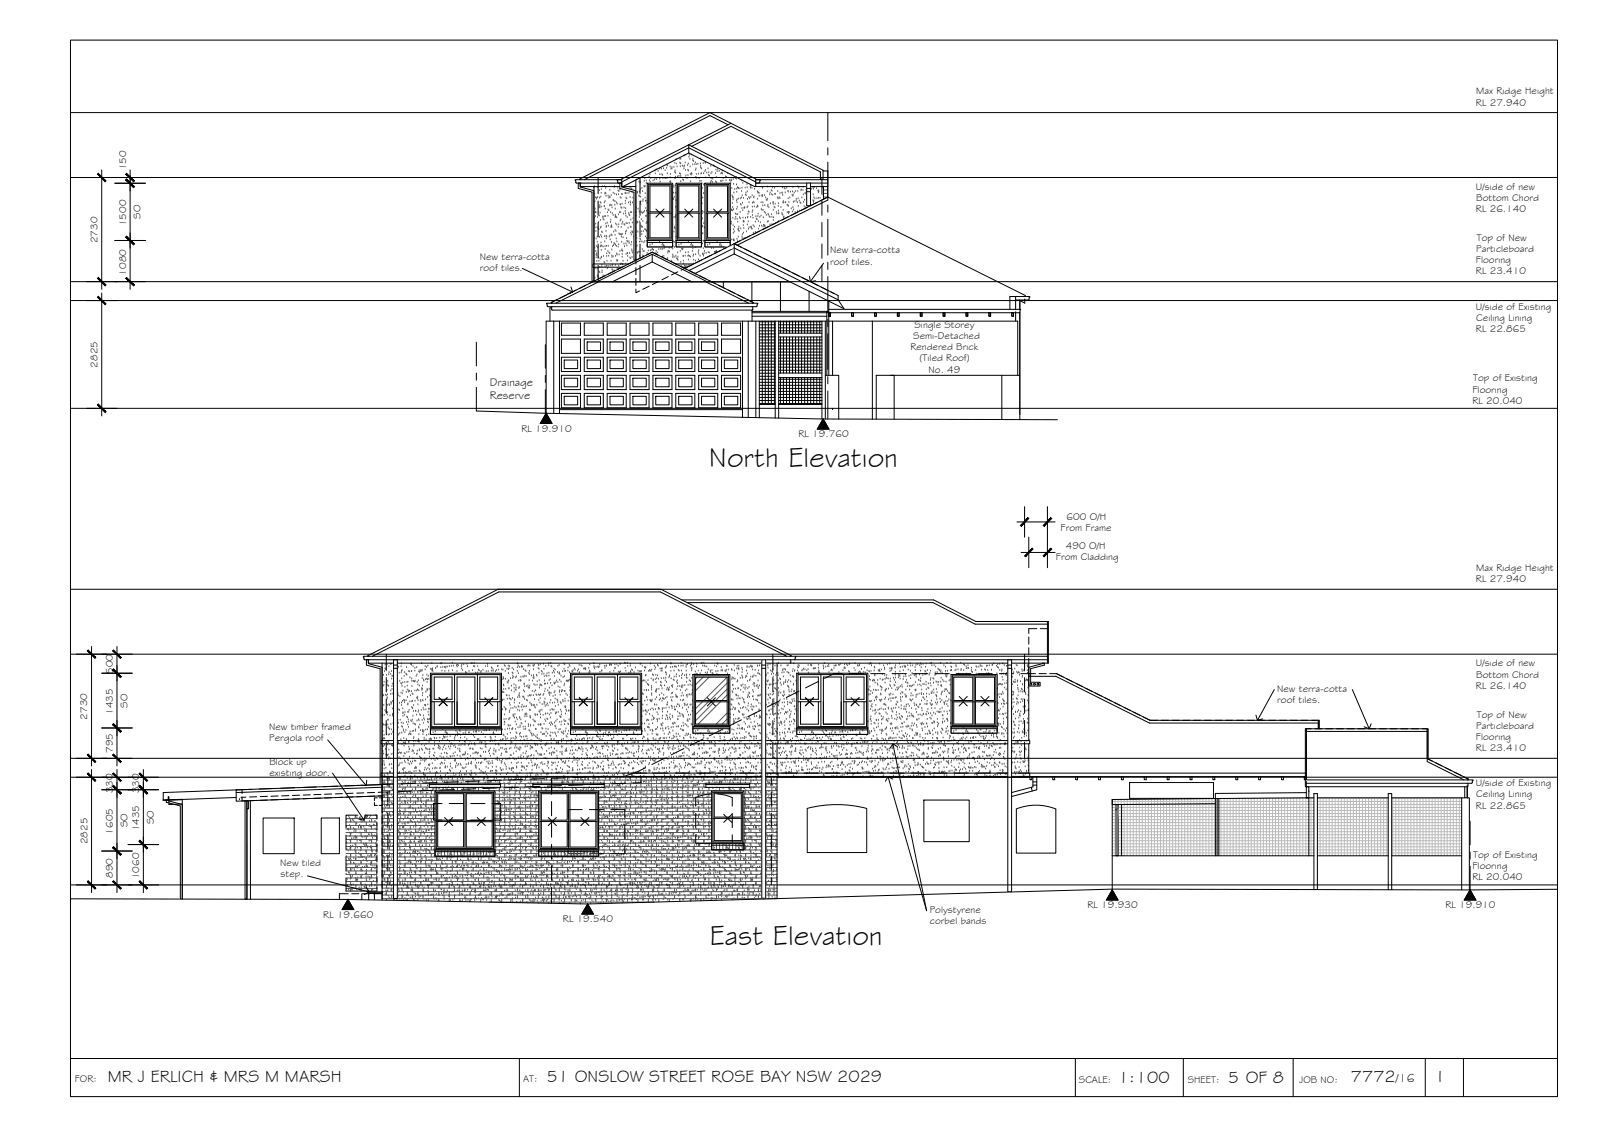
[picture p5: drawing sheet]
<svg xmlns="http://www.w3.org/2000/svg" width="420mm" height="297mm" viewBox="0 0 420 297" stroke-linecap="round" stroke-linejoin="round" font-family="sans-serif">
<defs><g id="words">
<g font-size="7.5">
<text x="185.9" y="122.5">North Elevation</text>
<text x="186.1" y="247.8">East Elevation</text>
</g>
<g font-size="4.5">
<text x="28.3" y="283.6">MR J ERLICH &amp; MRS M MARSH</text>
<text x="143.4" y="283.6">51 ONSLOW STREET ROSE BAY NSW 2029</text>
<text x="293.2" y="283.9">1:100</text>
<text x="322.1" y="283.8">5 OF 8</text>
<text x="354.3" y="283.7">7772</text>
<text x="377.2" y="283.7">I</text>
</g>
<text font-size="3.2" x="366.1" y="283.7">/16</text>
<g font-size="3">
<text x="128.5" y="101.3">Drainage</text>
<text x="128.4" y="104.6">Reserve</text>
</g>
<g font-size="2.6">
<text x="387.1" y="27.7">RL 27.940</text>
<text x="387.1" y="24.8">Max Ridge Height</text>
<text x="33" y="44.6" transform="rotate(-90 33 44.6)">150</text>
<text x="387.1" y="49.8">U/side of new</text>
<text x="387.2" y="52.7">Bottom Chord</text>
<text x="33" y="59.3" transform="rotate(-90 33 59.3)">1500</text>
<text x="36.9" y="57.4" transform="rotate(-90 36.9 57.4)">SO</text>
<text x="387.1" y="55.6">RL 26.140</text>
<text x="25.5" y="63.7" transform="rotate(-90 25.5 63.7)">2730</text>
<text x="387.3" y="63.2">Top of New</text>
<text x="125.8" y="68.1">New terra-cotta</text>
<text x="125.9" y="71.1">roof tiles.</text>
<text x="217.7" y="66.5">New terra-cotta</text>
<text x="217.7" y="69.4">roof tiles.</text>
<text x="387.1" y="69">Flooring</text>
<text x="387.1" y="71.9">RL 23.410</text>
<text x="387.1" y="66.1">Particleboard</text>
<text x="33" y="72.3" transform="rotate(-90 33 72.3)">1080</text>
<text x="387.1" y="81.2">U/side of Existing</text>
<text x="239.5" y="88.9">Semi-Detached</text>
<text x="239.8" y="86">Single Storey</text>
<text x="387.1" y="87">RL 22.865</text>
<text x="387.2" y="84.1">Ceiling Lining</text>
<text x="238.8" y="91.8">Rendered Brick</text>
<text x="241.2" y="94.8">(Tiled Roof)</text>
<text x="25.6" y="96.4" transform="rotate(-90 25.6 96.4)">2825</text>
<text x="243.5" y="97.7">No. 49</text>
<text x="386.4" y="100">Top of Existing</text>
<text x="386.2" y="102.9">Flooring</text>
<text x="386.2" y="105.8">RL 20.040</text>
<text x="136.8" y="113.1">RL 19.910</text>
<text x="209.4" y="114.6">RL 19.760</text>
<text x="279.7" y="136.2">600 O/H</text>
<text x="278.2" y="139.2">From Frame</text>
<text x="279.6" y="143.9">490 O/H</text>
<text x="277" y="146.8">From Cladding</text>
<text x="387.1" y="149.7">Max Ridge Height</text>
<text x="387.1" y="152.6">RL 27.940</text>
<text x="29.6" y="176.7" transform="rotate(-90 29.6 176.7)">500</text>
<text x="387.1" y="174.7">U/side of new</text>
<text x="387.2" y="177.6">Bottom Chord</text>
<text x="33.5" y="185.5" transform="rotate(-90 33.5 185.5)">SO</text>
<text x="335" y="181.5">New terra-cotta</text>
<text x="335" y="184.4">roof tiles.</text>
<text x="387.1" y="180.6">RL 26.140</text>
<text x="22.9" y="188.7" transform="rotate(-90 22.9 188.7)">2730</text>
<text x="29.6" y="187.4" transform="rotate(-90 29.6 187.4)">1435</text>
<text x="70.6" y="191.4">New timber framed</text>
<text x="387.1" y="191">Particleboard</text>
<text x="387.3" y="188.1">Top of New</text>
<text x="29.6" y="197.4" transform="rotate(-90 29.6 197.4)">795</text>
<text x="70.6" y="194.4">Pergola roof</text>
<text x="387.1" y="194">Flooring</text>
<text x="387.1" y="196.9">RL 23.410</text>
<text x="70.6" y="200.4">Block up</text>
<text x="70.7" y="203.4">existing door.</text>
<text x="29.6" y="208" transform="rotate(-90 29.6 208)">330</text>
<text x="36.5" y="208" transform="rotate(-90 36.5 208)">330</text>
<text x="387.1" y="206.1">U/side of Existing</text>
<text x="387.2" y="209.1">Ceiling Lining</text>
<text x="387.1" y="212">RL 22.865</text>
<text x="22.9" y="221.4" transform="rotate(-90 22.9 221.4)">2825</text>
<text x="29.6" y="218.8" transform="rotate(-90 29.6 218.8)">1605</text>
<text x="33.5" y="216.9" transform="rotate(-90 33.5 216.9)">SO</text>
<text x="36.5" y="218" transform="rotate(-90 36.5 218)">1435</text>
<text x="40.4" y="216.1" transform="rotate(-90 40.4 216.1)">SO</text>
<text x="73.5" y="227.1">New tiled</text>
<text x="386.2" y="227.9">Flooring</text>
<text x="386.4" y="225">Top of Existing</text>
<text x="29.6" y="230.2" transform="rotate(-90 29.6 230.2)">890</text>
<text x="36.5" y="230.5" transform="rotate(-90 36.5 230.5)">1060</text>
<text x="73.6" y="230">step.</text>
<text x="386.2" y="230.8">RL 20.040</text>
<text x="243.8" y="239.4">Polystyrene</text>
<text x="285.2" y="238.1">RL 19.930</text>
<text x="379.1" y="238.1">RL 19.910</text>
<text x="84.8" y="240.6">RL 19.660</text>
<text x="147.6" y="241.8">RL 19.540</text>
<text x="243.9" y="242.3">corbel bands</text>
<text x="19.6" y="283.7">FOR:</text>
<text x="137.2" y="283.6">AT:</text>
<text x="282.9" y="283.9">SCALE:</text>
<text x="311.5" y="283.9">SHEET:</text>
<text x="340.7" y="283.9">JOB NO:</text>
</g>
</g></defs>
<!-- layer: MASK -->
<g fill="#fff" stroke="#fff" stroke-width=".26">
<path d="M64.1 210l.7-.1z"/>
<path d="M43.6 209.8l.5-.1z"/>
<path d="M190.8 64.7l.7-.3 .2 .3z"/>
<path d="M96.1 173l.5 1v-1zM96.1 173l.5 1h-.5z"/>
<path d="M96.1 174l1.9 .4zM96.1 174l1.9 .4h-1.9z"/>
<path d="M96.1 174.4l4.1 .5-2.2-.5zM96.1 174.4l4.1 .5h-1.9z"/>
<path d="M98.3 174.9l1.9 .4v-.4zM98.3 174.9l1.9 .4z"/>
<path d="M99.7 175.3l.5 30.4v-30.4zM99.7 175.3l.5 30.4h-.5z"/>
<path d="M151.7 48h.5l-.5 1zM152.2 48l-.5 1h.5z"/>
<path d="M151.7 49h.5l-.5 .4zM151.7 49.4h1.9l-1.4-.4z"/>
<path d="M151.7 49.4h1.9l.2 .6zM153.6 49.4l.2 .6h2z"/>
<path d="M153.8 50h2l-.5 .4zM155.3 50.4h.5v-.4z"/>
<path d="M155.3 50.4h.5l-.5 23.3zM155.8 50.4l-.5 23.3h.5z"/>
<path d="M64.1 210h.7zM64.1 210h.7z"/>
<path d="M64.3 210l.5 25.7v-25.7zM64.3 210l.5 25.7h-.5z"/>
<path d="M162.6 48h.5l-.5 1zM163.1 48l-.5 1h.5z"/>
<path d="M162.6 49h.5l-.5 .4zM162.6 49.4h1.9l-1.4-.4z"/>
<path d="M162.6 49.4h1.9l.3 .6zM164.5 49.4l.3 .6h2z"/>
<path d="M164.8 50h2l-.5 .4zM166.3 50.4h.5v-.4z"/>
<path d="M166.3 50.4h.5l-.5 17.8zM166.8 50.4l-.5 17.8h.5z"/>
<path d="M211.6 48l1 5.9v-5.9zM211.6 48l1 5.9h-1z"/>
<path d="M342.1 203.6l.5 .8v-.8zM342.1 203.6l.5 .8h-.5z"/>
<path d="M342.1 203.6l.5 .8v-.8zM342.1 203.6l.5 .8h-.5z"/>
<path d="M336.1 203.6l.5 .8v-.8zM336.1 203.6l.5 .8h-.5z"/>
<path d="M330.1 203.6l.5 .8v-.8zM330.1 203.6l.5 .8h-.5z"/>
<path d="M324.1 203.6l.5 .8v-.8zM324.1 203.6l.5 .8h-.5z"/>
<path d="M318.1 203.6l.5 .8v-.8zM318.1 203.6l.5 .8h-.5z"/>
<path d="M312.1 203.6l.5 .8v-.8zM312.1 203.6l.5 .8h-.5z"/>
<path d="M306.1 203.6l.5 .8v-.8zM306.1 203.6l.5 .8h-.5z"/>
<path d="M300.1 203.6l.5 .8v-.8zM300.1 203.6l.5 .8h-.5z"/>
<path d="M294.1 203.6l.5 .8v-.8zM294.1 203.6l.5 .8h-.5z"/>
<path d="M288.1 203.6l.5 .8v-.8zM288.1 203.6l.5 .8h-.5z"/>
<path d="M282.1 203.6l.5 .8v-.8zM282.1 203.6l.5 .8h-.5z"/>
<path d="M276.1 203.6l.5 .8v-.8zM276.1 203.6l.5 .8h-.5z"/>
<path d="M270.1 203.6l.5 .8v-.8zM270.1 203.6l.5 .8h-.5z"/>
<path d="M43.6 209.8h.5l-.5 .1zM43.6 209.9h.5v-.1z"/>
<path d="M43.6 209.9h.5l-.5 .4zM43.6 210.3h1.9l-1.4-.4z"/>
<path d="M43.6 210.3h1.9l.4 .6zM45.5 210.3l.4 .6h1.9z"/>
<path d="M45.9 210.9h1.9l-.5 .4zM47.3 211.3h.5v-.4z"/>
<path d="M47.3 211.3h.5l-.5 24.4zM47.8 211.3l-.5 24.4h.5z"/>
<path d="M292.7 210.9h.5l-.5 1.1zM293.2 210.9l-.5 1.1h.5z"/>
<path d="M292.7 212h.5l-.5 .3zM292.7 212.3h.5v-.3zM292.7 212.3h.5zM292.7 212.3h.5z"/>
<path d="M292.7 212.3h.5l-.5 12.1zM293.2 212.3l-.5 12.1h.5z"/>
<path d="M103.2 173l1 62.6v-62.6zM103.2 173l1 62.6h-1z"/>
<path d="M264.3 173l1 60.8v-60.8zM264.3 173l1 60.8h-1z"/>
<path d="M199.8 173l1 62.5v-62.5zM199.8 173l1 62.5h-1z"/>
<path d="M190.8 64.7l1 .3-.1-.3zM190.8 64.7l1 .3h-1z"/>
</g>
<!-- layer: SERVICES -->
<g fill="none" stroke="#000" stroke-width=".26">
<path d="M151.7 48v1.4l3.6 1v23.3h.5v-23.7l-3.6-1v-1M162.6 48v1.4l3.7 1v17.8h.5v-18.2l-3.7-1v-1M211.6 48v5.9h1v-5.9M211.6 49.4h1M211.6 50.3h1M96.1 173v1.4l3.6 .9v30.4h.5v-30.8l-3.6-.9v-1M103.2 173v62.6h1v-62.6M103.2 174.4h1M103.2 175.2h1M199.8 174.4h1M199.8 175.2h1M199.8 173v62.5h1v-62.5"/>
<path d="M264.3 174.4h1M264.3 175.2h1M264.3 173v60.8h1v-60.8M273.4 173.9l-3.6 1v5h3v-1h-2.5v-3.6l3.6-.9v-.5M44.1 209.7v.2l3.7 1v24.8h-.5v-24.4l-3.7-1v-.5M62.8 209.6h.1M63.3 209.2h.1M64.8 209.9v25.8h-.5v-25.7h-.2M265.3 207.8l5.6-1.5v-2.7h1v3.5l-6.6 1.7M270.5 206.4l.2 1M270.9 205h1M270.9 205.8h1"/>
<path d="M292.7 212.3h.1M292.7 210.9v1.4M293.2 210.9v13.5h-.5v-12.1"/>
<circle cx="270.4" cy="179.4" r=".24"/>
<circle cx="271.3" cy="179.4" r=".24"/>
<circle cx="272.2" cy="179.4" r=".24"/>
</g>
<!-- layer: EXISTING -->
<g fill="none" stroke="#000" stroke-width=".26">
<path d="M201.7 59.3l-1.7 .9M204.2 58.1l-1.6 .8M206.7 56.8l-1.6 .9M209.3 55.6l-1.7 .8M211.8 54.3l-1.7 .9M214.3 53.1l-1.7 .8M215.1 52.7l2-1 51.8 25.8-.1 .2M146.1 78.6l-1.5 .7 .1 .2M148.6 77.3l-1.7 .8M151.1 76l-1.7 .9M153.6 74.8l-1.7 .8M155.4 73.9h51.9"/>
<path d="M156.1 73.5l-1.6 .9M158.7 72.3l-1.7 .8M161.2 71l-1.7 .9M163.7 69.8l-1.7 .8M166.2 68.5l-1.7 .9M168.7 67.3l-1.6 .8M169.6 66.9l1.5-.8 1.4 .8M171.1 66.7l-14.6 7.2M171.1 68.7l-10.6 5.2M171.1 66.7l14.5 7.2M171.1 68.7l10.5 5.2M171.1 66.7v2"/>
<path d="M173.4 67.3l1.7 .8M175.9 68.5l1.7 .9M178.4 69.8l1.7 .8M180.7 70.9l11.9-5.9 27.2 13.6M180.9 71l1.7 .9M181.6 69.4l-2 1M183.5 72.3l1.6 .8M184.1 68.1l-1.7 .9M186 73.5l1.6 .9M186.6 66.9l-1.7 .8M188.5 74.8l1.7 .8M189.1 65.6l-1.7 .9"/>
<path d="M189.7 73.9v1.5M191 76l1.7 .9M191.6 64.4l-1.6 .8M192.6 66.6l28.7 14.3-1.5-2.3v-1.1l-1.9-.9M192.6 66.6l-10.3 5.1M193.5 77.3l1.7 .8M194.1 63.1l-1.6 .8M194.4 64.8l-1.8-.9v2.7M195.3 65.2l1.7 .9M196 78.6l1.5 .7-.1 .2M196.7 61.8l-1.7 .9M197.2 73.9v5.2"/>
<path d="M197.8 66.5l1.7 .8M199.2 60.6l-1.7 .8M200.3 67.8l1.7 .8M202.8 69l1.7 .9M204.7 73.9v7.7M205.4 70.3l1.6 .8M207.9 71.5l1.7 .9M210.4 72.8l1.7 .8M212.2 76.4v5.2M212.9 74l1.7 .9M215.4 75.3l1.7 .8M217.4 78.9v19.5"/>
<path d="M266.4 77.7v3.4M266.4 78.6h2.4M267.5 78.6v2.5M268.8 77.7l1.3 .1-.2 .2-.1 .6h-1M268.8 78.6h.1M268.8 77.7h-3.9v3.4M268.8 78.6v.9l-1.3-.7M144.7 80.7h-.5v3.5M144.9 81.3h52.3v2.9M145.2 84.2v24.1M146.7 84.2v24.2M194.7 84.2v25.2"/>
<path d="M196.2 84.2v25.2M197.2 82h69.2M197.2 82.9h19.7M197.2 81.6h20.2M198.2 84.2v25.3M199.1 84.2v25.3M203.3 84.2v25.4M204.2 84.2v25.4M204.2 88.3h11.4M204.2 87.3h11.4M204.2 99h11.4M204.2 97.8h11.4"/>
<path d="M215.6 84.2v25.6M216.5 98.4h3.5v11.5M216.5 84.2v25.6M216.9 84.2h-73.7v24.1M216.9 81.6v16.8M217.4 82h.4v.9h-.4zM217.4 84.2h49.5v14.2M217.4 81.1h49M218.4 84.2v14.2M223.4 82h.4v.9h-.4zM228.8 84.2v25.7M229.4 82h.4v.9h-.4z"/>
<path d="M233.5 98.4h34M235.4 82h.4v.9h-.4zM241.4 82h.4v.9h-.4zM247.4 82h.4v.9h-.4zM253.4 82h.4v.9h-.4zM259.4 82h.4v.9h-.4zM262.7 98.4v11.6M265.4 82h.4v.9h-.4zM266.4 81.1h1.3l-.2 .7M266.4 82h.1M266.4 82v2.2M267.5 81.9v28.1"/>
<path d="M267.5 81.8l-.2 .2h-.9M199.1 106h4.2M204.2 106h11.4M229.8 109.9v-11.5h4.7v11.5M214.6 178.7l-3.3 1.7M220.8 176.6h-2.1l-2.4 1.3M222.7 176.6h3.8M228.4 176.6h3.7M234 176.6h3.7M239.6 176.6h3.7M245.2 176.6h3.8M250.9 176.6h3.7"/>
<path d="M256.5 176.6h3.7M262.1 176.6h3.7M267.7 176.6h3.9M272.5 176.6h1.9M275.3 176.6h1.8l1.8 .9M279.7 177.9l1.7 .9M282.2 179.2l1.7 .8M174.3 198.8l-3.3 1.6M179.4 196.3l-3.4 1.6M184.4 193.8l-3.4 1.6M189.4 191.2l-3.3 1.7M194.5 188.7l-3.4 1.7"/>
<path d="M199.5 186.2l-3.4 1.7M204.5 183.7l-3.3 1.7M209.6 181.2l-3.4 1.7M284.7 180.4l1.7 .9M287.3 181.7l1.6 .8M289.8 182.9l1.7 .9M292.3 184.2l1.7 .8M294.8 185.5l1.7 .8M297.3 186.7l1.7 .9M299.8 188l1.8 .8h2.1M304.6 188.8h1.9M307.4 188.8h1.9"/>
<path d="M310.2 188.8h1.9M313 188.8h1.9M315.9 188.8h1.8M318.7 188.8h1.8M321.5 188.8h1.8M324.3 188.8h1.9M327.1 188.8h1.9M329.9 188.8h1.9M332.7 188.8h1.9M335.5 188.8h1.9M338.4 188.8h1.8M341.2 188.8h1.8"/>
<path d="M342.6 191.1v15.2M343.9 191.1h-1.5v15.2h.2M344 188.8h2v2.3M344.9 191.1h1.8M345.8 188.8v2.3M347.7 191.1h1.9M350.5 191.1h1.9M353.3 191.1h1.9M356.1 191.1h1.9M358.9 191.1h1.9M361.7 191.1h1.9M364.6 191.1h1.8"/>
<path d="M367.4 191.1h1.8M370.2 191.1h1.9M373 191.1h1.6v7.9M374.3 191.1v7.8l.3 .1M374.6 199l1.1 .6M376.5 200l1.6 .8M44.3 209.7v1.2l3.5-.1M47.8 209.6v26.1M63.5 209v1l1-.1M63.5 207v1M64.5 209h-1M64.8 209.9h.4v2.1h-.4z"/>
<path d="M64.8 212v23.7M65.7 209.9v25.8M66.1 206.9l-23.3 .9v2l19.1-.7M67.3 209.9h-1.8M67.3 208.9l-1.8 .1M69 214.5h8.2v9.3h-8.2zM70.1 209.8h-1.9M70.1 208.8h-1.9M71.7 206.7l-3.7 .2M72.9 209.6l-1.8 .1M72.9 208.7l-1.8 .1M75.8 209.5l-1.9 .1"/>
<path d="M75.8 208.6l-1.9 .1M77.3 206.5l-3.7 .2M78.6 209.4l-1.9 .1M78.6 208.5h-1.9M81.4 209.3l-1.9 .1M81.4 208.4h-1.9M82.9 206.3l-3.7 .2M84.2 209.2l-1.9 .1M84.2 208.3h-1.9M84.3 214.5h4.7v9.3h-4.7zM87 209.1l-1.9 .1M87 208.2h-1.9"/>
<path d="M88.6 206.1l-3.8 .1M89.8 209l-1.9 .1M89.8 208.1h-1.9M90.7 219v3.7M92.6 208.9l-1.9 .1M92.6 208h-1.9M93.9 213.7h-3.2v3.4M94.2 205.9l-3.8 .2M95.4 208.8l-1.8 .1M95.4 207.9h-1.8M95.7 213.7h3.2v1M98.2 210.4v.8h.8"/>
<path d="M98.2 208.7l-1.8 .1M98.2 207.8h-1.8M98.9 215.7v1.9M98.9 218.5v1.9M99 209.2h-.8v.7M99.4 209.2h.8v.7M100.2 205.7v1.8M100.2 208.5v2.7h-.8M100.2 211.3v1.8M100.2 214.1v1.9M100.2 216.9v1.9M100.2 219.7v1.9"/>
<path d="M100.2 208.7h-1M102.3 207.6l-3.1 .1M103.4 205.6l-7.3 .2M107.9 207.4l-3.7 .2M109 205.4l-3.8 .1M113.5 207.2l-3.7 .1M114.6 205.2l-3.7 .1M115.9 210.7h-2.2v4.3h2.2M117.8 215h3.8M117.8 210.7h3.8M119.2 207l-3.8 .1M120.2 204.9l-3.7 .2"/>
<path d="M123.5 215h3.7M123.5 210.7h3.7M124.8 206.8l-3.8 .1M125.8 204.8l-3.7 .1M129.1 210.7h2.2v4.3h-2.2M130.4 206.6l-3.7 .1M131.5 204.5l-3.8 .2M136 206.4l-3.7 .1M137.1 204.3l-3.8 .2M141.7 206.2l-3.8 .1M142.7 204.1l-3.7 .2M144.7 204.1v4.2"/>
<path d="M144.7 210.1v3.8M144.7 215.8v3.7M147.3 206l-3.8 .1M148.3 203.9l-3.7 .2M149.1 216.1v3.8M152.7 212.3h-3.6v2M152.9 205.8l-3.8 .1M154 203.7l-3.8 .2M154.6 212.3h3.7M158.5 205.6l-3.7 .1M159 203.6l-3.2 .1M160.2 212.3h3.7v2"/>
<path d="M163.9 216.1v3.8M164.1 205.4l-3.7 .1M165.6 202.9l-1.5 .5M166.8 202.5l.1 .2-1.3 .1 .2 .1v.7h3.8M166.8 202.5l-.6 .2M166.9 202.7h2.7M168.1 204.4v.8l-2.1 .1M169.3 201.3l-2.5 1.2M171.5 202.7h3.7M171.5 203.6h3.7M177.1 202.7h3.8M177.1 203.6h3.8"/>
<path d="M182.5 218.9v2.2h3.8M182.5 213.2v3.8M182.7 202.7h3.8M182.7 203.6h3.8M186.3 208.1l-2 .4-1.8 .6v2.3M188.2 208.1l2 .4 1.9 .6v2.3M188.4 202.7h3.7M188.4 203.6h3.7M192.1 218.9v2.2h-3.9M192.1 213.2v3.8M194 202.7h3.7M194 203.6h3.7"/>
<path d="M199.6 202.7h3.8M199.6 203.6h3.8M205.2 202.7h3.8M205.2 203.6h3.8M210.9 202.7h3.7M210.9 203.6h3.7M211.7 211.9a30.9 30.9 0 0 1 15.6 0M211.7 212v11.5h15.6v-11.5M216.5 202.7h3.7M216.5 203.6h3.7M222.1 202.7h3.8M222.1 203.6h3.8"/>
<path d="M227.7 202.7h3.8M227.7 203.6h3.8M233.4 202.7h3.7M233.4 203.6h3.7M239 202.7h3.7M239 203.6h3.7M242.3 209.8h11.9v10.9h-11.9zM244.6 202.7h3.8M244.6 203.6h3.8M250.2 202.7h3.8M250.2 203.6h3.8M255.9 202.7h3.7"/>
<path d="M255.9 203.6h3.7M261.5 202.7h3.7M261.5 203.6h3.7M266.6 212.1a13.7 13.7 0 0 1 10.3 0v11.6h-10.3zM267.1 202.7h2.7M267.1 203.6h2.7M270.1 203.6v.8h.5v-.8M276.1 203.6v.8h.5v-.8M282.1 203.6v.8h.5v-.8M288.1 203.6v.8h.5v-.8M293.3 210.9v13.5M294.1 203.6v.8h.5v-.8"/>
<path d="M294.2 210.9v13.5M296.3 205.2h22v4.1h-22zM300.1 203.6v.8h.5v-.8M306.1 203.6v.8h.5v-.8M312.1 203.6v.8h.5v-.8M318.1 203.6v.8h.5v-.8M319.7 209.4v15M324.1 203.6v.8h.5v-.8M330.1 203.6v.8h.5v-.8M336.1 203.6v.8h.5v-.8M342.1 203.6v.8h.5M342.6 209.2h.7v-2.9h-.7v2.9h.7"/>
<path d="M342.6 207.8l-23.8 .2v16.4M342.6 209.2l-50.9 .4v1.3l27.1-.2M343.3 207.3v.3M343.3 209.2v15.2M343.3 209.2h1.3M345.5 209.2h18.6M365 209.2h18.4M379 201.2l1.7 .8M381.5 202.5l1.7 .8M384 203.7l1.1 .6-.1 .2M384.2 206.3v2.9h1.2v24.1M384.2 209.2h-.8v24.1"/>
<path d="M384.8 205.9v3.3v-2.9h-42.2M90.7 224.6v3.7M90.7 230.2v3.4h8.2v-1M91.3 234.3h-2.3v1.5M92.3 234.3h1.8M94.9 234.3v1.6M95.1 234.3h1.9M97.9 234.3h2.3M98.9 221.3v1.9M98.9 224.1v1.9M98.9 226.9v1.9M98.9 229.8v1.8"/>
<path d="M100.2 222.5v1.9M100.2 225.3v1.9M100.2 228.1v1.9M100.2 231v1.8M100.2 233.6v2M144.7 221.4v3.7M144.7 227v3.8M144.7 232.6v4.2M149.1 221.8v2h3.6M154.6 223.8h3.7M163.9 221.8v2h-3.7M344.6 233.2v-25.1h.9v25.1"/>
<path d="M344.6 224.4h-52.9v8.7M345.5 224.4h18.6M364.1 233.2v-25.1h.9v25.2M365 224.4h18.4"/>
</g>
<!-- layer: NEWWORK -->
<g fill="none" stroke="#000" stroke-width=".26">
<path d="M181.4 38.4l10.3-5.3 23.5 12v2M191 32.7l-4.8-2.4-32.9 16.8M191.7 32.3l-28.6 14.6v2h3.7M152.2 48v.9h10.4M152.2 47.1h10.9l-1.3 .1 .4 .8M155.8 48.9v20.3M163.1 47.7l17.5-9 17.6 9M166.8 47.2v21M168 46.5h25.1M169.8 48h6.6v15h-6.6zM177.3 48h6.7v15h-6.7zM180.6 40.1v-2.1l17.6 8.9v2"/>
<path d="M180.6 40.1l17.3 8.8h19.2M180.6 40.1l-17.2 8.8M184.9 48h6.6v15h-6.6zM198.2 48h18.9M215.9 47.1v-2.5l-29.7-15.1-34.1 17.4 .1 .2-1.4 .1 .4 .8h11.9M215.9 44.8h1.2v7.6l-23.8 11.9M216 48.9v3.3M217.1 47.1h-18.9l1.3 .1-.5 .8M217.1 51.7l-24.5 12.2M144.7 79.5h-1.3l.2 .8 54.8 .1M144.7 79.5l-.1-.2 26.5-13.2 26.4 13.2-.1 .2M144.7 79.5h52.7"/>
<path d="M155.8 70.1v3.6M156.9 73.9l-11.1 5.6M164.9 69.2h-9.4v.9h7.6M166.8 75.8v.9l.9-.4M166.8 68.2v1M166.8 70.2v1.8M166.8 73v1.8M169.8 63h6.6v1.7h-6.6zM169.8 63.6h6.6M170.3 75l-1.7 .9M172.8 73.8l-1.7 .8M175.3 72.5l-1.7 .9"/>
<path d="M177.3 69.2h4.6M177.3 63h6.7v1.7h-6.7zM177.3 63.6h6.7M177.8 71.3l-1.7 .8M179 70.1h1.2M184.9 63h6.6v1.7h-6.6zM184.9 63.6h6.6M185.2 73.9l11.1 5.6M192.6 63.9l26.2 13.1M192.6 63.9l-14 6.9M197.4 79.5h1.3l-.3 .9M144.7 80.4v.9h.2"/>
<path d="M197.4 80.4v.9h-.2M178.9 157.3h66l11 5.6h19.1v11h-9.7M180.2 158h64.5l11.1 5.6h18.9M96.6 173v.9h6.6M96.6 172.1h110.8M97.7 172.1l33.1-16.9h42.4l33.1 16.9M100.2 173.9v20.3M112.9 176.5h18.6v14.4h-18.6zM149.6 176.5h18.7v14.4h-18.7zM181.7 176.8h9.7v13.7h-9.7zM203.8 173.9v20.3M207.4 172.1l.1-.2-34.1-17.4h-42.8l-34.1 17.4 .1 .2-1.3 .1 .3 .7 179.1 .1"/>
<path d="M207.4 173v.9h-103.2M207.4 172.1h1.3l-.4 .8M207.4 173.9h56.9M208.6 172.1h66.1M209 176.5h18.6v14.4h-18.6zM249.4 176.8h12.1v13.7h-12.1zM269.8 177.3h7.1l24.6 12.3h44.3M269.8 173.9v20.3M274.7 163v10.9M277.1 176.6l24.5 12.2h44.2v2.3M100.2 194.2h-.2v.8h3.2M100.2 195v7.7"/>
<path d="M100.2 194.2h3M104.2 195h95.6M104.2 194.2h95.6M112.9 190.9h18.6v1.6h-18.6zM112.9 191.4h18.6M149.6 190.9h18.7v1.6h-18.7zM149.6 191.4h18.7M181.7 190.5h9.7v1.7h-9.7zM181.7 191h9.7M200.8 194.2h3.3v.8h-3.3M203.8 195v7.7M204.1 195h60.2"/>
<path d="M204.1 194.2h60.2M209 190.9h18.6v1.6h-18.6zM209 191.4h18.6M249.4 190.5h12.1v1.7h-12.1zM249.4 191h12.1M265.3 194.2h4.8v.8h-4.8M269.8 195v7.7M342.6 191.8h31.7M374.3 198.9l10.8 5.4-.1 .2M374.3 198.9v-7.8h-31.7v13.3l42.4 .1M374.3 198.9v.8l9.6 4.8M43.6 209.8h.5"/>
<path d="M44.1 208.9h.2v.9h-.2zM100.2 205.7l-38.3 1.4v3l38.3-1.4M100.2 203.6v32.4M100.2 206.4l-38.3 1.4M103.2 202.7h-3.2v.9h3.2M104.2 202.7h95.6M104.2 203.6h95.6M112.6 205.3h18.7v1.1h-18.7zM112.6 205.7h18.7M114.1 207.4h15.7v15.4h-15.7zM139.8 205.3h18.7v1.1h-18.7zM139.8 205.7h18.7"/>
<path d="M141.3 207.4h15.7v15.4h-15.7zM185.1 205.3h11.5v1.1h-11.5zM185.1 205.7h11.5M186.6 207.4h8.5v13.7h-8.5zM200.8 202.7h3.3v.9h-3.3M203.8 203.6v32M204.1 202.7h60.2M204.1 203.6h60.2M265.3 202.7h4.8v.9h-4.8M269.8 203.6h72.6M269.8 203.6v.2h-66M270.1 202.7h72.3"/>
<path d="M292.7 210.9h.5M385 205.4v.9h-.2M385 204.5h1.3l-.2 .8-43.5 .1M96.7 234.1h3.5M100.2 233.8h-3.5v2.1M114.1 222.8h15.7v1.7h-15.7zM114.1 223.3h15.7M141.3 222.8h15.7v1.7h-15.7zM141.3 223.3h15.7M186.6 221.1h8.5v1.7h-8.5zM186.6 221.6h8.5"/>
</g>
<!-- layer: 0.13 -->
<g fill="none" stroke="#000" stroke-width=".26">
<path d="M156.9 46.5v4.3M156.9 52.7v3.7M156.9 58.3v3.8M167.9 46.5v4.3M167.9 52.7v3.7M167.9 58.3v3.8M215.6 46.5v4.3M215.6 52.7v3.7M215.6 58.3v3.8M156.9 64v3.7M156.9 69.6v4.2M167.9 64v3.7"/>
<path d="M167.9 69.6v4.2M215.6 64v3.7M215.6 69.6v4.2M147.2 84.7h5v3.2h-5zM147.2 88.9h5v3.7h-5zM147.2 93.7h5v3.7h-5zM147.2 98.4h5v3.7h-5zM148 94.4h3.5v2.2h-3.5zM148 99.2h3.5v2.2h-3.5zM153.2 84.7h5v3.2h-5zM153.2 98.4h5v3.7h-5zM153.2 93.7h5v3.7h-5z"/>
<path d="M153.2 88.9h5v3.7h-5zM154 89.7h3.5v2.2h-3.5zM154 94.4h3.5v2.2h-3.5zM154 99.2h3.5v2.2h-3.5zM159.2 84.7h5v3.2h-5zM159.2 98.4h5v3.7h-5zM159.2 93.7h5v3.7h-5zM159.2 88.9h5v3.7h-5zM160 89.7h3.5v2.2h-3.5zM160 94.4h3.5v2.2h-3.5zM160 99.2h3.5v2.2h-3.5zM165.2 84.7h5v3.2h-5z"/>
<path d="M165.2 98.4h5v3.7h-5zM165.2 93.7h5v3.7h-5zM165.2 88.9h5v3.7h-5zM166 89.7h3.5v2.2h-3.5zM166 94.4h3.5v2.2h-3.5zM166 99.2h3.5v2.2h-3.5zM171.2 84.7h5v3.2h-5zM171.2 98.4h5v3.7h-5zM171.2 93.7h5v3.7h-5zM171.2 88.9h5v3.7h-5zM172 89.7h3.5v2.2h-3.5zM172 94.4h3.5v2.2h-3.5z"/>
<path d="M172 99.2h3.5v2.2h-3.5zM177.2 84.7h5v3.2h-5zM177.2 98.4h5v3.7h-5zM177.2 93.7h5v3.7h-5zM177.2 88.9h5v3.7h-5zM178 89.7h3.5v2.2h-3.5zM178 99.2h3.5v2.2h-3.5zM178 94.4h3.5v2.2h-3.5zM183.2 84.7h5v3.2h-5zM183.2 98.4h5v3.7h-5zM183.2 93.7h5v3.7h-5zM183.2 88.9h5v3.7h-5z"/>
<path d="M184 89.7h3.5v2.2h-3.5zM184 94.4h3.5v2.2h-3.5zM184 99.2h3.5v2.2h-3.5zM189.2 84.7h5v3.2h-5zM189.2 88.9h5v3.7h-5zM189.2 93.7h5v3.7h-5zM189.2 98.4h5v3.7h-5zM190 94.4h3.5v2.2h-3.5zM190 99.2h3.5v2.2h-3.5zM199.1 84.4h4.2M199.1 85.1h4.2M199.1 86h4.2"/>
<path d="M199.1 86.7h4.2M199.1 87.5h4.2M199.1 88.3h4.2M199.1 89.1h4.2M199.1 89.9h4.2M199.1 90.7h4.2M199.1 91.5h4.2M199.1 92.3h4.2M199.1 93.1h4.2M199.1 93.9h4.2M199.1 94.7h4.2M199.1 95.5h4.2"/>
<path d="M199.1 96.3h4.2M199.1 97.1h4.2M199.1 97.8h4.2M199.1 98.7h4.2M199.1 99.4h4.2M199.9 84.2v21.8M200.7 84.2v21.8M201.5 84.2v21.8M202.3 84.2v21.8M203.1 84.2v21.8M204.2 84.4h11.4M204.2 85.1h11.4"/>
<path d="M204.2 86h11.4M204.2 86.7h11.4M204.2 89.1h11.4M204.2 89.9h11.4M204.2 90.7h11.4M204.2 91.5h11.4M204.2 92.3h11.4M204.2 93.1h11.4M204.2 93.9h11.4M204.2 94.7h11.4M204.2 95.5h11.4M204.2 96.3h11.4"/>
<path d="M204.2 97.1h11.4M204.2 99.4h11.4M204.7 84.2v3.1M204.7 88.3v9.5M204.7 99v7M205.5 84.2v3.1M205.5 88.3v9.5M205.5 99v7M206.3 84.2v3.1M206.3 88.3v9.5M206.3 99v7M207.1 84.2v3.1"/>
<path d="M207.1 88.3v9.5M207.1 99v7M207.9 84.2v3.1M207.9 88.3v9.5M207.9 99v7M208.6 84.2v3.1M208.6 88.3v9.5M208.6 99v7M209.5 84.2v3.1M209.5 88.3v9.5M209.5 99v7M210.2 84.2v3.1"/>
<path d="M210.2 88.3v9.5M210.2 99v7M211 84.2v3.1M211 88.3v9.5M211 99v7M211.8 84.2v3.1M211.8 88.3v9.5M211.8 99v7M212.6 84.2v3.1M212.6 88.3v9.5M212.6 99v7M213.4 84.2v3.1"/>
<path d="M213.4 88.3v9.5M213.4 99v7M214.2 84.2v3.1M214.2 88.3v9.5M214.2 99v7M215 84.2v3.1M215 88.3v9.5M215 99v7M146.7 107.4h48M147.2 103.1h5v3.8h-5zM148 103.9h3.5v2.2h-3.5zM153.2 103.1h5v3.8h-5z"/>
<path d="M154 103.9h3.5v2.2h-3.5zM159.2 103.1h5v3.8h-5zM160 103.9h3.5v2.2h-3.5zM165.2 103.1h5v3.8h-5zM166 103.9h3.5v2.2h-3.5zM171.2 103.1h5v3.8h-5zM172 103.9h3.5v2.2h-3.5zM177.2 103.1h5v3.8h-5zM178 103.9h3.5v2.2h-3.5zM183.2 103.1h5v3.8h-5zM184 103.9h3.5v2.2h-3.5zM189.2 103.1h5v3.8h-5z"/>
<path d="M190 103.9h3.5v2.2h-3.5zM199.1 100.2h4.2M199.1 101h4.2M199.1 101.8h4.2M199.1 102.6h4.2M199.1 103.4h4.2M199.1 104.2h4.2M199.1 105h4.2M199.1 105.8h4.2M204.2 100.2h11.4M204.2 101h11.4M204.2 101.8h11.4"/>
<path d="M204.2 102.6h11.4M204.2 103.4h11.4M204.2 104.2h11.4M204.2 105h11.4M204.2 105.8h11.4M218.4 107.1v.3M101.3 171.5v4.3M101.3 177.6v3.8M202.7 171.5v4.3M202.7 177.6v3.8M268.7 171.5v4.3M268.7 177.6v3.8"/>
<path d="M269.8 167v1.9M269.8 169.8v1.9M269.8 172.6v1.3M271.9 164.8h-2.1v1.3M272.8 164.8h2.2M101.3 183.3v3.7M101.3 188.9v3.8M101.3 194.5v4.3M202.7 183.3v3.7M202.7 188.9v3.8M202.7 194.5v4.3M268.7 183.3v3.7"/>
<path d="M268.7 188.9v3.8M268.7 194.5v4.3M101.7 203.8v1.9M101.7 207.6v3.7M101.7 213.2v3.8M101.7 218.8v3.8M202.3 203.8v1.9M202.3 207.6v3.7M202.3 213.2v3.8M202.3 218.8v3.8M291.7 209.6v14.8M319.2 209.4v15"/>
<path d="M101.7 224.4v3.8M101.7 230.1v1.9M202.3 224.4v3.8M202.3 230.1v1.9"/>
</g>
<!-- layer: HATCH -->
<g fill="none" stroke="#545454" stroke-width=".26">
<path d="M155.8 54.5h.1M155.8 49.2h.1M155.8 59.6h.1M155.9 59.1h.1M155.9 49h.1M155.9 57.1h.1M156 50.9h.1M156 52.9h.1M156.1 54.8h.1M156.1 55.6h.1M156.2 56.8h.1M156.2 55.8h.1"/>
<path d="M156.2 58.8h.1M156.2 51.8h.1M156.3 59.7h.1M156.3 55.8h.1M156.4 52.2h.1M156.5 52h.1M156.6 49.1h.1M156.7 57h.1M156.7 51.8h.1M156.8 59.6h.1M157 58.3h.1M157.1 54.3h.1"/>
<path d="M157.2 56.6h.1M157.2 50h.1M157.3 51.9h.1M157.3 53.9h.1M157.3 54.5h.1M157.4 55.9h.1M157.4 53.1h.1M157.4 57.8h.1M157.5 59.8h.1M157.6 51.7h.1M157.6 53.3h.1M157.7 59.5h.1"/>
<path d="M157.7 54.3h.1M157.7 50.7h.1M157.7 49.7h.1M158 49h.1M158.1 56.8h.1M158.2 57.1h.1M158.2 57.5h.1M158.4 57.7h.1M158.5 54.1h.1M158.5 54.2h.1M158.5 53.2h.1M158.6 48.9h.1"/>
<path d="M158.6 50.9h.1M158.6 56.8h.1M158.7 52.8h.1M158.7 50.6h.1M158.8 54.8h.1M158.8 56.8h.1M158.9 49.4h.1M158.9 58.7h.1M158.9 50.8h.1M158.9 51.5h.1M159 59.6h.1M159 59.4h.1"/>
<path d="M159.3 58.5h.1M159.3 55.8h.1M159.5 56.7h.1M159.5 51.4h.1M159.5 55h.1M159.6 59.3h.1M159.7 52h.1M159.7 55.2h.1M159.8 51.6h.1M159.9 54h.1M159.9 49.9h.1M160 51.8h.1"/>
<path d="M160.1 53.8h.1M160.1 55.7h.1M160.1 58.3h.1M160.2 57.7h.1M160.3 59.7h.1M160.3 59.4h.1M160.3 51.3h.1M160.4 59.2h.1M160.4 53.9h.1M160.5 59.6h.1M160.5 54.5h.1M160.6 56h.1"/>
<path d="M160.8 52.5h.1M160.8 56.5h.1M160.8 50.7h.1M161 52.7h.1M161.1 49.1h.1M161.2 48.9h.1M161.2 50.9h.1M161.3 53.8h.1M161.3 52.8h.1M161.3 57h.1M161.4 54.8h.1M161.4 56.4h.1"/>
<path d="M161.4 56.8h.1M161.5 58.7h.1M161.6 57h.1M161.7 53.2h.1M161.7 51.1h.1M161.8 59h.1M161.8 57.1h.1M161.9 53.5h.1M162 49.4h.1M162.1 50.1h.1M162.1 59.6h.1M162.2 56.3h.1"/>
<path d="M162.2 51h.1M162.3 58.9h.1M162.3 50.2h.1M162.5 55.7h.1M162.6 49.8h.1M162.6 53.6h.1M162.7 51.8h.1M162.7 57.9h.1M162.7 53.8h.1M162.8 55.7h.1M162.9 57.7h.1M162.9 52h.1"/>
<path d="M162.9 54.5h.1M162.9 59.6h.1M163.1 50.9h.1M163.1 54.6h.1M163.1 58.8h.1M163.2 53.5h.1M163.2 51h.1M163.3 58.3h.1M163.6 56.1h.1M163.7 54.5h.1M163.7 58.9h.1M163.9 59h.1"/>
<path d="M164 50.8h.1M164 55.4h.1M164 53.4h.1M164 50.7h.1M164 52.8h.1M164.1 54.7h.1M164.1 56.1h.1M164.2 56.7h.1M164.2 52h.1M164.2 58.6h.1M164.4 52.1h.1M164.4 50.8h.1"/>
<path d="M164.5 58.6h.1M164.5 57h.1M164.7 59.8h.1M164.8 53.2h.1M164.9 56h.1M165 50.7h.1M165 56.4h.1M165 58.6h.1M165.1 56.5h.1M165.2 49.9h.1M165.2 49.4h.1M165.3 51.8h.1"/>
<path d="M165.3 53h.1M165.3 53.8h.1M165.3 59.6h.1M165.4 53.3h.1M165.4 55.7h.1M165.4 57.7h.1M165.5 59.6h.1M165.5 49.5h.1M165.6 55.7h.1M165.7 49.6h.1M165.8 50.6h.1M165.8 58.5h.1"/>
<path d="M165.9 53.2h.1M166 51.9h.1M166 57.3h.1M166.3 53.9h.1M166.3 55.8h.1M166.5 58.3h.1M166.5 54.1h.1M166.6 50.5h.1M166.6 50.8h.1M166.7 52.7h.1M166.7 53.1h.1M166.8 54.7h.1"/>
<path d="M166.8 56.6h.1M166.8 55.7h.1M166.8 54.5h.1M166.9 58.6h.1M167 47.2h.1M167.1 58.3h.1M167.2 50.4h.1M167.2 50.6h.1M167.2 58.3h.1M167.2 58.4h.1M167.4 54.9h.1M167.5 46.9h.1"/>
<path d="M167.6 47.7h.1M167.6 51.4h.1M167.6 55.6h.1M167.7 57h.1M167.7 50.3h.1M167.8 58.2h.1M167.8 51.6h.1M167.9 47.8h.1M167.9 48h.1M167.9 49.8h.1M168 53.2h.1M168 51.7h.1"/>
<path d="M168.1 53.7h.1M168.1 52.9h.1M168.1 55.6h.1M168.1 59.3h.1M168.2 57.6h.1M168.3 59.5h.1M168.4 49.4h.1M168.4 55.8h.1M168.5 59.6h.1M168.5 50.2h.1M168.6 56h.1M168.6 58.1h.1"/>
<path d="M168.6 52.8h.1M168.7 52.4h.1M168.8 55.7h.1M168.9 48.9h.1M169 47.5h.1M169 55.4h.1M169.1 49.1h.1M169.1 46.9h.1M169.2 48.8h.1M169.2 51.9h.1M169.2 50.8h.1M169.3 52.7h.1"/>
<path d="M169.4 54.7h.1M169.4 56.7h.1M169.4 56.8h.1M169.4 52.7h.1M169.5 58.6h.1M169.5 47.4h.1M169.5 48.1h.1M169.6 55.3h.1M169.6 58.3h.1M169.7 53.3h.1M170.2 46.4h.1M170.3 47.3h.1"/>
<path d="M170.4 46.6h.1M170.5 45.8h.1M170.5 47.8h.1M170.7 46.8h.1M171.3 47.4h.1M171.7 47.2h.1M171.8 44.8h.1M171.8 46.8h.1M171.9 45.6h.1M172.1 44.5h.1M172.2 47.1h.1M172.6 44.9h.1"/>
<path d="M173 47h.1M173 44.3h.1M173.1 45.8h.1M173.1 47.8h.1M173.5 44.3h.1M173.6 45.8h.1M173.8 46h.1M173.9 46.8h.1M174 44.2h.1M174.4 46.8h.1M174.4 44.8h.1M174.5 46.7h.1"/>
<path d="M174.7 46.8h.1M174.8 44.1h.1M174.9 43.3h.1M174.9 46.7h.1M175 45.5h.1M175.1 43.5h.1M175.7 47.7h.1M175.8 43.8h.1M175.8 46.6h.1M175.8 45.7h.1M175.9 47.7h.1M175.9 47.9h.1"/>
<path d="M176 44.3h.1M176.2 43.9h.1M176.2 44.3h.1M176.5 52.1h.1M176.6 52.3h.1M176.7 50.6h.1M176.7 49.1h.1M176.7 43.9h.1M176.7 48.7h.1M176.8 57h.1M176.8 51.7h.1M176.9 59.6h.1"/>
<path d="M177 42.8h.1M177 45.2h.1M177 46.8h.1M177 44.8h.1M177.1 46.7h.1M177.2 57h.1M177.2 48.7h.1M177.2 46.5h.1M177.2 45.4h.1M177.2 50.6h.1M177.2 54.3h.1M177.2 56.5h.1"/>
<path d="M177.3 52.6h.1M177.3 41.8h.1M177.4 43h.1M177.6 43.8h.1M177.7 46.4h.1M178.1 46.2h.1M178.2 45.5h.1M178.3 42.7h.1M178.3 41.8h.1M178.4 43.7h.1M178.5 45.7h.1M178.5 42.9h.1"/>
<path d="M178.5 46.3h.1M178.5 47.6h.1M178.5 41.7h.1M179 43.6h.1M179.1 47.2h.1M179.3 47.3h.1M179.4 40.9h.1M179.4 44.3h.1M179.4 43.7h.1M179.5 43.5h.1M179.6 40.8h.1M179.7 42.7h.1"/>
<path d="M179.8 44.7h.1M179.8 46.6h.1M179.9 46.1h.1M180.2 46.8h.1M180.3 43.4h.1M180.4 44.7h.1M180.4 46h.1M180.5 43h.1M180.6 44.8h.1M180.7 41.2h.1M180.8 40.7h.1M180.9 41.8h.1"/>
<path d="M181 43.7h.1M181.1 45.7h.1M181.1 47.7h.1M181.3 45.9h.1M181.3 40.6h.1M181.3 45.5h.1M181.5 45.6h.1M181.7 43.2h.1M181.7 42.2h.1M181.7 41.7h.1M181.9 42.3h.1M182.2 43.2h.1"/>
<path d="M182.4 42.7h.1M182.4 44.7h.1M182.5 46.6h.1M182.5 44.3h.1M182.6 45.7h.1M182.7 46.7h.1M182.8 43.2h.1M183.1 43h.1M183.2 45.6h.1M183.4 46.8h.1M183.5 47.5h.1M183.7 41.7h.1"/>
<path d="M183.7 43h.1M183.8 43.6h.1M183.8 44.1h.1M183.8 45.6h.1M183.9 47.6h.1M184 44.3h.1M184 45.5h.1M184 51.5h.1M184 55.4h.1M184.1 53.4h.1M184.1 48.2h.1M184.1 55.4h.1"/>
<path d="M184.2 56h.1M184.2 49.4h.1M184.2 57.4h.1M184.2 55.5h.1M184.3 59.3h.1M184.3 59.6h.1M184.3 51.9h.1M184.4 42.9h.1M184.5 50.8h.1M184.5 45.5h.1M184.6 48.5h.1M184.6 58.6h.1"/>
<path d="M184.6 55.7h.1M184.7 48.6h.1M184.8 59.7h.1M184.9 45.1h.1M185 42.8h.1M185 42.7h.1M185 44.7h.1M185.1 46.6h.1M185.4 45.4h.1M185.7 44.3h.1M185.9 46h.1M185.9 45.3h.1"/>
<path d="M186 46.2h.1M186.3 47.9h.1M186.4 43.6h.1M186.5 45.6h.1M186.5 46.8h.1M186.5 47.5h.1M186.7 45.2h.1M186.8 47.8h.1M186.9 47h.1M187.2 43.5h.1M187.4 43.7h.1M187.7 47.7h.1"/>
<path d="M187.7 45.5h.1M187.8 44.6h.1M187.9 46.5h.1M187.9 47.9h.1M188.1 45h.1M188.2 44.5h.1M188.6 44.9h.1M189 47.5h.1M189.1 45.6h.1M189.1 47.5h.1M189.3 45.4h.1M189.4 44.8h.1"/>
<path d="M189.4 45.6h.1M189.6 47.4h.1M189.7 46.8h.1M190.3 46.4h.1M190.4 47.3h.1M190.5 46.5h.1M190.8 45.5h.1M191.3 47.3h.1M191.5 47.5h.1M191.6 58.6h.1M191.7 48.1h.1M191.8 58.8h.1"/>
<path d="M191.8 47.2h.1M191.8 58.2h.1M191.8 55h.1M191.9 55.2h.1M191.9 47.4h.1M191.9 49.4h.1M192 51.3h.1M192.1 53.3h.1M192.1 51.7h.1M192.1 55.3h.1M192.2 54.4h.1M192.2 57.2h.1"/>
<path d="M192.3 59.2h.1M192.3 52.4h.1M192.3 47.1h.1M192.3 51.9h.1M192.4 55h.1M192.4 48.3h.1M192.5 50.6h.1M192.6 59.6h.1M192.7 49.7h.1M192.8 57.5h.1M192.9 46.8h.1M192.9 56.1h.1"/>
<path d="M193 57h.1M193.1 56.3h.1M193.1 46.5h.1M193.1 47h.1M193.2 48.5h.1M193.2 52.7h.1M193.2 54.9h.1M193.2 50.4h.1M193.2 49.6h.1M193.3 52.4h.1M193.3 53.2h.1M193.3 57.5h.1"/>
<path d="M193.4 54.3h.1M193.4 56.3h.1M193.4 49.2h.1M193.5 58.2h.1M193.6 49.4h.1M193.6 52.2h.1M193.7 49.4h.1M193.8 59.5h.1M194 57.1h.1M194.1 49.5h.1M194.1 55.7h.1M194.1 57.4h.1"/>
<path d="M194.2 52.1h.1M194.2 53.6h.1M194.3 60h.1M194.4 53.8h.1M194.5 51.9h.1M194.5 50.2h.1M194.5 47.4h.1M194.6 54.7h.1M194.6 49.4h.1M194.7 51.3h.1M194.7 53.3h.1M194.8 55.2h.1"/>
<path d="M194.8 48.1h.1M194.9 57.2h.1M194.9 59.2h.1M195 58.2h.1M195 58h.1M195 52h.1M195.1 59.9h.1M195.1 54.6h.1M195.1 58.2h.1M195.3 54.6h.1M195.3 54.4h.1M195.4 49.3h.1"/>
<path d="M195.5 51.1h.1M195.5 57.2h.1M195.7 50.6h.1M195.7 51.3h.1M195.9 48.4h.1M195.9 54.5h.1M196 49.2h.1M196 50.3h.1M196 59h.1M196.1 52.3h.1M196.1 57.1h.1M196.1 54.2h.1"/>
<path d="M196.1 57h.1M196.2 56.2h.1M196.2 58.1h.1M196.3 55.5h.1M196.4 51.8h.1M196.5 59.7h.1M196.5 53.1h.1M196.5 55.7h.1M196.6 52.1h.1M196.8 49.1h.1M196.8 48.6h.1M196.8 49.3h.1"/>
<path d="M196.9 57h.1M196.9 51.7h.1M197 59.5h.1M197 59.6h.1M197 48.8h.1M197 59.9h.1M197.2 49.4h.1M197.3 51.3h.1M197.3 55.7h.1M197.3 54.3h.1M197.3 53.3h.1M197.3 56.5h.1"/>
<path d="M197.4 55.2h.1M197.5 57.2h.1M197.5 59.2h.1M197.6 53h.1M197.7 51.9h.1M197.7 51.6h.1M197.8 53.2h.1M197.8 59.5h.1M197.9 54.2h.1M197.9 49.6h.1M198.1 58.2h.1M198.2 49h.1"/>
<path d="M198.3 56.8h.1M198.4 57.4h.1M198.5 54.4h.1M198.6 57.6h.1M198.6 50.3h.1M198.7 54h.1M198.7 54.1h.1M198.7 52.2h.1M198.8 54.2h.1M198.8 56.8h.1M198.8 50.6h.1M198.8 56.1h.1"/>
<path d="M198.9 58.1h.1M198.9 50.5h.1M199.1 50.7h.1M199.1 51.4h.1M199.2 59.3h.1M199.3 57h.1M199.4 58.4h.1M199.6 56.6h.1M199.6 53.1h.1M199.7 51.4h.1M199.7 54.9h.1M199.7 59.3h.1"/>
<path d="M199.9 55.1h.1M199.9 49.3h.1M200 51.5h.1M200 51.2h.1M200 49.3h.1M200.1 53.9h.1M200.1 53.2h.1M200.1 59.5h.1M200.1 55.2h.1M200.2 57.1h.1M200.3 59.1h.1M200.4 59.3h.1"/>
<path d="M200.5 55.7h.1M200.5 51.3h.1M200.5 59.2h.1M200.6 53.9h.1M200.6 59.5h.1M200.7 55.9h.1M200.8 51.9h.1M201 56.5h.1M201 52.4h.1M201.2 52.6h.1M201.2 50.3h.1M201.3 58.2h.1"/>
<path d="M201.3 49h.1M201.3 52.3h.1M201.4 54.2h.1M201.4 53.8h.1M201.4 56.2h.1M201.5 58.1h.1M201.5 56.4h.1M201.6 54.4h.1M201.7 56.8h.1M201.9 51.1h.1M201.9 59h.1M201.9 57h.1"/>
<path d="M202 50.6h.1M202 53.4h.1M202.3 50h.1M202.3 56.3h.1M202.4 51h.1M202.5 58.9h.1M202.5 57h.1M202.5 50.1h.1M202.6 49.2h.1M202.7 51.2h.1M202.7 53.2h.1M202.8 53.6h.1"/>
<path d="M202.8 53.1h.1M202.8 55.1h.1M202.8 57.8h.1M202.9 57.1h.1M203.1 54.3h.1M203.2 49.3h.1M203.2 50.9h.1M203.2 54.5h.1M203.3 53.5h.1M203.4 50.9h.1M203.6 55.7h.1M203.7 56.1h.1"/>
<path d="M204 50.2h.1M204 51.9h.1M204.1 52.1h.1M204.1 54.1h.1M204.1 53.4h.1M204.1 55.3h.1M204.2 56.1h.1M204.2 58h.1M204.3 56h.1M204.4 51.9h.1M204.6 52h.1M204.6 50.7h.1"/>
<path d="M204.8 54.4h.1M205.1 55.9h.1M205.1 50.7h.1M205.1 50.6h.1M205.1 56.3h.1M205.2 49.2h.1M205.3 51.2h.1M205.3 56.4h.1M205.3 53.2h.1M205.4 55.1h.1M205.5 52.8h.1M205.5 57.1h.1"/>
<path d="M205.5 53.2h.1M205.6 57h.1M205.7 49.4h.1M205.9 49.5h.1M205.9 50.6h.1M206 53.1h.1M206.1 53.2h.1M206.3 49.3h.1M206.4 53.8h.1M206.5 55.7h.1M206.6 50.2h.1M206.6 53.9h.1"/>
<path d="M206.7 52.1h.1M206.7 50.3h.1M206.8 54.1h.1M206.8 55.7h.1M206.8 56h.1M206.9 53.1h.1M207 55.7h.1M207.1 51.9h.1M207.3 50.4h.1M207.5 54.8h.1M207.8 51.3h.1M207.8 55.6h.1"/>
<path d="M207.8 50.3h.1M207.9 49.2h.1M207.9 51.4h.1M208 54.4h.1M208 51.1h.1M208.1 53.1h.1M208.1 55h.1M208.3 52.9h.1M208.3 50.6h.1M208.5 55.7h.1M208.7 50.2h.1M208.8 52.8h.1"/>
<path d="M208.8 52.3h.1M209.1 53.1h.1M209.2 55.4h.1M209.2 50.2h.1M209.3 49h.1M209.3 52.1h.1M209.4 54.1h.1M209.5 49.3h.1M209.6 52.7h.1M209.7 55.3h.1M209.9 53.2h.1M210 53.4h.1"/>
<path d="M210.1 50h.1M210.1 49.8h.1M210.3 51.9h.1M210.6 49.9h.1M210.6 49.1h.1M210.7 51.1h.1M210.7 53h.1M210.9 54.2h.1M211 52.5h.1M211.1 54.4h.1M211.1 50.7h.1M211.3 50.9h.1"/>
<path d="M211.4 49.8h.1M211.5 50.6h.1M211.5 52.4h.1M212 50.1h.1M212.1 52h.1M212.1 54h.1M212.2 51.7h.1M212.3 53.1h.1M212.4 52.3h.1M212.6 49.3h.1M212.8 49.6h.1M213.2 49.1h.1"/>
<path d="M213.2 52.6h.1M213.3 51.1h.1M213.3 49.6h.1M213.3 53.1h.1M213.4 52.8h.1M213.5 51.9h.1M213.5 49.2h.1M213.7 52.1h.1M214.2 49.5h.1M214.3 52.1h.1M214.6 50.1h.1M214.6 50h.1"/>
<path d="M214.6 50.6h.1M214.7 52h.1M214.7 50.3h.1M215.1 52h.1M215.5 49.3h.1M215.6 51.1h.1M215.8 49.3h.1M215.9 49h.1M216 49.8h1.1M216 50.7h1.1M216 51.6h1.1M155.9 62.4h.1"/>
<path d="M155.9 70.3h.1M155.9 69.8h.1M156 65h.1M156 72.9h.1M156.1 70.4h.1M156.3 60.7h.1M156.3 65.9h.1M156.3 62.7h.1M156.3 66.9h.1M156.4 67.6h.1M156.4 64.6h.1M156.5 66.6h.1"/>
<path d="M156.5 68.5h.1M156.5 67.1h.1M156.6 70.5h.1M156.6 62.1h.1M156.6 63.5h.1M156.7 72.4h.1M156.8 72.3h.1M156.8 64.9h.1M156.9 72.8h.1M156.9 60h.1M156.9 67.5h.1M157.1 60.2h.1"/>
<path d="M157.1 68.5h.1M157.1 71.3h.1M157.2 62.2h.1M157.3 71.5h.1M157.3 70.1h.1M157.4 67.9h.1M157.5 64.7h.1M157.6 61.7h.1M157.6 63.7h.1M157.7 64.4h.1M157.7 65.6h.1M157.7 67.4h.1"/>
<path d="M157.8 67.6h.1M157.8 62.2h.1M157.8 60.8h.1M157.8 69.5h.1M157.8 70h.1M157.8 64.6h.1M157.9 71.5h.1M157.9 71h.1M158 61h.1M158.2 64.7h.1M158.2 72.3h.1M158.3 67.2h.1"/>
<path d="M158.4 68.8h.1M158.6 62.1h.1M158.6 63.4h.1M158.6 69h.1M158.7 69.9h.1M158.7 64.7h.1M158.7 65.4h.1M158.9 60.7h.1M159 61.9h.1M159 62.6h.1M159.1 64.6h.1M159.1 69.8h.1"/>
<path d="M159.1 67.2h.1M159.1 66.5h.1M159.1 62.1h.1M159.2 68.5h.1M159.3 70.5h.1M159.4 65.9h.1M159.5 69.8h.1M159.5 64.6h.1M159.6 67.2h.1M159.7 66.3h.1M159.8 62.1h.1M159.9 66.5h.1"/>
<path d="M160 61.9h.1M160 62.9h.1M160 69.7h.1M160.3 68.5h.1M160.3 61.6h.1M160.4 63.6h.1M160.5 65.5h.1M160.5 67.1h.1M160.5 61.8h.1M160.5 67.5h.1M160.5 70.7h.1M160.6 69.5h.1"/>
<path d="M160.6 69.7h.1M160.6 64.7h.1M160.7 70.9h.1M160.8 67.3h.1M160.9 64.4h.1M161 60.8h.1M161 63.8h.1M161.1 71h.1M161.2 64h.1M161.3 61.7h.1M161.3 60.4h.1M161.4 69.6h.1"/>
<path d="M161.4 64.3h.1M161.4 67.2h.1M161.6 60.7h.1M161.6 62.6h.1M161.7 64.6h.1M161.7 66.6h.1M161.8 63.4h.1M161.8 68.5h.1M161.8 68.2h.1M161.8 66.9h.1M161.9 70.5h.1M162 68.4h.1"/>
<path d="M162.1 64.8h.1M162.3 64.2h.1M162.3 69.8h.1M162.4 61.3h.1M162.4 66.8h.1M162.5 61.5h.1M162.6 65.9h.1M162.7 61.5h.1M162.8 69.4h.1M162.9 69.2h.1M163 62.1h.1M163 61.6h.1"/>
<path d="M163.1 63.5h.1M163.1 65.5h.1M163.1 65.7h.1M163.2 67.5h.1M163.2 66.7h.1M163.2 61.4h.1M163.2 69.4h.1M163.3 69.3h.1M163.3 65.9h.1M163.4 68.5h.1M163.4 62.3h.1M163.6 64h.1"/>
<path d="M163.8 64.7h.1M164 61.3h.1M164.1 60.8h.1M164.1 69.2h.1M164.2 63.9h.1M164.2 66.7h.1M164.3 60.6h.1M164.3 62.5h.1M164.4 64.5h.1M164.4 63.2h.1M164.5 66.5h.1M164.6 68.4h.1"/>
<path d="M164.6 66.5h.1M164.6 67.2h.1M164.6 63.4h.1M164.9 63.4h.1M165 63.8h.1M165.1 66.5h.1M165.2 67.6h.1M165.4 67.8h.1M165.4 61.1h.1M165.5 64.2h.1M165.6 61.6h.1M165.6 63.6h.1"/>
<path d="M165.7 65.5h.1M165.7 60.8h.1M165.8 67.5h.1M165.8 65.9h.1M165.9 66.3h.1M165.9 60.9h.1M166 61.1h.1M166.1 62.1h.1M166.4 63.6h.1M166.5 65.2h.1M166.7 65.3h.1M166.8 61h.1"/>
<path d="M166.8 61.7h.1M166.9 63.6h.1M166.9 60.6h.1M166.9 64.7h.1M167 62.5h.1M167.1 64.5h.1M167.1 66.4h.1M167.3 60.8h.1M167.3 66.2h.1M167.6 66.1h.1M167.7 63.5h.1M167.8 67.2h.1"/>
<path d="M167.8 62.7h.1M167.8 66.1h.1M168 62.8h.1M168.1 63.4h.1M168.2 60.8h.1M168.3 61.5h.1M168.4 63.5h.1M168.5 65.4h.1M168.6 67.1h.1M168.7 66h.1M168.7 60.7h.1M168.8 67.2h.1"/>
<path d="M168.9 63.6h.1M168.9 65.9h.1M169.1 63.3h.1M169.1 60.2h.1M169.3 62.1h.1M169.3 60.3h.1M169.6 60.6h.1M169.6 62.5h.1M169.6 63.2h.1M169.7 64.5h.1M169.7 66.4h.1M169.8 63h6.6v1.7h-6.6z"/>
<path d="M170 65.8h.1M170.5 64.3h.1M170.6 65.7h.1M171 65.6h.1M171.1 64.1h.1M171.1 65.4h.1M171.4 65.6h.1M172 66.5h.1M172.1 65.9h.1M172.2 66.6h.1M172.5 66.3h.1M172.8 65.4h.1"/>
<path d="M173 63.5h.1M173.3 65.4h.1M173.7 64.3h.1M173.7 65.4h.1M173.8 67.3h.1M173.8 64h.1M174 64.4h.1M174.1 67.2h.1M174.1 65.2h.1M174.2 64.6h.1M174.4 65h.1M175.1 67.8h.1"/>
<path d="M175.1 66.3h.1M175.2 65.9h.1M175.4 65.9h.1M175.5 65.1h.1M175.6 66.1h.1M176.1 65h.1M176.1 68.5h.1M176.5 65.3h.1M176.5 67.6h.1M176.5 64.7h.1M176.5 66.9h.1M176.5 67.3h.1"/>
<path d="M176.7 63.4h.1M176.8 60.8h.1M176.9 64.9h.1M176.9 63.6h.1M177 67.5h.1M177 60h.1M177.3 67.2h.1M177.3 62.2h.1M177.3 63h6.7v1.7h-6.7zM177.5 67.8h.1M177.7 68h.1M177.7 66.3h.1"/>
<path d="M177.8 68.3h.1M177.8 67.4h.1M178 64.3h.1M178.4 65.9h.1M178.5 68.8h.1M178.6 64.1h.1M178.7 69.9h.1M178.8 65.3h.1M179 65.5h.1M179.1 65.3h.1M179.2 67.2h.1M179.2 69.2h.1"/>
<path d="M179.2 68.4h.1M179.5 69.7h.1M179.7 67.2h.1M179.7 69.9h.1M179.8 66.3h.1M180.1 69.7h.1M180.4 67.2h.1M180.5 66.2h.1M180.5 67h.1M180.5 63.5h.1M180.6 68.2h.1M180.7 69.7h.1"/>
<path d="M180.9 67.2h.1M181 67.4h.1M181.2 64.3h.1M181.3 64h.1M181.5 64.4h.1M181.6 65.9h.1M181.7 65.3h.1M181.7 64.6h.1M181.8 67.2h.1M181.8 69.2h.1M181.9 66.9h.1M181.9 68.2h.1"/>
<path d="M182.4 64.9h.1M182.4 68.4h.1M182.4 66.8h.1M183.1 66.2h.1M183.2 68.1h.1M183.2 65.7h.1M183.3 66.7h.1M183.6 67.2h.1M184.1 61.3h.1M184.2 63.9h.1M184.2 66.6h.1M184.3 61.3h.1"/>
<path d="M184.4 63.2h.1M184.4 66.8h.1M184.5 65.2h.1M184.5 67.1h.1M184.6 63.2h.1M184.7 66.5h.1M184.7 65.9h.1M184.9 63h6.6v1.7h-6.6zM185.2 66.4h.1M185.6 64.3h.1M185.7 66.2h.1M186 66.3h.1"/>
<path d="M186.1 64.1h.1M186.6 65.1h.1M187.1 65.1h.1M187.4 66.1h.1M187.6 66.1h.1M187.8 66.2h.1M187.9 65.9h.1M187.9 66.1h.1M188.1 63.5h.1M188.8 64.3h.1M188.9 64h.1M189.1 64.4h.1"/>
<path d="M189.3 64.6h.1M189.7 65.2h.1M191.5 60.3h.1M191.9 62.9h.1M192.3 61.1h.1M192.3 60.2h.1M192.3 63h.1M192.4 63.1h.1M192.5 62.9h.1M192.5 63.2h.1M192.6 60.8h.1M193.3 62.7h.1"/>
<path d="M193.4 63.3h.1M193.6 60.2h.1M193.6 62.2h.1M193.7 60.5h.1M193.7 60h.1M193.9 60.7h.1M194.6 62.1h.1M194.7 62.6h.1M194.7 61.5h.1M195 61.1h.1M195.2 62.5h.1M195.8 60.8h.1"/>
<path d="M196.3 60.1h.1M197.2 60.1h.1M197.6 61.1h.1M198.1 60.9h.1M199 60.1h.1M100.5 179.9h.1M100.6 177h.1M100.7 179.7h.1M100.7 178.9h.1M100.9 176.1h.1M101 175.4h.1M101 174.3h.1"/>
<path d="M101.2 175.5h.1M101.3 175.1h.1M101.4 177.1h.1M101.4 179h.1M101.5 179.5h.1M101.5 174.3h.1M101.7 178.6h.1M101.7 179.8h.1M101.9 180h.1M101.9 176.9h.1M102 174.8h.1M102.1 176.4h.1"/>
<path d="M102.4 174.2h.1M102.5 176.8h.1M102.6 174.1h.1M102.7 176.1h.1M102.7 178h.1M102.8 180h.1M102.8 177.3h.1M102.9 179.4h.1M103 177.3h.1M103.2 177.5h.1M103.3 176.7h.1M103.3 173.9h.1"/>
<path d="M103.4 179.3h.1M103.7 179.9h.1M103.7 174h.1M103.9 175.1h.1M104 177.1h.1M104 179h.1M104 176.1h.1M104.1 178.3h.1M104.3 179.2h.1M104.3 173.9h.1M104.4 174.8h.1M104.5 175h.1"/>
<path d="M104.7 176.5h.1M104.8 178.6h.1M105.1 179.2h.1M105.2 174.8h.1M105.2 176.4h.1M105.2 174.1h.1M105.3 176h.1M105.3 179.4h.1M105.4 178h.1M105.4 180h.1M105.4 175.8h.1M105.6 179h.1"/>
<path d="M106 177.3h.1M106.1 176.3h.1M106.2 178.9h.1M106.5 176.7h.1M106.6 175h.1M106.6 176.9h.1M106.7 177h.1M106.8 178.9h.1M106.8 179.9h.1M107 178.8h.1M107.2 176.1h.1M107.4 176.1h.1"/>
<path d="M107.5 177.7h.1M107.7 174.2h.1M107.9 174.1h.1M107.9 176h.1M107.9 174.4h.1M108 178h.1M108 178.6h.1M108 180h.1M108.3 174.8h.1M108.4 178.6h.1M108.5 178.6h.1M108.7 178.8h.1"/>
<path d="M108.8 176h.1M108.8 175.2h.1M108.9 178.6h.1M109.2 177.3h.1M109.3 175h.1M109.4 176.9h.1M109.4 178.9h.1M109.6 179.6h.1M109.7 178.5h.1M109.8 176.1h.1M110 179.9h.1M110 176.3h.1"/>
<path d="M110.2 175.8h.1M110.3 176.1h.1M110.6 174h.1M110.7 176h.1M110.7 175.7h.1M110.7 177.9h.1M110.8 179.9h.1M110.9 177.1h.1M111.1 178.3h.1M111.2 178.6h.1M111.5 175.6h.1M111.5 174.8h.1"/>
<path d="M111.6 178.2h.1M111.9 175h.1M111.9 178h.1M112 177h.1M112 178.9h.1M112.1 178.2h.1M112.2 174.6h.1M112.3 177.3h.1M112.4 178.1h.1M112.9 175.4h.1M113.2 175.5h.1M113.2 174h.1"/>
<path d="M113.3 175.9h.1M113.4 175.3h.1M113.4 175.7h.1M113.5 176.1h.1M114.2 175.2h.1M114.6 174.9h.1M114.7 174.8h.1M115.6 175.1h.1M115.6 174h.1M115.9 174h.1M115.9 175.9h.1M116.1 175h.1"/>
<path d="M116.6 175h.1M116.7 176h.1M116.8 175.1h.1M117 174.9h.1M117.3 174.9h.1M117.7 176h.1M117.8 174.7h.1M118.4 174.7h.1M118.6 173.9h.1M118.7 175.8h.1M118.9 174.6h.1M119.7 174.5h.1"/>
<path d="M119.9 176h.1M119.9 174.9h.1M120 174.4h.1M120.2 174.6h.1M121 174.7h.1M121.1 175.4h.1M121.1 174.3h.1M121.3 175.8h.1M121.6 174.3h.1M122.1 176.3h.1M122.3 176.5h.1M122.5 174.2h.1"/>
<path d="M122.6 174.8h.1M123 176h.1M123.6 174h.1M123.8 174h.1M123.9 175.8h.1M124.2 174.7h.1M124.4 173.9h.1M124.5 174.8h.1M124.8 176.5h.1M125.3 174.7h.1M125.3 176.4h.1M125.5 175.7h.1"/>
<path d="M125.7 175.9h.1M126.1 176.3h.1M126.2 176h.1M126.7 175.7h.1M127.3 174.7h.1M127.5 176.1h.1M127.9 174.2h.1M127.9 174.8h.1M128 176.1h.1M128.9 176h.1M128.9 175.1h.1M129.1 175.3h.1"/>
<path d="M129.3 175.7h.1M129.3 176h.1M129.9 176.1h.1M130.2 175.8h.1M130.5 174.7h.1M130.6 174.7h.1M130.8 175.7h.1M131.6 175.6h.1M131.7 178.2h.1M131.9 175.7h.1M132 177.6h.1M132 179.6h.1"/>
<path d="M132 178h.1M132.1 179.8h.1M132.3 174.5h.1M132.5 174.7h.1M132.5 176h.1M132.5 178.1h.1M133 175.4h.1M133 178.9h.1M133.2 179.1h.1M133.3 174.6h.1M133.3 178.6h.1M133.3 175.5h.1"/>
<path d="M133.4 176.6h.1M133.4 178.6h.1M133.5 175.3h.1M133.7 174.7h.1M133.9 177.9h.1M134.1 179.9h.1M134.3 175.2h.1M134.4 176.4h.1M134.4 177.8h.1M134.5 177.3h.1M134.5 176.6h.1M134.7 175.6h.1"/>
<path d="M134.7 177.5h.1M134.8 179.5h.1M135.3 177.7h.1M135.3 179.8h.1M135.4 177.4h.1M135.7 176h.1M135.7 174h.1M135.7 175h.1M135.9 174.1h.1M135.9 174.6h.1M136 176.6h.1M136 178.6h.1"/>
<path d="M136.2 175h.1M136.4 178.4h.1M136.5 178.6h.1M136.6 178.5h.1M136.6 177.6h.1M136.7 174.9h.1M136.8 174.7h.1M137.1 174.9h.1M137.2 177.5h.1M137.3 175.5h.1M137.4 177.5h.1M137.5 179.5h.1"/>
<path d="M137.5 179.3h.1M137.6 177.3h.1M137.7 175.9h.1M137.9 176h.1M138 177.4h.1M138.1 180h.1M138.4 174.7h.1M138.5 179.8h.1M138.6 174.5h.1M138.7 176.5h.1M138.8 178.4h.1M138.8 176.8h.1"/>
<path d="M138.8 176h.1M138.9 179.9h.1M139 174.6h.1M139.4 177.2h.1M139.6 178.6h.1M139.8 174.5h.1M139.8 177.8h.1M139.9 175.6h.1M139.9 177.1h.1M140 177.5h.1M140 174.7h.1M140 177.9h.1"/>
<path d="M140 179.5h.1M140.1 174.4h.1M140.3 179.7h.1M140.7 177h.1M140.8 177.3h.1M140.9 179.6h.1M140.9 178.7h.1M141.1 175.3h.1M141.2 174.3h.1M141.3 174.5h.1M141.3 175.5h.1M141.4 176.5h.1"/>
<path d="M141.4 178.4h.1M141.6 179.8h.1M141.7 179.5h.1M141.7 174.3h.1M141.9 179.7h.1M142 176h.1M142.1 179.8h.1M142.1 176.8h.1M142.2 176.3h.1M142.5 174.2h.1M142.6 176.8h.1M142.7 175.5h.1"/>
<path d="M142.7 177.4h.1M142.8 179.4h.1M142.8 178.5h.1M143.1 179.3h.1M143.1 174.7h.1M143.2 177.2h.1M143.4 177.4h.1M143.5 176.6h.1M143.6 179.3h.1M143.9 174.5h.1M143.9 174h.1M144 176.5h.1"/>
<path d="M144 177.2h.1M144 178.4h.1M144.3 178.2h.1M144.4 179.2h.1M144.4 173.9h.1M144.5 174.7h.1M144.7 174.9h.1M144.8 179.8h.1M144.9 176.5h.1M145.2 176h.1M145.3 179.1h.1M145.3 175.4h.1"/>
<path d="M145.4 176.4h.1M145.4 177.4h.1M145.5 179.3h.1M145.6 175.7h.1M145.8 179h.1M146 178.5h.1M146.2 176.3h.1M146.3 178.9h.1M146.3 174.7h.1M146.6 176.6h.1M146.6 174.4h.1M146.7 176.4h.1"/>
<path d="M146.8 178.3h.1M146.8 176.8h.1M147.1 178.8h.1M147.1 177.2h.1M147.6 176.1h.1M147.7 177.6h.1M147.9 174.1h.1M147.9 175.4h.1M147.9 179.8h.1M148 177.4h.1M148.1 179.4h.1M148.1 176h.1"/>
<path d="M148.1 174.3h.1M148.3 176h.1M148.5 178.6h.1M148.7 178.5h.1M148.9 178.7h.1M148.9 175.9h.1M149 175.1h.1M149 178.6h.1M149.1 178.5h.1M149.3 174.4h.1M149.4 176.4h.1M149.4 178.3h.1"/>
<path d="M149.5 174.7h.1M150 176h.1M150.2 176.2h.1M150.3 175.8h.1M150.7 175.3h.1M150.8 175.7h.1M151.5 176h.1M151.7 175.6h.1M151.9 174.4h.1M152 176.4h.1M152.4 174.5h.1M152.6 174.7h.1"/>
<path d="M153.1 175.4h.1M153.3 175.3h.1M153.4 175.4h.1M153.6 175.3h.1M153.6 175.6h.1M154.4 175.2h.1M154.5 176.4h.1M154.7 174.3h.1M154.7 176h.1M154.7 176.3h.1M155.8 173.9h.1M155.8 175h.1"/>
<path d="M155.8 174.7h.1M155.9 175.3h.1M156.3 175h.1M156.8 174.9h.1M157 175h.1M157.1 174.9h.1M157.3 174.3h.1M157.4 176.2h.1M157.8 176h.1M157.9 175.8h.1M158.5 174.7h.1M158.7 175.2h.1"/>
<path d="M159 174.7h.1M159.1 174.6h.1M159.9 174.5h.1M159.9 174.3h.1M160 176.2h.1M160.2 174.3h.1M160.4 174.4h.1M161 176h.1M161.3 174.3h.1M161.3 175.3h.1M161.3 175.2h.1M161.8 174.2h.1"/>
<path d="M162.1 174.7h.1M162.3 176.2h.1M162.5 176.4h.1M162.6 174.1h.1M162.7 174.2h.1M162.7 176.1h.1M163.8 173.9h.1M163.9 175.2h.1M164 173.9h.1M164.1 176h.1M164.5 173.9h.1M164.6 174.7h.1"/>
<path d="M164.9 176.5h.1M165.3 174.2h.1M165.3 174.7h.1M165.4 176.1h.1M165.5 176.4h.1M165.7 175.6h.1M165.8 175.8h.1M166.3 176.3h.1M166.7 175.1h.1M167.3 176h.1M167.7 176.1h.1M167.9 174.2h.1"/>
<path d="M168 176.1h.1M168 174.1h.1M168.2 176h.1M168.5 174.7h.1M168.6 178.6h.1M168.8 178.5h.1M169 175.9h.1M169 175h.1M169.1 178.5h.1M169.2 175.2h.1M169.3 177.2h.1M169.3 175.1h.1"/>
<path d="M169.4 177h.1M169.5 179h.1M169.8 179.4h.1M170 178.4h.1M170 179.6h.1M170.1 179.7h.1M170.1 176h.1M170.4 175.7h.1M170.5 176h.1M170.7 174.1h.1M170.7 176h.1M170.8 178h.1"/>
<path d="M170.8 179.9h.1M170.9 175.7h.1M171.1 176.9h.1M171.3 178.5h.1M171.3 178.2h.1M171.3 177.1h.1M171.6 174.7h.1M171.8 175.5h.1M171.9 178.2h.1M171.9 175.1h.1M172 177h.1M172.1 179h.1"/>
<path d="M172.2 177.9h.1M172.5 177.2h.1M172.5 174.4h.1M172.6 174.6h.1M172.7 178.1h.1M173.1 175.4h.1M173.2 178.9h.1M173.3 179.7h.1M173.3 174h.1M173.4 176h.1M173.4 179h.1M173.4 177.9h.1"/>
<path d="M173.5 179.9h.1M173.5 175.4h.1M173.6 175.9h.1M173.7 175.3h.1M174.1 177.9h.1M174.3 179.8h.1M174.5 178.5h.1M174.5 175.2h.1M174.5 176.4h.1M174.6 177.8h.1M174.7 175h.1M174.7 176.5h.1"/>
<path d="M174.7 176.9h.1M174.8 174.7h.1M174.8 178.9h.1M175.4 177.7h.1M175.6 177.2h.1M175.6 177.3h.1M175.9 175h.1M175.9 174h.1M176 176h.1M176 178h.1M176 174h.1M176.1 179.9h.1"/>
<path d="M176.4 175h.1M176.4 179.7h.1M176.6 178.3h.1M176.8 175.9h.1M176.8 178.4h.1M176.8 177.5h.1M176.9 174.9h.1M177.2 174.8h.1M177.3 175h.1M177.3 177.5h.1M177.4 176.9h.1M177.5 178.9h.1"/>
<path d="M177.6 178.5h.1M177.7 179.2h.1M177.9 175.8h.1M178 174.6h.1M178.1 176h.1M178.2 177.3h.1M178.3 180h.1M178.6 174.7h.1M178.7 173.9h.1M178.7 175.9h.1M178.8 177.2h.1M178.8 177.9h.1"/>
<path d="M178.8 179.8h.1M179 176.8h.1M179.1 179.8h.1M179.1 174.6h.1M179.5 177.2h.1M179.6 179.7h.1M179.9 175h.1M180 174.5h.1M180 175.9h.1M180 176.9h.1M180 177.7h.1M180.1 178.9h.1"/>
<path d="M180.1 177.1h.1M180.2 177.9h.1M180.3 174.3h.1M180.5 179.7h.1M180.8 178.5h.1M180.9 177h.1M181 179.6h.1M181.1 178.7h.1M181.1 174.6h.1M181.3 173.9h.1M181.3 175.2h.1M181.3 174.3h.1"/>
<path d="M181.4 175.9h.1M181.4 177.8h.1M181.5 175.4h.1M181.5 179.8h.1M181.9 174.2h.1M182.3 176.8h.1M182.4 176.2h.1M182.7 174.9h.1M182.7 174.1h.1M182.8 176.8h.1M182.8 176.7h.1M182.8 177.5l-.4 .4"/>
<path d="M183.1 175.9h.1M183.6 176.6h.1M183.9 173.9h.1M184 175.9h.1M184.1 173.9h.1M184.3 174.6h.1M184.4 177.5l-2 2M184.6 173.9h.1M184.7 174.6h.1M184.9 174.8h.1M185 176.4h.1M185.3 174.8h.1"/>
<path d="M185.4 176.8h.1M185.5 176.4h.1M185.8 175.6h.1M186 177.5l-3.6 3.6M186.3 175.9h.1M186.4 176.3h.1M186.7 175.8h.1M186.8 176.5h.1M187 176.7h.1M187.4 174.6h.1M187.8 176.1h.1M187.9 174.8h.1"/>
<path d="M188 176.8h.1M188.1 174h.1M188.3 176h.1M188.3 174.2h.1M189.1 175.9h.1M189.2 175h.1M189.4 175.7h.1M189.4 175.9h.1M190.2 175.9h.1M190.4 176.1h.1M190.5 175.7h.1M190.6 174.6h.1"/>
<path d="M190.7 174.7h.1M190.7 177.5l-6.1 6.2M190.7 179.1l-4.6 4.6M190.8 176.7h.1M191 175.7h.1M191.8 175.5h.1M191.9 178.2h.1M192 175.8h.1M192 177.7h.1M192.1 179.7h.1M192.2 179.7h.1M192.3 177.8h.1"/>
<path d="M192.5 178h.1M192.6 174.4h.1M192.6 175.9h.1M192.8 178h.1M193.2 175.4h.1M193.3 178.8h.1M193.3 174.7h.1M193.4 176.7h.1M193.4 178.4h.1M193.5 178.6h.1M193.6 175.4h.1M193.7 175.3h.1"/>
<path d="M193.8 174.6h.1M193.8 175.5h.1M194.1 177.9h.1M194.3 179.7h.1M194.5 179.9h.1M194.6 175.2h.1M194.6 177.2h.1M194.6 176.3h.1M194.7 177.8h.1M194.7 175.7h.1M194.8 177.6h.1M194.8 179.6h.1"/>
<path d="M195.4 179.7h.1M195.5 177.7h.1M195.7 177.3h.1M195.8 175.9h.1M195.8 177.4h.1M195.9 174.7h.1M195.9 175h.1M196 176.7h.1M196.1 178.6h.1M196.5 174.9h.1M196.6 178.4h.1M196.7 178.2h.1"/>
<path d="M196.9 177.5h.1M196.9 174.6h.1M197 174.8h.1M197.2 174.9h.1M197.3 174.8h.1M197.4 175.6h.1M197.4 177.4h.1M197.4 177.6h.1M197.5 179.5h.1M197.7 179.2h.1M197.7 177.2h.1M197.9 179.3h.1"/>
<path d="M198 175.7h.1M198.3 177.3h.1M198.4 180h.1M198.6 179.7h.1M198.7 174.6h.1M198.8 176.6h.1M198.8 178.5h.1M199 175.9h.1M199 176.7h.1M199.2 179.8h.1M199.2 174.6h.1M199.2 176.8h.1"/>
<path d="M199.6 177.2h.1M199.8 178.4h.1M200 175.6h.1M200.1 177.6h.1M200.1 174.5h.1M200.1 174.6h.1M200.1 179.5h.1M200.1 177.7h.1M200.2 177.1h.1M200.3 174.2h.1M200.5 174.4h.1M200.6 179.7h.1"/>
<path d="M200.9 177.2h.1M201 177h.1M201.1 179.6h.1M201.1 178.6h.1M201.3 178.8h.1M201.3 174.6h.1M201.4 176.5h.1M201.4 174.3h.1M201.4 175.2h.1M201.5 178.5h.1M201.7 179.7h.1M201.9 179.5h.1"/>
<path d="M202 174.2h.1M202.1 175.9h.1M202.2 179.6h.1M202.4 176.8h.1M202.4 176.1h.1M202.6 176.3h.1M202.7 175.5h.1M202.8 177.5h.1M202.8 174.1h.1M202.8 179.4h.1M202.9 176.7h.1M202.9 178.4h.1"/>
<path d="M203.3 174.6h.1M203.3 179.3h.1M203.5 177.1h.1M203.7 176.6h.1M203.8 179.2h.1M203.9 174.6h.1M204 176.6h.1M204.1 178.5h.1M204.1 177.1h.1M204.2 173.9h.1M204.5 178h.1M204.6 179.1h.1"/>
<path d="M204.7 178.2h.1M204.8 174.6h.1M204.9 179.7h.1M205.1 176.4h.1M205.3 175.9h.1M205.4 175.5h.1M205.5 177.5h.1M205.5 179.4h.1M205.6 179h.1M205.6 176.4h.1M205.8 175.5h.1M206 178.9h.1"/>
<path d="M206 175.7h.1M206.1 178.4h.1M206.4 174.6h.1M206.4 176.2h.1M206.6 178.9h.1M206.6 179.9h.1M206.7 174.5h.1M206.8 176.5h.1M206.8 178.4h.1M206.9 176.5h.1M207.2 177.1h.1M207.4 178.8h.1"/>
<path d="M207.8 176.1h.1M207.9 177.4h.1M208 175.5h.1M208.1 177.5h.1M208.1 179.7h.1M208.1 177.6h.1M208.1 179.4h.1M208.2 174h.1M208.4 176h.1M208.4 175.9h.1M208.8 178.6h.1M209.2 175.9h.1"/>
<path d="M209.2 174.9h.1M209.3 174.5h.1M209.4 176.4h.1M209.4 175.1h.1M209.6 174.6h.1M210.3 175.9h.1M210.6 175.7h.1M210.7 175.4h.1M211.1 175.6h.1M211.6 175.9h.1M211.9 175.5h.1M211.9 174.5h.1"/>
<path d="M212 176.4h.1M212.6 174.3h.1M212.8 174.6h.1M212.8 174.5h.1M213.3 175.4h.1M213.4 175.4h.1M213.7 175.3h.1M213.8 175.3h.1M214.7 175.2h.1M214.7 174.4h.1M214.7 176.2h.1M214.8 176.3h.1"/>
<path d="M214.8 175.9h.1M214.9 176.4h.1M215.9 174.6h.1M216 175.4h.1M216 175h.1M216.2 173.9h.1M216.6 174.9h.1M217.1 174.7h.1M217.3 174.3h.1M217.4 174.8h.1M217.4 176.3h.1M217.9 175.9h.1"/>
<path d="M218.1 175.7h.1M218.3 175.8h.1M218.7 175.3h.1M218.8 174.6h.1M219.1 174.6h.1M219.3 174.6h.1M219.9 174.4h.1M220 176.3h.1M220.1 174.4h.1M220.5 174.2h.1M221.1 175.8h.1M221.4 175.3h.1"/>
<path d="M221.5 175.1h.1M221.5 174.3h.1M221.7 175.3h.1M222 174.2h.1M222.2 174.6h.1M222.6 176.1h.1M222.7 174.3h.1M222.8 176.2h.1M222.8 174.1h.1M224 175.3h.1M224.2 173.9h.1M224.3 175.8h.1"/>
<path d="M224.9 174.5h.1M225.1 174.7h.1M225.2 176.4h.1M225.4 174.2h.1M225.4 174.6h.1M225.4 176.2h.1M225.7 176.4h.1M225.9 175.5h.1M226.5 176.2h.1M226.7 175.2h.1M227 176.4h.1M227.4 175.8h.1"/>
<path d="M227.9 176.1h.1M228 174.2h.1M228 176.2h.1M228 177.4h.1M228.1 178.2h.1M228.2 178.4h.1M228.3 173.9h.1M228.4 176h.1M228.5 174.1h.1M228.6 174.6h.1M228.8 178.6h.1M229 178.3h.1"/>
<path d="M229.2 178.5h.1M229.3 175.9h.1M229.3 174.9h.1M229.4 178.5h.1M229.4 175.1h.1M229.5 177.1h.1M229.5 179.1h.1M230.1 179.3h.1M230.2 178.4h.1M230.2 179.6h.1M230.3 175.8h.1M230.5 176h.1"/>
<path d="M230.6 175.8h.1M230.6 175.7h.1M230.7 174.1h.1M230.8 176.1h.1M230.8 178h.1M231.2 175.6h.1M231.4 178.4h.1M231.4 176.8h.1M231.6 178.2h.1M231.7 174.6h.1M232 175.1h.1M232 175.5h.1"/>
<path d="M232.1 177.1h.1M232.1 179.1h.1M232.1 178.1h.1M232.4 177.8h.1M232.6 177.1h.1M232.6 177.9h.1M232.7 174.3h.1M232.9 178h.1M233.4 174.1h.1M233.4 179.6h.1M233.4 175.3h.1M233.4 176.1h.1"/>
<path d="M233.5 178h.1M233.5 178.7h.1M233.6 180h.1M233.7 175.3h.1M233.8 175.8h.1M233.9 175.3h.1M233.9 175.4h.1M234.3 177.8h.1M234.5 179.7h.1M234.6 178.4h.1M234.7 179.8h.1M234.7 175.1h.1"/>
<path d="M234.7 175.2h.1M234.8 177h.1M234.8 176.2h.1M234.9 177.8h.1M234.9 179h.1M234.9 174.5h.1M235.7 177.7h.1M235.7 177.1h.1M235.8 177.2h.1M236 174.1h.1M236 176.1h.1M236 177.3h.1"/>
<path d="M236.1 178h.1M236.1 175h.1M236.1 180h.1M236.5 179.6h.1M236.7 174.9h.1M236.9 178.2h.1M236.9 175.8h.1M237.1 177.5h.1M237.1 174.7h.1M237.3 174.9h.1M237.4 175h.1M237.5 177h.1"/>
<path d="M237.5 174.8h.1M237.5 178.9h.1M237.6 177.4h.1M237.7 178.4h.1M237.9 179.1h.1M238 180h.1M238.1 174.5h.1M238.1 179.2h.1M238.2 175.7h.1M238.4 177.3h.1M238.5 179.9h.1M238.7 174h.1"/>
<path d="M238.8 176h.1M238.8 177.9h.1M238.9 174.6h.1M238.9 179.9h.1M238.9 177.1h.1M239.2 176.6h.1M239.3 179.8h.1M239.4 174.6h.1M239.4 176.8h.1M239.7 179.6h.1M239.8 177.1h.1M240 175h.1"/>
<path d="M240.1 177h.1M240.1 175.8h.1M240.1 179h.1M240.2 174.4h.1M240.3 177.6h.1M240.3 177.1h.1M240.5 174.1h.1M240.7 179.6h.1M240.7 174.3h.1M240.9 178.4h.1M241.1 176.9h.1M241.2 174.5h.1"/>
<path d="M241.2 179.6h.1M241.3 178.5h.1M241.4 174h.1M241.4 176h.1M241.5 178.7h.1M241.5 177.9h.1M241.6 179.9h.1M241.6 174.3h.1M241.6 175.1h.1M242 177.1h.1M242.1 179.5h.1M242.1 174.2h.1"/>
<path d="M242.4 179.5h.1M242.5 176.8h.1M242.6 176h.1M242.7 174.9h.1M242.8 176.2h.1M242.8 176.9h.1M242.9 178.9h.1M242.9 179.6h.1M242.9 174.1h.1M243 176.7h.1M243.2 175.8h.1M243.5 179.3h.1"/>
<path d="M243.7 177h.1M243.9 176.6h.1M244 174h.1M244 179.2h.1M244 176h.1M244.1 178.4h.1M244.1 177.9h.1M244.2 179.9h.1M244.3 173.9h.1M244.4 174.5h.1M244.7 177.9h.1M244.8 179.1h.1"/>
<path d="M244.9 178.1h.1M245 174.5h.1M245.2 177.1h.1M245.3 176.4h.1M245.4 174.9h.1M245.5 176.9h.1M245.5 178.8h.1M245.8 178.9h.1M245.8 176.3h.1M246 175.4h.1M246 179.6h.1M246.2 178.9h.1"/>
<path d="M246.2 175.6h.1M246.4 175.8h.1M246.6 176.2h.1M246.7 173.9h.1M246.7 178.9h.1M246.8 175.8h.1M246.8 179.8h.1M246.8 177.8h.1M246.9 179.8h.1M247 180h.1M247.1 176.4h.1M247.2 178.3h.1"/>
<path d="M247.6 178.7h.1M247.6 174.5h.1M248 174.9h.1M248 176h.1M248.1 176.9h.1M248.1 177.3h.1M248.1 178.8h.1M248.3 177.5h.1M248.4 177.1h.1M248.4 173.9h.1M248.5 176h.1M248.9 178.6h.1"/>
<path d="M249.2 178.3h.1M249.2 179.6h.1M249.4 175.9h.1M249.4 173.9h.1M249.4 174.8h.1M249.4 175.8h.1M249.6 175.8h.1M249.6 175h.1M250.5 175.8h.1M250.7 175.7h.1M250.7 174.5h.1M250.7 174.8h.1"/>
<path d="M250.8 176.8h.1M251.3 175.6h.1M251.5 176.7h.1M252 173.9h.1M252 175.8h.1M252.1 175.5h.1M252.7 175.8h.1M252.8 174.3h.1M253 174.4h.1M253.4 174.8h.1M253.5 176.7h.1M253.5 175.3h.1"/>
<path d="M253.9 175.2h.1M253.9 174.5h.1M254 175.3h.1M254.8 175.7h.1M254.8 175.1h.1M254.9 176.2h.1M255 176.3h.1M255.9 175.8h.1M256 174.8h.1M256.1 176.8h.1M256.2 175h.1M256.7 174.9h.1"/>
<path d="M257.1 174.5h.1M257.2 174.7h.1M257.4 175.7h.1M257.5 174.8h.1M258.3 175.6h.1M258.5 175.8h.1M258.7 174.7h.1M258.8 176.6h.1M258.9 174.6h.1M259.1 175.8h.1M259.3 176.6h.1M259.5 174.5h.1"/>
<path d="M260 175.7h.1M260.2 174.5h.1M260.3 174.4h.1M260.6 174.1h.1M261.4 174.7h.1M261.5 176.6h.1M261.6 175h.1M261.7 174.2h.1M261.8 175.2h.1M261.9 179.6h.1M262.2 179.4h.1M262.2 174.2h.1"/>
<path d="M262.2 175.8h.1M262.4 179.4h.1M262.6 176.8h.1M262.6 179.6h.1M262.7 176h.1M262.8 175.6h.1M262.8 177.6h.1M262.9 179.5h.1M263 174.1h.1M263 178.3h.1M263.1 176.7h.1M263.4 174.5h.1"/>
<path d="M263.5 179.3h.1M263.7 176.9h.1M263.9 177.1h.1M264 176.6h.1M264 174.7h.1M264.1 176.6h.1M264.1 179.2h.1M264.1 178.6h.1M264.2 177h.1M264.4 173.9h.1M264.8 177.9h.1M264.9 179.1h.1"/>
<path d="M265 179.6h.1M265 174.4h.1M265.2 174.6h.1M265.3 176.4h.1M265.4 175.8h.1M265.4 175.6h.1M265.5 177.5h.1M265.6 179.5h.1M265.8 178.8h.1M265.9 176.3h.1M266 179h.1M266.1 175.4h.1"/>
<path d="M266.2 178.3h.1M266.3 178.9h.1M266.5 174.5h.1M266.7 176.2h.1M266.7 174.6h.1M266.8 176.5h.1M266.8 178.8h.1M266.9 178.5h.1M266.9 179.8h.1M267.1 176.3h.1M267.3 176.5h.1M267.4 177h.1"/>
<path d="M267.6 178.7h.1M268 175.6h.1M268.1 176h.1M268.1 177.6h.1M268.2 179.5h.1M268.2 179.6h.1M268.2 177.3h.1M268.5 175.8h.1M268.6 176h.1M268.6 174h.1M269 178.5h.1M269.2 178.2h.1"/>
<path d="M269.4 178.3h.1M269.4 178.4h.1M269.4 174.5h.1M269.4 175.8h.1M269.5 176.5h.1M269.5 174.8h.1M269.5 178.4h.1M269.7 174.5h.1M100.2 185.9h.1M100.2 187.6h.1M100.3 193.9h.1M100.3 187.9h.1"/>
<path d="M100.3 195.5h.1M100.4 189.9h.1M100.4 191.8h.1M100.4 197h.1M100.4 182.3h.1M100.5 193.8h.1M100.5 195.7h.1M100.6 197.7h.1M100.6 190.1h.1M100.6 182.4h.1M100.7 184.9h.1M100.7 199.7h.1"/>
<path d="M100.7 193.6h.1M100.7 192.8h.1M100.8 187.5h.1M100.8 195.4h.1M100.9 193.7h.1M101 186.3h.1M101 190.1h.1M101.1 182.2h.1M101.1 196.4h.1M101.2 190.1h.1M101.2 186.7h.1M101.2 198h.1"/>
<path d="M101.3 182.4h.1M101.4 186.8h.1M101.4 192.6h.1M101.4 197.9h.1M101.5 181h.1M101.5 183.3h.1M101.5 182.9h.1M101.6 187.4h.1M101.6 184.9h.1M101.6 182.2h.1M101.6 198.1h.1M101.7 186.9h.1"/>
<path d="M101.7 195.3h.1M101.7 190h.1M101.7 188.8h.1M101.7 194.5h.1M101.8 197.9h.1M101.8 190.8h.1M101.8 188.8h.1M101.9 192.7h.1M101.9 194.7h.1M101.9 199h.1M102 196.7h.1M102 191.1h.1"/>
<path d="M102 184.7h.1M102.1 198.6h.1M102.1 192.6h.1M102.1 185h.1M102.2 191.2h.1M102.2 195.1h.1M102.3 187.7h.1M102.5 182h.1M102.5 181.2h.1M102.5 189.9h.1M102.5 184.2h.1M102.5 198.9h.1"/>
<path d="M102.6 184.7h.1M102.6 197.8h.1M102.6 191.3h.1M102.6 192.5h.1M102.7 184.4h.1M102.8 195.5h.1M102.8 180.8h.1M102.9 181.9h.1M102.9 183.9h.1M102.9 195.6h.1M103 187.3h.1M103 187.5h.1"/>
<path d="M103 185.9h.1M103 187.8h.1M103 195.1h.1M103 192h.1M103.1 197.7h.1M103.1 189.8h.1M103.2 191.7h.1M103.2 193.7h.1M103.3 188.6h.1M103.3 195.6h.1M103.3 183.7h.1M103.4 197.6h.1"/>
<path d="M103.4 184.6h.1M103.4 199.6h.1M103.4 193.9h.1M103.5 192.4h.1M103.5 188.7h.1M103.5 187.2h.1M103.5 199.9h.1M103.6 195.1h.1M103.6 185.2h.1M103.8 190h.1M103.8 181.9h.1M103.8 181.7h.1"/>
<path d="M103.8 196.4h.1M103.9 189.8h.1M104 197.6h.1M104 181.9h.1M104.1 193h.1M104.1 181h.1M104.1 183h.1M104.1 186.2h.1M104.2 184.9h.1M104.3 196.4h.1M104.3 193.1h.1M104.3 186.9h.1"/>
<path d="M104.3 187.1h.1M104.3 188.8h.1M104.4 181.8h.1M104.4 189.6h.1M104.4 190.8h.1M104.4 195h.1M104.4 189.7h.1M104.5 192.7h.1M104.5 182.4h.1M104.5 197.6h.1M104.5 194.7h.1M104.6 196.7h.1"/>
<path d="M104.6 192.6h.1M104.6 186.1h.1M104.7 198.6h.1M104.8 184.4h.1M104.8 186.3h.1M104.8 197.4h.1M104.8 192.3h.1M104.9 182.7h.1M105 188.8h.1M105 197.5h.1M105.1 199h.1M105.1 194h.1"/>
<path d="M105.2 181.7h.1M105.2 189.6h.1M105.3 184.3h.1M105.3 185h.1M105.3 197.5h.1M105.4 192.2h.1M105.4 190.5h.1M105.4 195.1h.1M105.5 181.9h.1M105.6 183.9h.1M105.6 190.7h.1M105.6 185.8h.1"/>
<path d="M105.7 181.2h.1M105.7 187.1h.1M105.7 187.8h.1M105.7 186.9h.1M105.8 189.7h.1M105.8 194.8h.1M105.8 191.3h.1M105.8 191.7h.1M105.9 193.6h.1M105.9 183.6h.1M105.9 198.3h.1M106 195.6h.1"/>
<path d="M106 197.6h.1M106.1 199.5h.1M106.1 183.8h.1M106.1 184.2h.1M106.1 187.5h.1M106.1 194.9h.1M106.2 192.1h.1M106.2 180.2h.1M106.2 186.8h.1M106.2 197.7h.1M106.3 200h.1M106.3 194.7h.1"/>
<path d="M106.3 195h.1M106.4 191.5h.1M106.5 183.7h.1M106.6 181.5h.1M106.6 193.9h.1M106.6 189.4h.1M106.7 188h.1M106.7 197.3h.1M106.8 180.9h.1M106.9 182.9h.1M106.9 188.2h.1M106.9 199.3h.1"/>
<path d="M106.9 184.8h.1M106.9 190h.1M107 184.6h.1M107 186.8h.1M107 186.7h.1M107.1 188.7h.1M107.1 181.4h.1M107.1 199.4h.1M107.1 190.7h.1M107.1 194.6h.1M107.2 189.3h.1M107.2 192.7h.1"/>
<path d="M107.2 181.1h.1M107.2 195.9h.1M107.2 197.2h.1M107.3 194.6h.1M107.3 186.2h.1M107.3 196.6h.1M107.4 198.5h.1M107.4 181.3h.1M107.4 196.4h.1M107.4 192.4h.1M107.5 184h.1M107.6 191.9h.1"/>
<path d="M107.6 182.4h.1M107.6 192.6h.1M107.7 199.8h.1M107.7 189h.1M107.8 192.6h.1M107.9 181.3h.1M108 189.2h.1M108 185.5h.1M108 184h.1M108.1 197.1h.1M108.1 181.9h.1M108.1 191.8h.1"/>
<path d="M108.1 188.8h.1M108.2 183.9h.1M108.2 185.7h.1M108.2 199.7h.1M108.2 185.8h.1M108.2 196.8h.1M108.3 199h.1M108.3 187.8h.1M108.3 182.1h.1M108.4 189.8h.1M108.4 191.7h.1M108.4 197h.1"/>
<path d="M108.4 186.5h.1M108.5 184.9h.1M108.5 193.7h.1M108.5 194.4h.1M108.5 193.4h.1M108.5 195.6h.1M108.6 195.1h.1M108.6 197.6h.1M108.7 199.5h.1M108.8 189.9h.1M108.8 181.2h.1M108.8 183.8h.1"/>
<path d="M108.9 191.7h.1M109 191.3h.1M109 190.1h.1M109 186.5h.1M109 199.6h.1M109 194.3h.1M109.1 186.5h.1M109.3 187.5h.1M109.3 181.2h.1M109.3 183h.1M109.3 197.8h.1M109.4 189h.1"/>
<path d="M109.4 197.7h.1M109.4 196.9h.1M109.5 180.9h.1M109.5 183.2h.1M109.5 182.8h.1M109.5 194.3h.1M109.6 184.8h.1M109.7 183.7h.1M109.7 186.7h.1M109.7 194.5h.1M109.7 188.7h.1M109.8 193.9h.1"/>
<path d="M109.8 190.7h.1M109.8 186.3h.1M109.8 181.1h.1M109.8 190.9h.1M109.9 192.6h.1M109.9 194.2h.1M109.9 189h.1M109.9 194.6h.1M110 196.8h.1M110 196.5h.1M110.1 198.5h.1M110.1 187.4h.1"/>
<path d="M110.1 190h.1M110.2 183.7h.1M110.3 187.6h.1M110.3 191.5h.1M110.3 198.7h.1M110.4 184h.1M110.4 199.4h.1M110.5 186.2h.1M110.5 198.9h.1M110.6 196.4h.1M110.6 180.5h.1M110.6 195.3h.1"/>
<path d="M110.6 181h.1M110.7 188.9h.1M110.8 183.6h.1M110.8 196.7h.1M110.8 182.4h.1M110.8 180.7h.1M110.8 191.5h.1M110.8 191.8h.1M110.9 181.8h.1M110.9 183.8h.1M110.9 199.4h.1M110.9 192.6h.1"/>
<path d="M111 185.7h.1M111 192h.1M111 187.7h.1M111.1 189.6h.1M111.2 188.4h.1M111.2 191.6h.1M111.2 186.2h.1M111.2 193.6h.1M111.2 194h.1M111.3 195.5h.1M111.3 188.8h.1M111.4 197.5h.1"/>
<path d="M111.4 184.9h.1M111.4 199.7h.1M111.4 199h.1M111.4 199.4h.1M111.6 185.1h.1M111.6 183.5h.1M111.6 184.9h.1M111.6 196.2h.1M111.7 191.4h.1M111.7 181.5h.1M111.7 186.1h.1M111.7 199.2h.1"/>
<path d="M111.7 195.1h.1M111.8 194h.1M111.8 196.4h.1M111.9 192.8h.1M112 181.1h.1M112 180.8h.1M112.1 180.9h.1M112.1 188.7h.1M112.1 191.3h.1M112.1 182.8h.1M112.1 189.3h.1M112.2 196.5h.1"/>
<path d="M112.2 184.8h.1M112.3 186.7h.1M112.3 188.7h.1M112.3 189.5h.1M112.4 190.7h.1M112.4 187.5h.1M112.4 185.9h.1M112.5 192.6h.1M112.5 194.6h.1M112.5 186h.1M112.6 180.7h.1M112.6 197.7h.1"/>
<path d="M112.6 196.5h.1M112.6 193.9h.1M112.6 188.6h.1M112.7 198.5h.1M112.7 182.4h.1M112.7 197.2h.1M112.7 196.5h.1M112.8 183.7h.1M112.9 182.6h.1M112.9 190.9h18.6v1.6h-18.6zM112.9 193.9h.1M112.9 193.7h.1"/>
<path d="M113.1 199.1h.1M113.1 193.9h.1M113.5 196.4h.1M113.6 192.1h.1M113.7 199h.1M113.7 198.1h.1M113.8 196.4h.1M113.9 198.3h.1M113.9 193.5h.1M114 195.5h.1M114 193.7h.1M114 194.7h.1"/>
<path d="M114 197.4h.1M114.1 192.6h.1M114.1 199.4h.1M114.2 191.9h.1M114.5 198.9h.1M114.5 193.6h.1M114.6 199h.1M114.8 199.1h.1M114.9 195.1h.1M114.9 196.2h.1M115 195.6h.1M115.2 195.8h.1"/>
<path d="M115.3 194.5h.1M115.3 196.4h.1M115.3 193.5h.1M115.4 198.4h.1M115.5 196.1h.1M115.7 197.7h.1M115.9 198.7h.1M116.1 196.6h.1M116.1 191.3h.1M116.1 193.9h.1M116.3 196h.1M116.3 193.1h.1"/>
<path d="M116.4 198.6h.1M116.5 193.5h.1M116.5 193.3h.1M116.6 195.5h.1M116.6 197.5h.1M116.7 199.4h.1M116.7 193.3h.1M116.8 192.1h.1M116.9 196.4h.1M116.9 191.8h.1M117.1 197.5h.1M117.1 192.2h.1"/>
<path d="M117.2 198.5h.1M117.2 193.3h.1M117.2 192.6h.1M117.3 197.7h.1M117.3 192.4h.1M117.4 194.1h.1M117.7 195.8h.1M117.7 199h.1M117.9 194.5h.1M118 196.4h.1M118.1 198.4h.1M118.1 193.2h.1"/>
<path d="M118.1 195.1h.1M118.2 198.5h.1M118.2 195.8h.1M118.4 195h.1M118.6 198.3h.1M118.6 195.2h.1M118.9 197.7h.1M119 195.7h.1M119.1 198.3h.1M119.2 199.4h.1M119.2 193.4h.1M119.3 193.9h.1"/>
<path d="M119.3 195.4h.1M119.4 197.4h.1M119.4 199.6h.1M119.4 199.3h.1M119.5 193h.1M119.5 196h.1M119.6 191.7h.1M119.9 192.7h.1M119.9 198.2h.1M119.9 192.1h.1M120 192.9h.1M120.1 196.4h.1"/>
<path d="M120.1 192.5h.1M120.4 195.5h.1M120.4 192.6h.1M120.5 196.9h.1M120.5 191.6h.1M120.5 194.5h.1M120.6 196.4h.1M120.7 198.4h.1M120.7 197.1h.1M120.7 191.8h.1M120.8 193.5h.1M120.8 192.8h.1"/>
<path d="M120.9 195.4h.1M120.9 198.9h.1M121.2 195.1h.1M121.3 198h.1M121.5 192.4h.1M121.5 197.9h.1M121.7 195.3h.1M121.8 194.5h.1M121.9 197.9h.1M121.9 193.4h.1M122 195.4h.1M122 194.6h.1"/>
<path d="M122 192.3h.1M122 197.3h.1M122.1 197.6h.1M122.1 199.3h.1M122.2 192.6h.1M122.2 191.7h.1M122.4 193.9h.1M122.6 198.9h.1M122.7 197.8h.1M122.8 199h.1M122.9 195.4h.1M122.9 192.2h.1"/>
<path d="M123.1 192.1h.1M123.1 195.1h.1M123.2 196.4h.1M123.3 194.4h.1M123.3 196.3h.1M123.4 198.3h.1M123.6 192.6h.1M123.6 195h.1M123.6 199.8h.1M123.9 196.4h.1M123.9 191h.1M124.1 197.6h.1"/>
<path d="M124.1 198.9h.1M124.1 196.5h.1M124.1 191.2h.1M124.2 192.9h.1M124.2 192h.1M124.4 195.1h.1M124.5 193.4h.1M124.5 194.9h.1M124.6 195.4h.1M124.6 197.6h.1M124.6 197.3h.1M124.7 199.3h.1"/>
<path d="M124.8 191.9h.1M124.9 191.7h.1M125 197.4h.1M125 192h.1M125.2 193.9h.1M125.2 197.6h.1M125.4 194h.1M125.4 197.4h.1M125.6 193.8h.1M125.6 191.8h.1M125.9 194.7h.1M125.9 194.3h.1"/>
<path d="M126 198.3h.1M126 196.3h.1M126.1 198.2h.1M126.1 198.5h.1M126.3 194.9h.1M126.3 192.1h.1M126.4 200h.1M126.4 194.7h.1M126.4 196.4h.1M126.7 192.6h.1M126.8 197.3h.1M127 191.6h.1"/>
<path d="M127 199.3h.1M127.2 194.6h.1M127.2 193.3h.1M127.2 198.9h.1M127.3 195.8h.1M127.3 195.3h.1M127.3 197.2h.1M127.4 197.2h.1M127.4 199.2h.1M127.5 196h.1M127.5 191.6h.1M127.6 195.1h.1"/>
<path d="M127.6 191.6h.1M127.7 199.8h.1M128.2 197.1h.1M128.3 199.7h.1M128.3 191.4h.1M128.3 196.8h.1M128.4 191.4h.1M128.4 197.6h.1M128.5 194.3h.1M128.6 193.3h.1M128.6 196.3h.1M128.6 194.4h.1"/>
<path d="M128.7 198.3h.1M128.8 193.8h.1M128.8 193.5h.1M129.1 199.6h.1M129.1 194.3h.1M129.4 197.7h.1M129.4 192.3h.1M129.4 192.1h.1M129.5 196.9h.1M129.5 197.9h.1M129.5 192.5h.1M129.6 196.4h.1"/>
<path d="M129.7 194.3h.1M129.7 191.3h.1M129.9 193.3h.1M129.9 194.2h.1M130 195.3h.1M130 197.2h.1M130.1 196.8h.1M130.1 199.2h.1M130.2 191.6h.1M130.2 191.2h.1M130.4 198.9h.1M130.4 198.7h.1"/>
<path d="M130.5 199.4h.1M130.7 195.2h.1M130.7 195.1h.1M130.9 195.4h.1M130.9 196.7h.1M131 199.3h.1M131 191.1h.1M131.3 194.2h.1M131.3 194h.1M131.3 196.2h.1M131.4 198.2h.1M131.4 199.6h.1"/>
<path d="M131.5 197.6h.1M131.6 199.8h.1M131.7 183.5h.1M131.7 181.4h.1M131.7 196.2h.1M131.7 191.3h.1M131.8 186.1h.1M131.8 183.7h.1M131.8 199.2h.1M131.9 194h.1M131.9 193.8h.1M131.9 181.6h.1"/>
<path d="M132 192.7h.1M132.1 181.6h.1M132.1 180.8h.1M132.2 192.9h.1M132.2 183.5h.1M132.2 188.7h.1M132.2 185.5h.1M132.3 196.5h.1M132.3 190h.1M132.3 189.3h.1M132.3 187.4h.1M132.4 189.4h.1"/>
<path d="M132.4 191.3h.1M132.5 193.3h.1M132.5 185.8h.1M132.6 195.3h.1M132.6 186h.1M132.6 186.2h.1M132.6 197.2h.1M132.6 180.7h.1M132.7 193.9h.1M132.7 199.2h.1M132.7 186h.1M132.7 188.6h.1"/>
<path d="M132.7 196.4h.1M132.7 197.1h.1M132.8 196.5h.1M132.8 182.4h.1M132.9 197.3h.1M133 182.4h.1M133 193.7h.1M133.1 183.3h.1M133.1 192.5h.1M133.1 191.2h.1M133.2 199h.1M133.3 190.2h.1"/>
<path d="M133.4 188.7h.1M133.5 180.6h.1M133.5 190.4h.1M133.5 180.5h.1M133.5 182.5h.1M133.5 188.5h.1M133.6 198.9h.1M133.6 183.2h.1M133.6 186.8h.1M133.6 184.4h.1M133.6 196.4h.1M133.7 191.1h.1"/>
<path d="M133.7 186.4h.1M133.7 188.3h.1M133.7 199h.1M133.8 184.9h.1M133.8 190.3h.1M133.8 183.3h.1M133.8 198.1h.1M133.9 192.2h.1M133.9 195.1h.1M133.9 194.2h.1M134 196.2h.1M134 185.8h.1"/>
<path d="M134 183.5h.1M134.1 198.1h.1M134.1 193.7h.1M134.1 194.6h.1M134.1 181.1h.1M134.2 194.8h.1M134.3 191.3h.1M134.4 191.2h.1M134.4 183.1h.1M134.5 191h.1M134.5 185.7h.1M134.6 198.9h.1"/>
<path d="M134.6 193.6h.1M134.6 187.4h.1M134.6 187.7h.1M134.7 197.6h.1M134.8 187.9h.1M134.8 199h.1M134.8 180.4h.1M134.9 181.5h.1M134.9 184.3h.1M134.9 183.4h.1M134.9 188.3h.1M135 183.7h.1"/>
<path d="M135 185.4h.1M135 196.2h.1M135 199.2h.1M135.1 187.3h.1M135.1 193.8h.1M135.1 189.3h.1M135.1 180.8h.1M135.1 195.6h.1M135.2 191.2h.1M135.2 193.2h.1M135.3 195.1h.1M135.3 181h.1"/>
<path d="M135.3 185.6h.1M135.4 197.1h.1M135.4 180.4h.1M135.4 192.1h.1M135.4 193.5h.1M135.4 190h.1M135.4 199.1h.1M135.5 188.2h.1M135.5 196.1h.1M135.6 192.3h.1M135.7 188.7h.1M135.8 182.9h.1"/>
<path d="M135.8 186.2h.1M135.9 190.8h.1M135.9 196.4h.1M135.9 185.2h.1M135.9 200h.1M135.9 198.7h.1M136.1 180.5h.1M136.1 185.4h.1M136.1 182.4h.1M136.1 196.5h.1M136.2 182.5h.1M136.2 180.2h.1"/>
<path d="M136.2 181.8h.1M136.2 184.4h.1M136.2 192.5h.1M136.3 186.4h.1M136.3 188.1h.1M136.3 182.9h.1M136.3 196.7h.1M136.3 188.4h.1M136.4 196h.1M136.4 190.7h.1M136.4 190.3h.1M136.4 193.1h.1"/>
<path d="M136.5 192.3h.1M136.5 198.6h.1M136.5 194.2h.1M136.6 196.2h.1M136.6 188.7h.1M136.7 198.1h.1M136.7 189.6h.1M136.7 185.4h.1M136.7 198.9h.1M136.8 193.3h.1M136.9 189.8h.1M136.9 184.9h.1"/>
<path d="M137 186.2h.1M137.1 195.1h.1M137.1 182.7h.1M137.2 190.6h.1M137.2 182.7h.1M137.2 197.5h.1M137.3 185.4h.1M137.3 198.5h.1M137.3 181.1h.1M137.3 193.2h.1M137.4 182.9h.1M137.4 191.3h.1"/>
<path d="M137.4 194h.1M137.5 181.4h.1M137.6 183.4h.1M137.6 180.1h.1M137.6 194.2h.1M137.7 185.3h.1M137.7 187.9h.1M137.7 187.3h.1M137.7 195.8h.1M137.7 190.6h.1M137.8 187.4h.1M137.8 189.2h.1"/>
<path d="M137.8 191.2h.1M137.9 197.6h.1M137.9 193.2h.1M138 195.1h.1M138 187.1h.1M138 197.1h.1M138.1 185.3h.1M138.1 199h.1M138.1 183.6h.1M138.2 193.1h.1M138.2 187.3h.1M138.2 187.9h.1"/>
<path d="M138.2 198.4h.1M138.2 193.8h.1M138.3 195.7h.1M138.3 183.7h.1M138.4 198.6h.1M138.5 182.6h.1M138.5 180.3h.1M138.5 195h.1M138.6 190.5h.1M138.6 190h.1M138.7 198.3h.1M138.7 180.4h.1"/>
<path d="M138.8 191.6h.1M138.8 180.4h.1M138.9 182.4h.1M138.9 186.2h.1M138.9 191.7h.1M139 184.3h.1M139 187.8h.1M139 186.3h.1M139.1 182.5h.1M139.1 188.1h.1M139.1 196.4h.1M139.1 188.2h.1"/>
<path d="M139.1 195.6h.1M139.1 190.4h.1M139.2 190.2h.1M139.2 198.3h.1M139.2 192.2h.1M139.3 194.1h.1M139.3 182.3h.1M139.3 184.7h.1M139.3 199.4h.1M139.3 196.1h.1M139.4 192.5h.1M139.4 198h.1"/>
<path d="M139.5 185.1h.1M139.5 200h.1M139.5 184.8h.1M139.5 192.9h.1M139.5 196h.1M139.6 181.2h.1M139.7 196.1h.1M139.8 188.7h.1M139.8 192.5h.1M139.9 182.4h.1M139.9 198.9h.1M140 190.3h.1"/>
<path d="M140 185h.1M140 198.2h.1M140.1 192.9h.1M140.1 189.1h.1M140.1 181.4h.1M140.1 184.9h.1M140.2 183.4h.1M140.2 195.1h.1M140.3 185.3h.1M140.3 189.2h.1M140.3 187.3h.1M140.4 185.6h.1"/>
<path d="M140.4 189.3h.1M140.4 187.6h.1M140.4 191.2h.1M140.5 195.5h.1M140.5 181.1h.1M140.5 193.2h.1M140.6 195.1h.1M140.6 191.3h.1M140.6 182.2h.1M140.6 196.9h.1M140.6 197.1h.1M140.7 199h.1"/>
<path d="M140.8 182.3h.1M140.8 184.9h.1M140.8 193.5h.1M140.9 192.8h.1M140.9 187.5h.1M140.9 187.4h.1M141 195.4h.1M141 193.6h.1M141 197.6h.1M141.1 190h.1M141.3 182.2h.1M141.3 183.6h.1"/>
<path d="M141.3 190.1h.1M141.4 186.6h.1M141.4 198h.1M141.4 193.8h.1M141.5 180.4h.1M141.5 182.3h.1M141.6 186.7h.1M141.6 184.3h.1M141.6 197.9h.1M141.7 186.3h.1M141.7 183.1h.1M141.7 188.2h.1"/>
<path d="M141.7 187.4h.1M141.7 190h.1M141.8 182.1h.1M141.8 190.2h.1M141.8 198h.1M141.8 195.3h.1M141.9 192.1h.1M141.9 190h.1M141.9 194.5h.1M141.9 194.1h.1M141.9 197.9h.1M142 196h.1"/>
<path d="M142.1 198h.1M142.1 200h.1M142.1 186.2h.1M142.1 191h.1M142.2 184.7h.1M142.2 196.4h.1M142.3 192.6h.1M142.3 191.1h.1M142.4 182.3h.1M142.4 187.6h.1M142.6 192.5h.1M142.6 182h.1"/>
<path d="M142.7 189.9h.1M142.7 184.1h.1M142.7 198.8h.1M142.7 184.7h.1M142.8 197.8h.1M142.8 192.5h.1M142.9 181.3h.1M142.9 184.2h.1M142.9 183.3h.1M142.9 188.7h.1M142.9 195.4h.1M143 185.2h.1"/>
<path d="M143 180.7h.1M143.1 187.2h.1M143.1 198.9h.1M143.1 189.2h.1M143.1 195.5h.1M143.2 191.1h.1M143.2 195.1h.1M143.2 192h.1M143.2 193.1h.1M143.3 184.9h.1M143.3 195h.1M143.4 197h.1"/>
<path d="M143.4 195.1h.1M143.4 199h.1M143.5 188.5h.1M143.5 184.5h.1M143.6 192.4h.1M143.6 181.1h.1M143.6 188.7h.1M143.7 187.1h.1M143.7 199.8h.1M143.7 195h.1M143.7 191.3h.1M143.7 185.1h.1"/>
<path d="M143.9 199.9h.1M144 181.8h.1M144 196.4h.1M144 181.6h.1M144.1 189.7h.1M144.1 180.4h.1M144.1 187.4h.1M144.1 197.6h.1M144.2 182.3h.1M144.2 181.8h.1M144.2 197.6h.1M144.2 184.3h.1"/>
<path d="M144.2 192.9h.1M144.3 186.3h.1M144.3 188.2h.1M144.4 190.2h.1M144.4 193.1h.1M144.4 183.6h.1M144.5 192.1h.1M144.5 187h.1M144.5 181.8h.1M144.5 194.1h.1M144.5 189.5h.1M144.6 194.9h.1"/>
<path d="M144.6 193.8h.1M144.6 196.1h.1M144.6 189.7h.1M144.7 198h.1M144.7 197.5h.1M144.7 200h.1M144.8 186h.1M144.9 190h.1M144.9 184.4h.1M145 186.2h.1M145 192.2h.1M145 197.3h.1"/>
<path d="M145.1 182.6h.1M145.2 197.5h.1M145.3 186.2h.1M145.3 193.9h.1M145.3 181.7h.1M145.4 196.4h.1M145.4 189.5h.1M145.5 184.3h.1M145.5 197.4h.1M145.5 181.3h.1M145.5 192.2h.1M145.5 190.4h.1"/>
<path d="M145.6 183.3h.1M145.6 182.3h.1M145.7 185.2h.1M145.7 187.2h.1M145.7 192.5h.1M145.7 190.6h.1M145.8 189.1h.1M145.8 191.1h.1M145.8 187h.1M145.9 186.9h.1M145.9 193.1h.1M145.9 194.7h.1"/>
<path d="M146 195h.1M146 197h.1M146.1 183.5h.1M146.1 198.3h.1M146.1 198.9h.1M146.1 188.7h.1M146.2 198.9h.1M146.3 183.7h.1M146.3 184.2h.1M146.3 194.8h.1M146.4 192.1h.1M146.4 180.1h.1"/>
<path d="M146.4 186.8h.1M146.4 184.9h.1M146.4 199.9h.1M146.5 194.7h.1M146.5 195h.1M146.5 195.1h.1M146.6 191.4h.1M146.7 181.5h.1M146.8 189.4h.1M146.8 181.1h.1M146.8 180.3h.1M146.9 187.9h.1"/>
<path d="M146.9 197.2h.1M146.9 182.3h.1M146.9 191.3h.1M147 184.2h.1M147 186.2h.1M147 188.1h.1M147.1 188.1h.1M147.1 199.2h.1M147.2 190.1h.1M147.2 184.5h.1M147.2 192h.1M147.2 186.7h.1"/>
<path d="M147.2 187.4h.1M147.3 181.4h.1M147.3 199.4h.1M147.3 194h.1M147.3 194.6h.1M147.3 189.3h.1M147.3 196h.1M147.4 197.6h.1M147.4 181h.1M147.4 195.8h.1M147.4 197.9h.1M147.4 197.2h.1"/>
<path d="M147.5 199.9h.1M147.6 181.2h.1M147.6 183.6h.1M147.6 192.3h.1M147.7 184h.1M147.7 191.9h.1M147.7 193.8h.1M147.8 199.8h.1M147.8 192.5h.1M147.9 188.9h.1M148.1 190h.1M148.1 181.3h.1"/>
<path d="M148.2 189.2h.1M148.2 185.4h.1M148.2 183.3h.1M148.2 183.9h.1M148.2 197.1h.1M148.3 185.2h.1M148.3 191.8h.1M148.3 187.2h.1M148.3 199.7h.1M148.3 185.6h.1M148.4 189.1h.1M148.4 196.7h.1"/>
<path d="M148.4 191.1h.1M148.4 186.2h.1M148.4 182h.1M148.5 193.1h.1M148.6 196.4h.1M148.6 195h.1M148.6 196.9h.1M148.6 186.5h.1M148.6 197h.1M148.7 194.4h.1M148.7 198.9h.1M148.7 193.3h.1"/>
<path d="M148.8 182.3h.1M148.9 192.5h.1M148.9 189.8h.1M149 183.8h.1M149.1 191.7h.1M149.1 186.4h.1M149.1 190h.1M149.2 199.6h.1M149.2 194.3h.1M149.2 186.4h.1M149.3 188.7h.1M149.4 198.9h.1"/>
<path d="M149.5 181.1h.1M149.5 182.9h.1M149.5 197.7h.1M149.5 180.3h.1M149.5 189h.1M149.5 182.2h.1M149.6 184.9h.1M149.6 184.2h.1M149.6 196.9h.1M149.6 190.9h18.7v1.6h-18.7zM149.7 194.2h.1M149.7 195.1h.1"/>
<path d="M149.9 194.4h.1M149.9 194h.1M150 195.9h.1M150 194.2h.1M150.1 197.9h.1M150.1 199.8h.1M150.1 196.8h.1M150.4 192.1h.1M150.5 198.6h.1M150.5 197.6h.1M150.5 199.4h.1M150.7 198.8h.1"/>
<path d="M150.8 195.2h.1M150.9 193.8h.1M150.9 191.9h.1M151 196.7h.1M151.1 199.3h.1M151.2 193h.1M151.3 194.9h.1M151.4 196.9h.1M151.4 194h.1M151.4 198.8h.1M151.5 199.6h.1M151.7 196.3h.1"/>
<path d="M151.8 196.1h.1M151.9 199.2h.1M151.9 193.9h.1M152 196.3h.1M152.1 192.7h.1M152.3 196.5h.1M152.5 194h.1M152.5 198.9h.1M152.6 195.9h.1M152.7 197.9h.1M152.7 199.8h.1M152.8 193.8h.1"/>
<path d="M152.9 197.1h.1M152.9 191.3h.1M152.9 196.5h.1M152.9 195.1h.1M153.1 193.6h.1M153.3 199h.1M153.3 193.8h.1M153.5 192.1h.1M153.7 191.8h.1M153.7 196.4h.1M153.7 197.6h.1M153.8 199h.1"/>
<path d="M153.8 192.2h.1M153.9 198h.1M153.9 192.9h.1M154 194.9h.1M154 196.8h.1M154 192.4h.1M154.1 193.8h.1M154.1 198.2h.1M154.1 198.8h.1M154.1 193.7h.1M154.2 194.6h.1M154.6 198.9h.1"/>
<path d="M154.7 193.6h.1M154.9 196.3h.1M154.9 199h.1M155.1 196.2h.1M155.2 195.5h.1M155.3 193.9h.1M155.3 195.8h.1M155.4 195.7h.1M155.4 197.8h.1M155.5 199.7h.1M155.5 193.5h.1M155.6 196.1h.1"/>
<path d="M155.7 198.9h.1M156 199.9h.1M156 198.7h.1M156 195h.1M156.3 196.5h.1M156.3 191.7h.1M156.4 196h.1M156.5 193h.1M156.5 192.9h.1M156.6 198.6h.1M156.6 194.9h.1M156.6 196.9h.1"/>
<path d="M156.7 193.2h.1M156.7 192.1h.1M156.7 198.8h.1M156.9 197.6h.1M156.9 193.3h.1M156.9 192.5h.1M157.2 193.8h.1M157.3 197.4h.1M157.3 191.6h.1M157.4 198.5h.1M157.4 193.2h.1M157.4 197.6h.1"/>
<path d="M157.4 191.8h.1M157.6 194h.1M157.8 195.8h.1M158 193.8h.1M158 195.8h.1M158.1 196.3h.1M158.1 197.8h.1M158.1 199.7h.1M158.2 193.1h.1M158.2 192.4h.1M158.3 195.7h.1M158.3 198.4h.1"/>
<path d="M158.6 194.9h.1M158.8 198.3h.1M158.8 195.1h.1M158.8 192.3h.1M158.9 198.9h.1M158.9 191.7h.1M159.2 195.6h.1M159.2 195h.1M159.2 192.8h.1M159.3 198.2h.1M159.3 194.8h.1M159.3 199.3h.1"/>
<path d="M159.4 196.8h.1M159.5 198.7h.1M159.5 199.5h.1M159.6 192.9h.1M159.6 192.2h.1M159.6 195.9h.1M159.8 192.1h.1M160 197.6h.1M160.1 192.6h.1M160.1 198.1h.1M160.1 192.9h.1M160.4 193.8h.1"/>
<path d="M160.5 193.9h.1M160.6 195.4h.1M160.6 195.8h.1M160.6 191h.1M160.7 197.8h.1M160.7 196.9h.1M160.7 199.7h.1M160.8 191.2h.1M160.9 197h.1M161 192.8h.1M161 193.4h.1M161 192h.1"/>
<path d="M161.1 195.4h.1M161.2 196.3h.1M161.5 198h.1M161.5 191.9h.1M161.7 191.7h.1M161.7 197.8h.1M161.7 192h.1M161.9 192.8h.1M161.9 195.3h.1M162 194.8h.1M162 194.4h.1M162 197.9h.1"/>
<path d="M162 196.7h.1M162 198.9h.1M162.1 198.7h.1M162.1 194.5h.1M162.3 191.8h.1M162.4 192.6h.1M162.4 195h.1M162.7 198.8h.1M162.8 197.8h.1M162.9 198.9h.1M163 192.1h.1M163 195.3h.1"/>
<path d="M163.2 197.6h.1M163.3 193.8h.1M163.3 195.1h.1M163.4 195.7h.1M163.4 197.7h.1M163.5 199.6h.1M163.6 193.8h.1M163.7 191.6h.1M163.8 195h.1M163.8 199.7h.1M164 196.3h.1M164.2 197.6h.1"/>
<path d="M164.2 196.4h.1M164.2 191.6h.1M164.3 191.6h.1M164.3 192.9h.1M164.4 196.3h.1M164.5 192.8h.1M164.6 194.8h.1M164.6 196.7h.1M164.6 194.9h.1M164.7 198.7h.1M164.7 197.5h.1M165.1 191.4h.1"/>
<path d="M165.1 197.2h.1M165.2 198.9h.1M165.4 193.8h.1M165.5 195h.1M165.6 194h.1M165.6 197.4h.1M166 193.7h.1M166 195.7h.1M166 194.7h.1M166.1 197.6h.1M166.1 198.2h.1M166.1 192.3h.1"/>
<path d="M166.1 199.6h.1M166.2 192.1h.1M166.3 192.5h.1M166.3 198.3h.1M166.4 197.6h.1M166.4 194.8h.1M166.4 191.3h.1M166.5 199.9h.1M166.5 194.7h.1M166.7 193.8h.1M166.9 191.6h.1M166.9 197.2h.1"/>
<path d="M167 191.2h.1M167.2 199.2h.1M167.3 192.7h.1M167.3 194.7h.1M167.4 194.6h.1M167.4 196.6h.1M167.4 195.7h.1M167.5 198.6h.1M167.5 197.2h.1M167.5 196.3h.1M167.6 195.9h.1M167.8 191.1h.1"/>
<path d="M167.9 199.7h.1M168.3 185.9h.1M168.3 197.1h.1M168.3 187.9h.1M168.3 191.8h.1M168.4 198.9h.1M168.4 189.8h.1M168.4 199.7h.1M168.5 191.8h.1M168.5 181.9h.1M168.5 196.7h.1M168.5 193.7h.1"/>
<path d="M168.6 184.8h.1M168.6 195.7h.1M168.7 197.6h.1M168.7 186.5h.1M168.7 195h.1M168.7 182.1h.1M168.7 199.6h.1M168.7 194.4h.1M168.7 193.2h.1M168.9 181h.1M168.9 193.4h.1M169 189.8h.1"/>
<path d="M169.1 191.2h.1M169.1 183.8h.1M169.2 191.7h.1M169.2 186.4h.1M169.3 199.6h.1M169.3 194.3h.1M169.3 186.3h.1M169.4 187.4h.1M169.5 186.5h.1M169.5 197.6h.1M169.5 180.9h.1M169.5 181.1h.1"/>
<path d="M169.6 182.9h.1M169.6 189h.1M169.7 184.9h.1M169.7 196.9h.1M169.7 197.8h.1M169.7 186.8h.1M169.8 183.6h.1M169.8 188.8h.1M169.8 194.2h.1M169.8 190.7h.1M169.9 193.8h.1M169.9 192.7h.1"/>
<path d="M170 194.6h.1M170 196.6h.1M170 186.3h.1M170.1 181.1h.1M170.1 190.7h.1M170.1 198.6h.1M170.1 194.2h.1M170.1 188.9h.1M170.2 189.9h.1M170.2 196.8h.1M170.3 190.9h.1M170.4 187.3h.1"/>
<path d="M170.5 183.6h.1M170.5 191.5h.1M170.6 186.1h.1M170.6 183.8h.1M170.6 198.6h.1M170.6 199.4h.1M170.7 196.3h.1M170.8 184h.1M170.8 195.1h.1M170.9 180.9h.1M170.9 180.4h.1M170.9 181.9h.1"/>
<path d="M170.9 182.3h.1M171 183.8h.1M171 188.8h.1M171 183.6h.1M171 195.3h.1M171 185.8h.1M171 192.5h.1M171.1 196.7h.1M171.1 191.4h.1M171.1 187.8h.1M171.1 191.7h.1M171.2 189.7h.1"/>
<path d="M171.2 199.3h.1M171.2 191.7h.1M171.3 193.6h.1M171.4 195.6h.1M171.4 188.2h.1M171.4 197.6h.1M171.4 186.1h.1M171.4 188.7h.1M171.5 199.5h.1M171.5 194h.1M171.5 198.9h.1M171.6 188.4h.1"/>
<path d="M171.6 199.5h.1M171.7 184.8h.1M171.8 199.7h.1M171.8 183.4h.1M171.9 195h.1M171.9 191.3h.1M171.9 181.3h.1M171.9 196.1h.1M171.9 186h.1M172 199.2h.1M172 193.9h.1M172.1 181.5h.1"/>
<path d="M172.1 181h.1M172.1 180.9h.1M172.1 192.6h.1M172.2 182.9h.1M172.2 191.2h.1M172.3 184.9h.1M172.3 180.8h.1M172.3 186.8h.1M172.3 192.8h.1M172.3 188.6h.1M172.4 188.8h.1M172.4 196.5h.1"/>
<path d="M172.4 189.2h.1M172.5 190.7h.1M172.5 192.7h.1M172.6 187.4h.1M172.6 194.7h.1M172.6 196.6h.1M172.7 197.6h.1M172.7 185.7h.1M172.7 198.6h.1M172.8 185.9h.1M172.8 180.7h.1M172.9 193.8h.1"/>
<path d="M172.9 188.6h.1M172.9 185.9h.1M172.9 197h.1M172.9 183.6h.1M173 196.4h.1M173 182.3h.1M173 193.8h.1M173.1 197.2h.1M173.2 183.3h.1M173.2 193.6h.1M173.3 191.1h.1M173.4 199h.1"/>
<path d="M173.4 189.9h.1M173.4 190.1h.1M173.6 181.9h.1M173.6 183.8h.1M173.6 180.6h.1M173.6 190.3h.1M173.7 185.8h.1M173.7 188.5h.1M173.7 183.2h.1M173.7 186.1h.1M173.7 186.7h.1M173.8 187.7h.1"/>
<path d="M173.8 196.3h.1M173.8 191.1h.1M173.8 189.7h.1M173.9 196.3h.1M173.9 191.7h.1M173.9 199h.1M174 193.6h.1M174 198h.1M174 183.2h.1M174 195.6h.1M174.1 197.5h.1M174.1 182.3h.1"/>
<path d="M174.1 199.5h.1M174.1 185.8h.1M174.2 183.4h.1M174.2 192.5h.1M174.2 193.6h.1M174.2 194.5h.1M174.4 194.7h.1M174.5 191.1h.1M174.6 183.1h.1M174.6 188.7h.1M174.7 191h.1M174.7 185.7h.1"/>
<path d="M174.7 198.9h.1M174.8 193.6h.1M174.8 187.6h.1M174.9 180.9h.1M174.9 184.8h.1M174.9 182.8h.1M174.9 187.8h.1M175 198.9h.1M175 184.8h.1M175 180.4h.1M175 195h.1M175.1 184.2h.1"/>
<path d="M175.1 186.7h.1M175.1 188.3h.1M175.1 188.7h.1M175.2 196.2h.1M175.2 199.1h.1M175.2 190.6h.1M175.3 192.6h.1M175.3 181h.1M175.3 195.5h.1M175.3 180.8h.1M175.3 194.6h.1M175.4 196.5h.1"/>
<path d="M175.4 191.2h.1M175.5 198.5h.1M175.5 180.9h.1M175.5 185.6h.1M175.5 180.3h.1M175.5 192h.1M175.6 193.5h.1M175.6 188.2h.1M175.7 196.1h.1M175.7 192.2h.1M175.7 187.4h.1M175.8 197.6h.1"/>
<path d="M175.8 188.6h.1M175.9 182.9h.1M176 190.8h.1M176.1 185.2h.1M176.1 199.9h.1M176.1 198.7h.1M176.1 183.6h.1M176.2 181.9h.1M176.2 183.8h.1M176.2 193.8h.1M176.3 185.3h.1M176.3 185.8h.1"/>
<path d="M176.3 196.4h.1M176.3 187.7h.1M176.4 180.2h.1M176.4 181.7h.1M176.4 189.7h.1M176.4 188.1h.1M176.5 191.7h.1M176.5 182.8h.1M176.5 196.6h.1M176.5 196h.1M176.5 189.9h.1M176.6 193.6h.1"/>
<path d="M176.6 190.7h.1M176.6 193h.1M176.6 195.6h.1M176.6 198.6h.1M176.7 197.5h.1M176.7 199.5h.1M176.8 189.5h.1M176.9 185.4h.1M176.9 186.1h.1M177 193.3h.1M177 189.7h.1M177 196.3h.1"/>
<path d="M177.2 186.1h.1M177.3 182.3h.1M177.3 182.7h.1M177.4 192.5h.1M177.4 190.6h.1M177.4 182.7h.1M177.4 197.4h.1M177.4 185.3h.1M177.4 198.5h.1M177.5 193.2h.1M177.5 180.8h.1M177.6 182.8h.1"/>
<path d="M177.6 193.9h.1M177.7 184.7h.1M177.7 186.7h.1M177.7 180h.1M177.8 188.7h.1M177.8 194.1h.1M177.8 187.9h.1M177.8 190.6h.1M177.8 198.8h.1M177.9 195.8h.1M177.9 192.6h.1M177.9 190.5h.1"/>
<path d="M178 194.5h.1M178 196.5h.1M178.1 184.8h.1M178.1 198.4h.1M178.1 187.1h.1M178.2 195h.1M178.2 185.2h.1M178.3 193.1h.1M178.3 187.2h.1M178.4 187.8h.1M178.4 198.3h.1M178.4 195.7h.1"/>
<path d="M178.4 181h.1M178.4 183.6h.1M178.5 191.2h.1M178.6 198.5h.1M178.7 182.5h.1M178.7 180.2h.1M178.7 194.9h.1M178.8 190.4h.1M178.8 198.3h.1M178.9 187.4h.1M178.9 180.3h.1M178.9 181.8h.1"/>
<path d="M178.9 191.4h.1M179 183.7h.1M179 197.6h.1M179 185.7h.1M179.1 187.6h.1M179.1 191.6h.1M179.2 189.6h.1M179.2 187.7h.1M179.2 182.5h.1M179.2 191.6h.1M179.2 188h.1M179.2 195.6h.1"/>
<path d="M179.3 183.6h.1M179.3 193.5h.1M179.3 190.3h.1M179.4 195.5h.1M179.4 198.2h.1M179.4 193.8h.1M179.4 197.4h.1M179.5 184.6h.1M179.5 199.3h.1M179.5 199.4h.1M179.6 185.1h.1M179.6 184.7h.1"/>
<path d="M179.7 192.9h.1M179.7 195.8h.1M179.7 189.9h.1M179.8 181.2h.1M179.9 196h.1M180 192.4h.1M180 182.4h.1M180.1 186.1h.1M180.1 190.2h.1M180.1 180.8h.1M180.2 185h.1M180.2 198.1h.1"/>
<path d="M180.2 182.8h.1M180.2 196.3h.1M180.2 192.9h.1M180.2 189h.1M180.3 184.8h.1M180.3 186.7h.1M180.4 188.7h.1M180.4 182.3h.1M180.4 189.1h.1M180.5 190.6h.1M180.5 192.6h.1M180.5 192.5h.1"/>
<path d="M180.5 185.5h.1M180.6 187.6h.1M180.6 194.5h.1M180.6 195.4h.1M180.6 196.5h.1M180.7 198.5h.1M180.8 182.1h.1M180.8 196.8h.1M180.9 188.7h.1M181 182.2h.1M181 184.9h.1M181 193.4h.1"/>
<path d="M181 198.8h.1M181 192.8h.1M181.1 187.5h.1M181.2 195.4h.1M181.2 193.5h.1M181.2 184.8h.1M181.3 189.9h.1M181.3 195h.1M181.4 182.2h.1M181.5 190.1h.1M181.6 186.5h.1M181.6 181.7h.1"/>
<path d="M181.6 197.9h.1M181.6 181h.1M181.6 183.7h.1M181.7 185.6h.1M181.7 191.2h.1M181.7 190.5h9.7v1.7h-9.7zM181.8 197.8h.1M182 193.5h.1M182 195.3h.1M182 197.9h.1M182 195.4h.1M182.1 197.4h.1"/>
<path d="M182.1 194.3h.1M182.1 197.9h.1M182.1 199.4h.1M182.2 197.5h.1M182.4 192.6h.1M182.4 191.8h.1M182.5 193.8h.1M182.8 198.7h.1M182.9 197.8h.1M183 192.5h.1M183 191.6h.1M183.1 195.3h.1"/>
<path d="M183.3 192.5h.1M183.3 195.4h.1M183.3 194.4h.1M183.4 195.1h.1M183.4 196.3h.1M183.4 196.4h.1M183.5 198.3h.1M183.7 192.5h.1M183.8 192.4h.1M183.9 199.7h.1M183.9 195h.1M184.1 199.8h.1"/>
<path d="M184.2 196.3h.1M184.2 198.8h.1M184.2 184l-1.8 1.8M184.3 197.6h.1M184.4 192.8h.1M184.5 195h.1M184.6 193.5h.1M184.6 192.9h.1M184.6 195.4h.1M184.7 197.4h.1M184.7 194.9h.1M184.7 199.4h.1"/>
<path d="M184.8 197.5h.1M184.9 190.9h.1M185.2 197.2h.1M185.3 197.5h.1M185.4 197.4h.1M185.5 193.8h.1M185.6 191.8h.1M185.7 197.4h.1M185.7 193.7h.1M185.8 191.4h.1M185.8 184l-3.4 3.4M185.9 192.4h.1"/>
<path d="M186 191.9h.1M186 194.4h.1M186 196.4h.1M186.1 198.3h.1M186.1 194.7h.1M186.1 192h.1M186.3 198.2h.1M186.5 194.7h.1M186.5 196.3h.1M186.6 199.9h.1M186.6 194.6h.1M186.7 194.9h.1"/>
<path d="M186.9 192.4h.1M187 197.2h.1M187.2 199.1h.1M187.3 193.4h.1M187.4 195.4h.1M187.4 198.8h.1M187.4 184l-5 4.9M187.4 197.3h.1M187.5 194.5h.1M187.5 199.3h.1M187.6 197.2h.1M187.6 195.7h.1"/>
<path d="M187.7 195h.1M188 199.7h.1M188 192.4h.1M188.4 197.1h.1M188.4 191.4h.1M188.5 199.7h.1M188.5 197.5h.1M188.5 192.5h.1M188.6 196.6h.1M188.6 194.4h.1M188.6 196.4h.1M188.7 198.3h.1"/>
<path d="M188.8 196.8h.1M188.8 191.8h.1M188.8 194.3h.1M188.9 193.2h.1M188.9 193.7h.1M188.9 184l-5.8 5.8M189 192.2h.1M189.3 199.6h.1M189.3 191.3h.1M189.4 194.3h.1M189.5 191.4h.1M189.6 197.6h.1"/>
<path d="M189.7 196.3h.1M189.8 196.9h.1M189.9 194.1h.1M190 193.4h.1M190 195.3h.1M190 192.4h.1M190.1 194.3h.1M190.1 197.3h.1M190.1 199.2h.1M190.2 194.2h.1M190.3 196.8h.1M190.3 192h.1"/>
<path d="M190.5 198.8h.1M190.7 198.5h.1M190.7 199.4h.1M190.7 186.9l-2.9 2.9M190.7 188.5l-1.3 1.3M190.7 180.6l-3 3.1M190.7 182.2l-1.4 1.5M190.8 195h.1M190.8 198.7h.1M190.9 192h.1M191 195.1h.1M191 191.4h.1"/>
<path d="M191.1 196.7h.1M191.2 199.3h.1M191.3 192.4h.1M191.3 194.3h.1M191.4 196.3h.1M191.5 198.2h.1M191.5 188.2h.1M191.5 186.1h.1M191.5 187.3h.1M191.6 194h.1M191.7 197.5h.1M191.7 184.7h.1"/>
<path d="M191.7 199.5h.1M191.9 183.4h.1M191.9 184.9h.1M191.9 183.6h.1M192 196h.1M192 191.3h.1M192 186h.1M192 193.7h.1M192 181.3h.1M192.1 199.2h.1M192.1 193.9h.1M192.1 196.2h.1"/>
<path d="M192.2 181.6h.1M192.2 183.6h.1M192.3 192.6h.1M192.3 185.5h.1M192.3 180.7h.1M192.4 187.5h.1M192.4 189.9h.1M192.4 189.5h.1M192.4 188.6h.1M192.5 191.4h.1M192.5 189.1h.1M192.5 196.5h.1"/>
<path d="M192.6 193.4h.1M192.6 195.3h.1M192.7 197.3h.1M192.7 189.3h.1M192.7 186.1h.1M192.8 199.3h.1M192.8 185.7h.1M192.9 185.9h.1M192.9 196.3h.1M192.9 180.7h.1M192.9 193.8h.1M193 188.5h.1"/>
<path d="M193 196.4h.1M193 182.2h.1M193 197h.1M193.1 182.3h.1M193.2 192.4h.1M193.2 182.4h.1M193.3 193.5h.1M193.3 183.3h.1M193.4 191.1h.1M193.4 199h.1M193.4 193.7h.1M193.5 180.6h.1"/>
<path d="M193.6 188.6h.1M193.6 190.1h.1M193.6 182.5h.1M193.7 184.5h.1M193.7 198.8h.1M193.7 180.6h.1M193.7 186.5h.1M193.8 188.4h.1M193.8 186.6h.1M193.8 183.2h.1M193.9 190.4h.1M193.9 196.3h.1"/>
<path d="M193.9 191.1h.1M193.9 184.8h.1M193.9 192.3h.1M194 194.3h.1M194 198.9h.1M194 195h.1M194 186.8h.1M194 196.3h.1M194 197.9h.1M194.1 198.2h.1M194.1 183.2h.1M194.2 185.8h.1"/>
<path d="M194.2 198.1h.1M194.3 181h.1M194.3 193.6h.1M194.3 194.5h.1M194.4 191.2h.1M194.6 191h.1M194.7 183.1h.1M194.7 187.3h.1M194.7 191h.1M194.8 185.7h.1M194.8 191.2h.1M194.8 198.8h.1"/>
<path d="M194.8 193.6h.1M194.8 197.5h.1M194.9 187.6h.1M194.9 181.5h.1M195 183.5h.1M195 185.5h.1M195.1 183.5h.1M195.1 187.4h.1M195.1 180.4h.1M195.1 184.1h.1M195.1 198.9h.1M195.2 189.4h.1"/>
<path d="M195.2 188.3h.1M195.2 193.7h.1M195.2 191.3h.1M195.2 196.1h.1M195.3 193.3h.1M195.3 184.3h.1M195.4 195.2h.1M195.4 195.4h.1M195.4 197.2h.1M195.4 180.7h.1M195.5 199.2h.1M195.5 189.9h.1"/>
<path d="M195.5 195.6h.1M195.6 185.6h.1M195.6 180.3h.1M195.7 193.5h.1M195.7 192h.1M195.7 188.2h.1M195.8 196.1h.1M195.9 188.5h.1M195.9 186.1h.1M196 196.3h.1M196 182.9h.1M196.1 188.7h.1"/>
<path d="M196.1 190.8h.1M196.1 199.8h.1M196.1 180.6h.1M196.2 198.6h.1M196.2 185.1h.1M196.2 182.6h.1M196.2 182.2h.1M196.3 184.5h.1M196.3 200h.1M196.3 186.5h.1M196.3 192.4h.1M196.4 188.4h.1"/>
<path d="M196.4 196.4h.1M196.4 181.7h.1M196.5 190.4h.1M196.5 180.2h.1M196.5 192.3h.1M196.5 188.1h.1M196.6 182.8h.1M196.6 194.3h.1M196.6 196h.1M196.6 181.8h.1M196.6 190.7h.1M196.6 196.3h.1"/>
<path d="M196.7 192.9h.1M196.7 198.2h.1M196.7 198.6h.1M196.7 188.6h.1M196.8 198.8h.1M196.9 193.1h.1M197 185.4h.1M197 189.5h.1M197 193.3h.1M197 184.8h.1M197.2 195h.1M197.2 186h.1"/>
<path d="M197.4 182.7h.1M197.4 186.2h.1M197.4 181h.1M197.4 197.4h.1M197.4 190.6h.1M197.5 185.3h.1M197.5 182.6h.1M197.5 198.5h.1M197.5 191.2h.1M197.6 181.5h.1M197.6 193.2h.1M197.6 197.5h.1"/>
<path d="M197.6 183.5h.1M197.7 185.4h.1M197.7 193.9h.1M197.8 187.4h.1M197.8 189.3h.1M197.8 180h.1M197.9 187.3h.1M197.9 191.3h.1M197.9 187.9h.1M198 193.2h.1M198 195.8h.1M198 190.5h.1"/>
<path d="M198 197.5h.1M198 195.2h.1M198.1 197.2h.1M198.1 199.1h.1M198.1 190.6h.1M198.3 183.5h.1M198.3 187h.1M198.3 185.2h.1M198.4 193.7h.1M198.4 193.1h.1M198.4 187.8h.1M198.5 195.7h.1"/>
<path d="M198.5 183.6h.1M198.5 198.3h.1M198.7 189.9h.1M198.7 183.7h.1M198.7 194.9h.1M198.8 182.5h.1M198.8 180.1h.1M198.8 190.4h.1M198.9 180.5h.1M198.9 198.3h.1M198.9 195h.1M199 182.4h.1"/>
<path d="M199 184.4h.1M199 191.4h.1M199.1 186.1h.1M199.1 186.4h.1M199.1 188.3h.1M199.2 196.3h.1M199.2 190.3h.1M199.2 187.7h.1M199.3 192.2h.1M199.3 188h.1M199.3 182.4h.1M199.3 194.2h.1"/>
<path d="M199.3 195.6h.1M199.4 190.3h.1M199.4 196.1h.1M199.4 182.2h.1M199.4 198.2h.1M199.5 198.1h.1M199.5 188.1h.1M199.5 192.4h.1M199.5 199.3h.1M199.6 184.5h.1M199.7 185h.1M199.7 199.4h.1"/>
<path d="M199.8 192.9h.1M199.8 181.1h.1M199.8 195.8h.1M199.9 188.6h.1M200 198.8h.1M200 181.2h.1M200.1 192.4h.1M200.1 182.3h.1M200.2 181.5h.1M200.2 190.2h.1M200.2 185h.1M200.2 184.8h.1"/>
<path d="M200.2 183.5h.1M200.2 192.5h.1M200.3 198.1h.1M200.3 185.4h.1M200.3 192.8h.1M200.3 195h.1M200.3 188.9h.1M200.4 187.4h.1M200.4 189.3h.1M200.5 191.3h.1M200.6 193.3h.1M200.6 181h.1"/>
<path d="M200.6 185.5h.1M200.6 195.2h.1M200.6 187.6h.1M200.7 197.2h.1M200.7 195.4h.1M200.7 191.2h.1M200.8 199.1h.1M200.8 185.6h.1M200.8 196.8h.1M200.9 182h.1M201 196.9h.1M201 187.3h.1"/>
<path d="M201 184.9h.1M201.1 192.7h.1M201.1 193.4h.1M201.2 197.5h.1M201.2 187.5h.1M201.2 195.4h.1M201.4 189.9h.1M201.4 183.5h.1M201.5 182.2h.1M201.5 180.5h.1M201.5 193.7h.1M201.6 190h.1"/>
<path d="M201.6 182.4h.1M201.6 197.9h.1M201.7 184.4h.1M201.7 186.5h.1M201.7 186.3h.1M201.8 188.3h.1M201.9 190.2h.1M201.9 189.9h.1M201.9 183h.1M201.9 197.7h.1M201.9 192.2h.1M202 194.2h.1"/>
<path d="M202 187.4h.1M202 182.1h.1M202.1 196.1h.1M202.1 195.2h.1M202.1 183.1h.1M202.1 190h.1M202.1 198.1h.1M202.1 194.3h.1M202.2 197.9h.1M202.2 186.1h.1M202.3 194.5h.1M202.3 196.3h.1"/>
<path d="M202.4 190.9h.1M202.4 184.7h.1M202.5 192.5h.1M202.6 182.2h.1M202.7 192.4h.1M202.7 187.4h.1M202.8 182h.1M202.9 187.6h.1M202.9 181.4h.1M202.9 198.7h.1M202.9 189.9h.1M203 183.4h.1"/>
<path d="M203 184.6h.1M203 184h.1M203 197.8h.1M203 185.3h.1M203 192.5h.1M203.1 188.6h.1M203.1 187.3h.1M203.1 198.8h.1M203.2 189.2h.1M203.2 198.8h.1M203.2 180.5h.1M203.2 195.3h.1"/>
<path d="M203.2 191.2h.1M203.3 193.2h.1M203.4 195.1h.1M203.4 187.2h.1M203.4 184.8h.1M203.4 180.7h.1M203.4 197.1h.1M203.4 191.8h.1M203.5 199h.1M203.5 195h.1M203.6 192h.1M203.7 188.4h.1"/>
<path d="M203.8 181h.1M203.8 184.5h.1M203.9 192.4h.1M203.9 191.1h.1M203.9 187.1h.1M204 195h.1M204 199.7h.1M204 184.9h.1M204.1 180.5h.1M204.2 185.1h.1M204.2 182.4h.1M204.2 187.3h.1"/>
<path d="M204.2 181.8h.1M204.2 196.2h.1M204.3 184.4h.1M204.3 181.5h.1M204.3 189.7h.1M204.3 186.3h.1M204.3 197.5h.1M204.4 188.3h.1M204.4 197.6h.1M204.4 196.4h.1M204.5 190.3h.1M204.5 192.2h.1"/>
<path d="M204.5 192.8h.1M204.6 194.2h.1M204.6 183.5h.1M204.6 196.1h.1M204.7 193.7h.1M204.7 198.1h.1M204.7 187h.1M204.8 181.7h.1M204.8 189.3h.1M204.8 194.9h.1M204.8 189.6h.1M204.9 197.5h.1"/>
<path d="M204.9 189.5h.1M205 189.9h.1M205 185.9h.1M205.2 184.3h.1M205.2 192.2h.1M205.3 182.4h.1M205.3 197.2h.1M205.4 186.1h.1M205.5 182.6h.1M205.5 196.3h.1M205.5 193.7h.1M205.6 181.4h.1"/>
<path d="M205.6 181.6h.1M205.6 183.3h.1M205.7 189.5h.1M205.7 185.3h.1M205.7 184.2h.1M205.7 193.9h.1M205.7 182.2h.1M205.7 197.4h.1M205.8 187.3h.1M205.8 192.1h.1M205.8 189.2h.1M205.8 192.4h.1"/>
<path d="M205.8 190.3h.1M205.9 191.2h.1M206 193.1h.1M206 195.1h.1M206.1 197h.1M206.1 186.8h.1M206.1 199h.1M206.2 194.7h.1M206.2 188.6h.1M206.3 187h.1M206.3 198.1h.1M206.3 198.8h.1"/>
<path d="M206.4 183.4h.1M206.5 198.3h.1M206.5 184.1h.1M206.6 184.8h.1M206.6 192h.1M206.6 194.7h.1M206.6 186.7h.1M206.7 195h.1M206.7 199.9h.1M206.7 194.6h.1M206.8 180.1h.1M206.8 191.2h.1"/>
<path d="M206.9 180.4h.1M206.9 181h.1M207 182.3h.1M207 181.5h.1M207 184.3h.1M207 191.4h.1M207 189.3h.1M207 191.1h.1M207.1 186.2h.1M207.1 197.2h.1M207.1 188.2h.1M207.1 187.8h.1"/>
<path d="M207.2 190.2h.1M207.3 192.1h.1M207.3 194.1h.1M207.4 187.3h.1M207.4 184.3h.1M207.4 199.1h.1M207.4 196h.1M207.5 198h.1M207.5 186.6h.1M207.5 197.5h.1M207.5 181.4h.1M207.5 200h.1"/>
<path d="M207.5 194.5h.1M207.6 189.3h.1M207.6 184.5h.1M207.6 195.6h.1M207.7 197.1h.1M207.7 180.9h.1M207.7 183.5h.1M207.8 195.8h.1M207.9 193.7h.1M207.9 184h.1M207.9 192.2h.1M208 191.8h.1"/>
<path d="M208.1 199.7h.1M208.1 188.7h.1M208.2 181.4h.1M208.2 189.9h.1M208.2 183.3h.1M208.3 185.3h.1M208.3 181.3h.1M208.3 188.9h.1M208.4 187.3h.1M208.4 200h.1M208.4 189.2h.1M208.4 183.9h.1"/>
<path d="M208.4 185.3h.1M208.5 197h.1M208.5 191.2h.1M208.5 191.8h.1M208.6 193.1h.1M208.6 186h.1M208.6 199.6h.1M208.6 195.1h.1M208.7 196.3h.1M208.7 197.1h.1M208.7 181.8h.1M208.7 196.6h.1"/>
<path d="M208.8 199h.1M208.8 186.5h.1M208.9 182.2h.1M208.9 182h.1M208.9 194.3h.1M208.9 193.1h.1M209 190.9h18.6v1.6h-18.6zM209.1 193.3h.1M209.4 199.5h.1M209.5 194.3h.1M209.5 198.8h.1M209.7 197.5h.1"/>
<path d="M209.7 192.1h.1M209.8 195h.1M209.9 196.8h.1M209.9 197.7h.1M210 194.1h.1M210 194h.1M210.1 196h.1M210.1 198h.1M210.2 199.9h.1M210.3 191.9h.1M210.3 194.2h.1M210.4 196.8h.1"/>
<path d="M210.6 197.5h.1M210.8 198.5h.1M210.8 199.4h.1M211 195h.1M211 193.7h.1M211.2 195.2h.1M211.2 196.7h.1M211.3 193h.1M211.3 199.3h.1M211.4 195h.1M211.4 196.9h.1M211.5 198.9h.1"/>
<path d="M211.7 194h.1M211.8 199.4h.1M211.8 196.2h.1M212 199.6h.1M212.1 196h.1M212.1 199.2h.1M212.2 193.9h.1M212.2 191.3h.1M212.5 192.7h.1M212.6 194h.1M212.6 196.5h.1M212.6 196h.1"/>
<path d="M212.7 198.8h.1M212.7 198h.1M212.8 199.9h.1M212.8 192.1h.1M213 194.9h.1M213 191.8h.1M213 193.8h.1M213.1 196.9h.1M213.1 196.4h.1M213.2 192.2h.1M213.3 197.1h.1M213.4 192.4h.1"/>
<path d="M213.4 193.5h.1M213.5 199h.1M213.8 197.5h.1M213.9 196.3h.1M214 193h.1M214 195h.1M214 198.9h.1M214.1 196.9h.1M214.2 198.9h.1M214.2 197.9h.1M214.2 193.7h.1M214.4 193.6h.1"/>
<path d="M214.4 194.4h.1M214.6 194.6h.1M214.9 198.8h.1M214.9 193.6h.1M215 196.2h.1M215.2 198.8h.1M215.3 196.1h.1M215.3 194h.1M215.4 199h.1M215.4 195.9h.1M215.5 197.9h.1M215.5 195.4h.1"/>
<path d="M215.5 199.8h.1M215.7 191.7h.1M215.7 193.4h.1M215.8 198.8h.1M215.8 196.1h.1M216 192.1h.1M216.2 194.9h.1M216.2 192.5h.1M216.2 199.8h.1M216.3 198.6h.1M216.5 196.3h.1M216.6 193h.1"/>
<path d="M216.6 191.6h.1M216.6 195h.1M216.7 196h.1M216.7 196.5h.1M216.7 196.9h.1M216.8 198.9h.1M216.8 191.8h.1M216.8 192.9h.1M216.8 198.6h.1M217 197.5h.1M217.1 193.3h.1M217.3 193.7h.1"/>
<path d="M217.6 197.3h.1M217.6 192.4h.1M217.6 198.5h.1M217.6 193.2h.1M217.8 193.9h.1M218 194h.1M218 193.9h.1M218.1 195.9h.1M218.1 195.8h.1M218.1 192.3h.1M218.1 197.8h.1M218.2 196.2h.1"/>
<path d="M218.2 199.8h.1M218.3 191.7h.1M218.5 193.1h.1M218.6 198.2h.1M218.6 195.7h.1M218.7 198.4h.1M218.8 194.8h.1M218.9 192.2h.1M219 198.3h.1M219 198.8h.1M219.2 192.1h.1M219.3 192.9h.1"/>
<path d="M219.3 194.9h.1M219.4 194.9h.1M219.4 195.6h.1M219.4 196.8h.1M219.5 198.8h.1M219.5 198.2h.1M219.6 199.2h.1M219.9 192.9h.1M219.9 195.8h.1M220 191h.1M220.1 195.9h.1M220.1 197.5h.1"/>
<path d="M220.2 191.2h.1M220.3 192h.1M220.4 198.1h.1M220.4 192.8h.1M220.5 193.7h.1M220.6 193.9h.1M220.7 195.9h.1M220.7 197.9h.1M220.8 199.8h.1M220.8 195.4h.1M220.8 191.9h.1M220.9 196.7h.1"/>
<path d="M221 191.7h.1M221 192h.1M221.2 193.3h.1M221.2 192.7h.1M221.3 195.3h.1M221.3 196.2h.1M221.4 193.4h.1M221.7 191.8h.1M221.7 197.9h.1M222 192.9h.1M222 197.7h.1M222 194.8h.1"/>
<path d="M222.1 196.8h.1M222.1 197.8h.1M222.2 198.7h.1M222.2 195.2h.1M222.2 198.8h.1M222.3 197.8h.1M222.3 194.2h.1M222.3 192.1h.1M222.5 194.9h.1M223 198.6h.1M223 191.6h.1M223.1 197.7h.1"/>
<path d="M223.3 195.2h.1M223.3 197.5h.1M223.3 193.8h.1M223.4 195.8h.1M223.4 195.3h.1M223.5 197.8h.1M223.5 199.7h.1M223.5 195h.1M223.6 191.6h.1M223.7 191.6h.1M223.7 193.7h.1M224 199.6h.1"/>
<path d="M224.1 195h.1M224.2 199.7h.1M224.3 196.2h.1M224.4 191.4h.1M224.5 197.6h.1M224.5 196.2h.1M224.6 192.9h.1M224.6 192.7h.1M224.6 194.9h.1M224.7 196.8h.1M224.8 198.8h.1M224.8 192.9h.1"/>
<path d="M224.9 194.9h.1M225 197.5h.1M225.3 198.7h.1M225.3 197.1h.1M225.4 192.3h.1M225.5 192.1h.1M225.5 197.2h.1M225.6 192.5h.1M225.6 194.9h.1M225.6 193.7h.1M225.8 191.3h.1M225.8 197.4h.1"/>
<path d="M225.9 200h.1M226 193.8h.1M226.1 195.8h.1M226.1 197.7h.1M226.2 199.7h.1M226.3 194.7h.1M226.3 191.6h.1M226.3 191.2h.1M226.4 198.1h.1M226.5 197.5h.1M226.7 194.6h.1M226.8 199.9h.1"/>
<path d="M226.8 194.6h.1M226.8 193.7h.1M226.9 194.8h.1M227.1 191.1h.1M227.2 197.2h.1M227.3 192.8h.1M227.4 194.7h.1M227.4 199h.1M227.4 196.7h.1M227.5 198.7h.1M227.6 194.5h.1M227.6 199.2h.1"/>
<path d="M227.7 189.2h.1M227.7 196.2h.1M227.7 180.8h.1M227.7 195.6h.1M227.7 197.1h.1M227.9 182.2h.1M227.9 181h.1M228 192.1h.1M228 183.9h.1M228 192.4h.1M228.1 191.8h.1M228.1 180.1h.1"/>
<path d="M228.1 199.7h.1M228.1 192.3h.1M228.2 182.1h.1M228.3 184h.1M228.3 188.7h.1M228.3 186h.1M228.4 188.6h.1M228.4 187.9h.1M228.4 181.3h.1M228.5 189.9h.1M228.5 189.1h.1M228.5 198.7h.1"/>
<path d="M228.5 185.2h.1M228.5 200h.1M228.5 183.9h.1M228.5 191.8h.1M228.6 197h.1M228.6 191.8h.1M228.6 193.8h.1M228.7 195.8h.1M228.7 199.6h.1M228.7 184.7h.1M228.7 185.4h.1M228.7 197.7h.1"/>
<path d="M228.7 196.5h.1M228.8 199.7h.1M228.8 181.8h.1M228.8 194.9h.1M228.9 186.5h.1M228.9 196.7h.1M229 194.3h.1M229 193.1h.1M229.1 180.9h.1M229.2 191.1h.1M229.3 189.6h.1M229.3 183.8h.1"/>
<path d="M229.4 191.6h.1M229.5 186.4h.1M229.5 189.8h.1M229.5 199.5h.1M229.5 194.3h.1M229.5 187.3h.1M229.6 181h.1M229.6 186.2h.1M229.6 197.5h.1M229.6 183h.1M229.7 184.9h.1M229.8 186.9h.1"/>
<path d="M229.8 181.1h.1M229.8 182.7h.1M229.8 197.5h.1M229.8 188.8h.1M229.9 188.9h.1M229.9 183.5h.1M229.9 190.8h.1M229.9 196.8h.1M230 192.8h.1M230 193.6h.1M230 182.9h.1M230 194.7h.1"/>
<path d="M230 194h.1M230.1 196.7h.1M230.2 198.6h.1M230.2 194.2h.1M230.3 186.3h.1M230.3 181h.1M230.3 194.2h.1M230.3 189.8h.1M230.3 190.6h.1M230.4 188.9h.1M230.4 200h.1M230.5 196.8h.1"/>
<path d="M230.6 187.1h.1M230.7 186h.1M230.7 183.6h.1M230.8 187.3h.1M230.8 191.5h.1M230.8 198.4h.1M230.8 196.2h.1M230.9 199.3h.1M230.9 183.7h.1M230.9 180h.1M231 182h.1M231 198.6h.1"/>
<path d="M231 183.9h.1M231 182.2h.1M231.1 185.9h.1M231.1 180.2h.1M231.1 195h.1M231.1 187.8h.1M231.1 180.9h.1M231.1 192.4h.1M231.2 189.8h.1M231.2 188.8h.1M231.3 183.5h.1M231.3 191.8h.1"/>
<path d="M231.3 196.7h.1M231.3 191.4h.1M231.3 180.4h.1M231.3 193.7h.1M231.4 191.5h.1M231.4 195.7h.1M231.4 199.3h.1M231.5 197.6h.1M231.5 199.6h.1M231.5 188.6h.1M231.5 191.7h.1M231.6 198.7h.1"/>
<path d="M231.7 186.1h.1M231.7 188.1h.1M231.7 194h.1M231.8 184.7h.1M231.9 184.6h.1M231.9 199.4h.1M232 194.9h.1M232.1 183.4h.1M232.1 184.8h.1M232.1 195.9h.1M232.1 191.3h.1M232.2 181h.1"/>
<path d="M232.2 186h.1M232.2 181.2h.1M232.2 199.2h.1M232.2 180.9h.1M232.2 183h.1M232.3 193.9h.1M232.3 184.9h.1M232.3 196.1h.1M232.4 191.1h.1M232.4 186.9h.1M232.4 192.5h.1M232.4 188.9h.1"/>
<path d="M232.5 190.8h.1M232.5 180.7h.1M232.6 192.8h.1M232.6 188.6h.1M232.6 194.7h.1M232.7 196.5h.1M232.7 187.3h.1M232.7 189h.1M232.7 196.7h.1M232.8 198.6h.1M232.8 197.5h.1M232.9 189.2h.1"/>
<path d="M233 185.6h.1M233 185.9h.1M233.1 180.7h.1M233.1 183.5h.1M233.1 193.8h.1M233.1 188.5h.1M233.2 193.6h.1M233.2 196.4h.1M233.2 182.2h.1M233.2 196.9h.1M233.4 182.3h.1M233.4 193.4h.1"/>
<path d="M233.5 183.2h.1M233.5 189.8h.1M233.5 191.1h.1M233.6 199h.1M233.6 181.9h.1M233.6 200h.1M233.6 193.6h.1M233.7 183.9h.1M233.7 190h.1M233.8 185.9h.1M233.8 187.8h.1M233.9 189.8h.1"/>
<path d="M233.9 180.5h.1M233.9 186h.1M233.9 191.7h.1M233.9 188.4h.1M234 183.1h.1M234 196.2h.1M234 186.5h.1M234 193.7h.1M234 196.3h.1M234.1 195.6h.1M234.1 191h.1M234.1 197.6h.1"/>
<path d="M234.1 198.9h.1M234.2 186.7h.1M234.2 199.6h.1M234.2 182.2h.1M234.2 197.8h.1M234.3 183.1h.1M234.3 192.4h.1M234.4 185.7h.1M234.4 198h.1M234.5 193.6h.1M234.5 194.4h.1M234.7 188.6h.1"/>
<path d="M234.7 190.9h.1M234.8 183h.1M234.8 198.7h.1M234.9 190.9h.1M234.9 185.7h.1M234.9 180.9h.1M234.9 191.1h.1M235 198.8h.1M235 182.9h.1M235 193.5h.1M235 184.7h.1M235 187.5h.1"/>
<path d="M235.1 184.8h.1M235.1 186.8h.1M235.1 194.9h.1M235.2 188.8h.1M235.3 190.7h.1M235.3 180.4h.1M235.3 184.1h.1M235.3 198.8h.1M235.3 192.7h.1M235.3 188.2h.1M235.4 194.6h.1M235.4 196.1h.1"/>
<path d="M235.4 180.9h.1M235.4 196.6h.1M235.5 184.2h.1M235.5 198.6h.1M235.5 191.1h.1M235.5 195.3h.1M235.6 180.6h.1M235.7 195.5h.1M235.7 185.5h.1M235.8 180.3h.1M235.8 193.4h.1M235.8 191.9h.1"/>
<path d="M235.8 187.3h.1M235.9 188.2h.1M235.9 196h.1M236 197.5h.1M236.1 188.4h.1M236.2 182.9h.1M236.2 183.5h.1M236.2 181.9h.1M236.2 188.6h.1M236.3 190.7h.1M236.3 183.9h.1M236.3 199.7h.1"/>
<path d="M236.3 198.6h.1M236.3 193.6h.1M236.4 185.9h.1M236.4 185h.1M236.4 187.8h.1M236.5 189.8h.1M236.5 199.9h.1M236.5 191.7h.1M236.6 181.6h.1M236.6 196.3h.1M236.6 193.7h.1M236.6 180.2h.1"/>
<path d="M236.7 195.7h.1M236.7 189.8h.1M236.7 188.1h.1M236.7 182.8h.1M236.7 197.6h.1M236.8 195.9h.1M236.8 200h.1M236.8 181.7h.1M236.8 199.6h.1M236.8 190.7h.1M236.8 192.8h.1M236.9 198.6h.1"/>
<path d="M237 193h.1M237 186h.1M237.1 185.4h.1M237.1 189.4h.1M237.2 196.2h.1M237.2 193.2h.1M237.4 182.2h.1M237.4 186h.1M237.5 192.4h.1M237.5 182.7h.1M237.6 186.1h.1M237.6 180.9h.1"/>
<path d="M237.6 197.2h.1M237.6 190.6h.1M237.6 182.9h.1M237.7 185.3h.1M237.7 182.5h.1M237.7 198.5h.1M237.7 184.8h.1M237.7 193.2h.1M237.8 186.8h.1M237.8 197.4h.1M237.8 188.7h.1M237.9 188.5h.1"/>
<path d="M237.9 190.7h.1M237.9 193.8h.1M238 192.7h.1M238 198.7h.1M238 194.6h.1M238.1 187.9h.1M238.1 196.6h.1M238.1 195.8h.1M238.1 190.4h.1M238.2 198.5h.1M238.2 184.7h.1M238.3 194.9h.1"/>
<path d="M238.3 190.5h.1M238.4 186.9h.1M238.5 185.2h.1M238.6 193.1h.1M238.6 180.9h.1M238.6 187.8h.1M238.7 195.7h.1M238.7 191.1h.1M238.7 183.5h.1M238.7 198.2h.1M238.9 183.6h.1M238.9 182.5h.1"/>
<path d="M238.9 194.7h.1M239 181.9h.1M239 180.1h.1M239 190.4h.1M239 187.3h.1M239 183.8h.1M239.1 185.8h.1M239.1 198.3h.1M239.1 194.9h.1M239.1 197.4h.1M239.1 187.7h.1M239.2 189.7h.1"/>
<path d="M239.2 191.3h.1M239.3 191.6h.1M239.3 193.6h.1M239.4 183.5h.1M239.4 195.6h.1M239.4 187.7h.1M239.4 182.4h.1M239.4 187.9h.1M239.5 197.5h.1M239.5 195.6h.1M239.5 193.6h.1M239.5 199.5h.1"/>
<path d="M239.5 190.3h.1M239.6 198.2h.1M239.6 188h.1M239.7 199.2h.1M239.7 184.5h.1M239.8 189.8h.1M239.9 185h.1M239.9 199.3h.1M239.9 192.9h.1M240 200h.1M240 195.7h.1M240 181h.1"/>
<path d="M240.2 181.2h.1M240.2 180.9h.1M240.2 186h.1M240.2 192.3h.1M240.2 182.9h.1M240.3 182.3h.1M240.3 184.8h.1M240.3 196.2h.1M240.4 190.2h.1M240.4 186.8h.1M240.4 184.9h.1M240.4 192.4h.1"/>
<path d="M240.4 188.7h.1M240.4 198.1h.1M240.5 192.8h.1M240.5 190.7h.1M240.5 182.2h.1M240.5 188.8h.1M240.6 192.7h.1M240.6 194.6h.1M240.7 192.4h.1M240.7 196.6h.1M240.8 198.5h.1M240.8 185.4h.1"/>
<path d="M240.8 187.5h.1M240.9 195.4h.1M240.9 185.5h.1M241 196.7h.1M241 188.5h.1M241.1 182h.1M241.1 198.7h.1M241.2 196.8h.1M241.2 184.8h.1M241.3 192.7h.1M241.3 193.2h.1M241.3 187.4h.1"/>
<path d="M241.3 184.7h.1M241.4 195.3h.1M241.5 194.9h.1M241.5 189.8h.1M241.6 181.8h.1M241.7 182.1h.1M241.7 183.8h.1M241.7 189.9h.1M241.7 190h.1M241.7 180.9h.1M241.8 185.7h.1M241.8 187.7h.1"/>
<path d="M241.8 197.9h.1M241.8 191.1h.1M241.8 186.4h.1M241.9 189.6h.1M241.9 191.6h.1M242 193.6h.1M242.1 195.5h.1M242.1 182.9h.1M242.1 197.6h.1M242.1 197.5h.1M242.2 187.3h.1M242.2 199.4h.1"/>
<path d="M242.2 182.1h.1M242.2 195.2h.1M242.3 189.9h.1M242.3 183.1h.1M242.3 197.4h.1M242.3 194.2h.1M242.3 197.8h.1M242.5 194.3h.1M242.5 183.4h.1M242.6 184.7h.1M242.6 190.7h.1M242.7 193.6h.1"/>
<path d="M242.7 192.5h.1M242.9 187.3h.1M242.9 180.8h.1M243 189.8h.1M243 182.8h.1M243 182h.1M243 187.5h.1M243.1 184.7h.1M243.1 189.8h.1M243.1 198.6h.1M243.1 200h.1M243.1 186.7h.1"/>
<path d="M243.1 184.6h.1M243.1 183.9h.1M243.2 197.7h.1M243.2 188.6h.1M243.2 192.5h.1M243.3 190.6h.1M243.3 198.7h.1M243.3 192.5h.1M243.4 186h.1M243.4 194.5h.1M243.4 180.4h.1M243.4 195.1h.1"/>
<path d="M243.4 196.5h.1M243.5 196.2h.1M243.5 198.4h.1M243.5 187.1h.1M243.6 180.6h.1M243.6 195h.1M243.6 191.7h.1M243.7 182.2h.1M243.8 192.3h.1M243.8 191.8h.1M243.9 188.3h.1M244 184.5h.1"/>
<path d="M244 192.4h.1M244.1 187.1h.1M244.1 195h.1M244.1 184.8h.1M244.1 199.6h.1M244.2 188.5h.1M244.2 181.8h.1M244.3 183.8h.1M244.3 198.7h.1M244.3 185h.1M244.4 185.8h.1M244.4 181.8h.1"/>
<path d="M244.4 196.1h.1M244.4 187.7h.1M244.5 189.7h.1M244.5 181.4h.1M244.5 184.7h.1M244.5 191.6h.1M244.5 197.5h.1M244.6 196.3h.1M244.6 193.6h.1M244.6 194.9h.1M244.7 195.5h.1M244.7 192.7h.1"/>
<path d="M244.7 197.5h.1M244.8 199.4h.1M244.9 187h.1M244.9 180.9h.1M244.9 181.7h.1M244.9 189.2h.1M245 194.9h.1M245 189.6h.1M245 191.1h.1M245.1 197.5h.1M245.1 189.4h.1M245.2 185.8h.1"/>
<path d="M245.3 184.3h.1M245.3 187.3h.1M245.4 192.2h.1M245.5 197.4h.1M245.5 182.3h.1M245.5 197.1h.1M245.6 180.8h.1M245.6 182.7h.1M245.6 182.5h.1M245.7 193.6h.1M245.7 184.7h.1M245.7 183.4h.1"/>
<path d="M245.8 181.6h.1M245.8 186.6h.1M245.8 189.5h.1M245.8 193.6h.1M245.8 188.6h.1M245.9 184.2h.1M245.9 193.8h.1M245.9 190.6h.1M245.9 197.4h.1M245.9 192.1h.1M246 192.5h.1M246 200h.1"/>
<path d="M246 190.2h.1M246 194.5h.1M246.1 196.4h.1M246.2 189.8h.1M246.2 198.4h.1M246.2 186.7h.1M246.3 186.8h.1M246.3 200h.1M246.3 194.7h.1M246.4 186.9h.1M246.5 198h.1M246.5 186h.1"/>
<path d="M246.5 183.3h.1M246.6 196.2h.1M246.7 198.2h.1M246.7 184.1h.1M246.8 192h.1M246.8 194.6h.1M246.8 186.7h.1M246.8 199.9h.1M246.9 182.2h.1M246.9 194.6h.1M247 181.7h.1M247 192.3h.1"/>
<path d="M247 191.1h.1M247 183.7h.1M247.1 185.6h.1M247.1 181.4h.1M247.1 187.6h.1M247.2 191.3h.1M247.2 189.6h.1M247.2 189.3h.1M247.3 191.5h.1M247.3 197.2h.1M247.3 187.7h.1M247.3 193.5h.1"/>
<path d="M247.3 188.5h.1M247.4 195.4h.1M247.5 197.4h.1M247.5 198.7h.1M247.5 199.3h.1M247.5 199h.1M247.6 184.2h.1M247.6 186.6h.1M247.7 181.3h.1M247.7 184.7h.1M247.7 194.5h.1M247.7 189.2h.1"/>
<path d="M247.7 184.4h.1M247.8 194.9h.1M247.8 195.5h.1M247.8 197.1h.1M247.8 180.8h.1M248 195.7h.1M248 180.9h.1M248.1 183.9h.1M248.1 192.1h.1M248.1 191.8h.1M248.2 191.1h.1M248.2 180.8h.1"/>
<path d="M248.2 199.7h.1M248.2 182.7h.1M248.3 184.7h.1M248.3 188.6h.1M248.4 186.7h.1M248.4 188.6h.1M248.5 181.2h.1M248.5 190.6h.1M248.5 187.3h.1M248.5 188.8h.1M248.5 199.9h.1M248.6 192.5h.1"/>
<path d="M248.6 189.1h.1M248.6 183.9h.1M248.6 197.4h.1M248.6 185.2h.1M248.6 194.5h.1M248.6 197h.1M248.7 191.7h.1M248.7 196.4h.1M248.7 199.6h.1M248.8 198.4h.1M248.8 196.5h.1M248.9 183.4h.1"/>
<path d="M248.9 181.7h.1M249 193.6h.1M249 186.4h.1M249 181.9h.1M249.1 194.3h.1M249.1 193h.1M249.3 193.2h.1M249.3 189.8h.1M249.4 189.6h.1M249.4 183.7h.1M249.4 200h.1M249.4 190.5h12.1v1.7h-12.1z"/>
<path d="M249.6 199.5h.1M249.6 194.2h.1M249.8 196.2h.1M249.9 197.4h.1M250 193.4h.1M250 196.8h.1M250 197.6h.1M250.1 195.4h.1M250.1 197.4h.1M250.1 192.3h.1M250.2 194h.1M250.2 191.8h.1"/>
<path d="M250.2 199.3h.1M250.4 194.1h.1M250.5 196.8h.1M250.6 198.7h.1M250.7 191.6h.1M250.9 198.4h.1M251 199.3h.1M251 194.9h.1M251.2 194.9h.1M251.3 192.4h.1M251.4 196.7h.1M251.4 195.1h.1"/>
<path d="M251.4 194.4h.1M251.4 196.4h.1M251.5 199.3h.1M251.5 198.3h.1M251.8 197.4h.1M251.8 194h.1M252 199.3h.1M252.1 199.5h.1M252.1 193.6h.1M252.3 195.9h.1M252.3 199.2h.1M252.3 193.9h.1"/>
<path d="M252.5 192.4h.1M252.6 200h.1M252.6 193.5h.1M252.7 190.9h.1M252.7 195.4h.1M252.7 192.6h.1M252.7 197.4h.1M252.8 196.5h.1M252.8 199.3h.1M253 196.2h.1M253.2 193.8h.1M253.2 196.8h.1"/>
<path d="M253.3 196.4h.1M253.3 192.3h.1M253.3 191.8h.1M253.4 197h.1M253.5 191.4h.1M253.6 193.4h.1M253.7 191.9h.1M253.7 199h.1M253.8 198.7h.1M253.8 192h.1M254 192.4h.1M254 194.4h.1"/>
<path d="M254.1 196.3h.1M254.1 194.9h.1M254.2 198.3h.1M254.2 198.9h.1M254.3 197.8h.1M254.6 193.6h.1M254.6 194.3h.1M254.7 194.5h.1M254.9 197.4h.1M255 198.8h.1M255.1 193.5h.1M255.3 193.6h.1"/>
<path d="M255.3 193.4h.1M255.3 198.7h.1M255.4 195.3h.1M255.5 197.3h.1M255.5 196.1h.1M255.5 198.9h.1M255.6 199.2h.1M255.6 195.3h.1M255.8 200h.1M255.9 193.4h.1M256 196h.1M256.1 191.4h.1"/>
<path d="M256.1 196.1h.1M256.4 199.7h.1M256.4 198.6h.1M256.5 192.3h.1M256.5 191.8h.1M256.6 192.4h.1M256.6 194.4h.1M256.7 196.3h.1M256.7 192.2h.1M256.8 198.3h.1M256.8 195.9h.1M256.8 196.4h.1"/>
<path d="M256.9 198.5h.1M256.9 198.7h.1M256.9 192.8h.1M257.1 191.3h.1M257.2 191.4h.1M257.3 193.2h.1M257.3 194.9h.1M257.7 197.2h.1M257.8 198.4h.1M257.8 193.2h.1M258 193.8h.1M258 193.3h.1"/>
<path d="M258 192h.1M258.1 195.3h.1M258.1 197.4h.1M258.1 197.2h.1M258.1 193.9h.1M258.2 199.2h.1M258.2 195.7h.1M258.5 193.6h.1M258.6 192h.1M258.6 193.1h.1M258.7 198.2h.1M258.7 191.4h.1"/>
<path d="M258.7 195.7h.1M258.9 200h.1M258.9 198.3h.1M259 194.7h.1M259.2 198.3h.1M259.3 196.1h.1M259.3 192.3h.1M259.4 194.3h.1M259.4 191.8h.1M259.4 196.2h.1M259.5 198.2h.1M259.6 195.6h.1"/>
<path d="M259.6 192.3h.1M259.6 191.8h.1M259.7 198.2h.1M259.8 199.1h.1M260 192.9h.1M260 195.7h.1M260.1 198.7h.1M260.2 195.8h.1M260.3 192.2h.1M260.4 194.9h.1M260.4 190.7h.1M260.5 198.1h.1"/>
<path d="M260.5 192.8h.1M260.6 193.3h.1M260.6 190.9h.1M260.7 195.3h.1M260.7 197.2h.1M260.8 191.7h.1M260.8 199.2h.1M260.9 195.4h.1M261.1 196.7h.1M261.3 197.4h.1M261.3 191.6h.1M261.4 193.2h.1"/>
<path d="M261.4 192.7h.1M261.5 195.3h.1M261.5 191.3h.1M261.5 191.7h.1M261.5 193.4h.1M261.6 180.5h.1M261.6 193.6h.1M261.6 189.8h.1M261.7 182.5h.1M261.7 184.5h.1M261.7 182.1h.1M261.8 186.4h.1"/>
<path d="M261.8 190h.1M261.9 188.4h.1M261.9 186.3h.1M261.9 197.9h.1M261.9 190.3h.1M262 189.8h.1M262 192.3h.1M262.1 194.2h.1M262.1 186.5h.1M262.1 200h.1M262.1 196.2h.1M262.1 197.6h.1"/>
<path d="M262.2 198.2h.1M262.2 182.9h.1M262.2 187.3h.1M262.3 182h.1M262.3 195.2h.1M262.3 197.7h.1M262.3 189.9h.1M262.3 186h.1M262.4 194.2h.1M262.4 197.8h.1M262.5 196.1h.1M262.7 190.7h.1"/>
<path d="M262.7 184.6h.1M262.7 182.1h.1M262.7 192.5h.1M262.8 192.3h.1M262.9 190.9h.1M263 181.5h.1M263 187.3h.1M263 183.4h.1M263.1 185.4h.1M263.1 181.9h.1M263.2 187.4h.1M263.2 189.8h.1"/>
<path d="M263.2 188.5h.1M263.2 183.8h.1M263.2 198.6h.1M263.2 189.3h.1M263.2 184.6h.1M263.3 197.7h.1M263.3 192.4h.1M263.3 198.7h.1M263.3 191.3h.1M263.4 193.2h.1M263.4 184h.1M263.4 195.2h.1"/>
<path d="M263.4 195.1h.1M263.5 197.1h.1M263.5 184.7h.1M263.5 180.4h.1M263.6 199.1h.1M263.6 187.1h.1M263.6 194.9h.1M263.6 195.3h.1M263.7 195h.1M263.7 191.7h.1M263.9 180.9h.1M264 191h.1"/>
<path d="M264 188.2h.1M264 184.5h.1M264.1 192.3h.1M264.1 187.1h.1M264.1 188.4h.1M264.2 180.5h.1M264.2 195h.1M264.2 199.5h.1M264.3 182.5h.1M264.3 184.8h.1M264.3 184.5h.1M264.3 187.2h.1"/>
<path d="M264.4 186.4h.1M264.4 199.7h.1M264.4 188.4h.1M264.4 197.4h.1M264.5 181.8h.1M264.5 190.3h.1M264.5 181.3h.1M264.5 196.1h.1M264.5 189.6h.1M264.6 192.3h.1M264.6 194.3h.1M264.6 197.5h.1"/>
<path d="M264.7 196.2h.1M264.7 183.4h.1M264.7 181.5h.1M264.7 192.6h.1M264.8 198.2h.1M264.8 193.6h.1M264.9 192.8h.1M265 187h.1M265 181.7h.1M265 194.9h.1M265 189.2h.1M265.1 189.6h.1"/>
<path d="M265.1 189.8h.1M265.2 197.5h.1M265.2 199.9h.1M265.3 185.7h.1M265.4 184.3h.1M265.5 185.9h.1M265.5 192.2h.1M265.5 186h.1M265.5 197h.1M265.6 182.3h.1M265.6 181.5h.1M265.6 196.1h.1"/>
<path d="M265.7 183.4h.1M265.7 197.2h.1M265.8 185.4h.1M265.8 187.3h.1M265.8 193.6h.1M265.8 181.6h.1M265.8 182.1h.1M265.9 189.3h.1M265.9 189.5h.1M265.9 191.2h.1M265.9 184.2h.1M266 192.3h.1"/>
<path d="M266 197.4h.1M266 193.2h.1M266 192.1h.1M266.1 190.1h.1M266.1 195.1h.1M266.1 200h.1M266.1 197.1h.1M266.2 199.1h.1M266.2 190.3h.1M266.3 188.5h.1M266.3 186.8h.1M266.3 186.7h.1"/>
<path d="M266.4 194.7h.1M266.5 198.7h.1M266.6 183.2h.1M266.6 198h.1M266.7 184.7h.1M266.8 184.1h.1M266.8 194.9h.1M266.8 183.4h.1M266.8 194.5h.1M266.8 192h.1M266.9 186.7h.1M266.9 199.9h.1"/>
<path d="M266.9 180.4h.1M267 194.6h.1M267 182.4h.1M267 194.7h.1M267 180.9h.1M267.1 184.4h.1M267.1 186.3h.1M267.2 191h.1M267.2 188.3h.1M267.2 181.4h.1M267.3 190.2h.1M267.3 189.3h.1"/>
<path d="M267.3 192.2h.1M267.4 197.2h.1M267.4 187.6h.1M267.4 194.2h.1M267.4 196.1h.1M267.5 187.2h.1M267.5 198.1h.1M267.6 187.8h.1M267.6 197.4h.1M267.6 198.9h.1M267.7 184.2h.1M267.7 186.6h.1"/>
<path d="M267.7 181.3h.1M267.8 194.5h.1M267.8 199.1h.1M267.8 189.2h.1M267.9 183.4h.1M267.9 197.1h.1M267.9 180.7h.1M267.9 195.5h.1M268 193.6h.1M268.1 180.9h.1M268.1 192h.1M268.1 183.9h.1"/>
<path d="M268.2 181.5h.1M268.2 191.8h.1M268.3 183.4h.1M268.3 199.7h.1M268.3 189.8h.1M268.3 192.2h.1M268.4 185.4h.1M268.4 187.3h.1M268.4 199.9h.1M268.4 188.6h.1M268.5 189.3h.1M268.5 191.3h.1"/>
<path d="M268.6 181.2h.1M268.6 193.2h.1M268.6 189.1h.1M268.7 195.2h.1M268.7 183.8h.1M268.7 185.9h.1M268.7 185.1h.1M268.7 199.9h.1M268.7 197h.1M268.7 197.1h.1M268.8 191.7h.1M268.8 199.1h.1"/>
<path d="M268.8 196.1h.1M268.8 199.6h.1M268.9 185.3h.1M268.9 196.4h.1M269 181.7h.1M269 182.1h.1M269.1 186.4h.1M269.1 196.6h.1M269.1 192.3h.1M269.2 194.3h.1M269.2 193h.1M269.4 189.5h.1"/>
<path d="M269.5 183.7h.1M269.5 188.5h.1M269.6 191.6h.1M269.6 180.4h.1M269.6 186.3h.1M269.6 198.7h.1M269.6 189.7h.1M269.6 199.5h.1M269.7 182.4h.1M269.7 194.2h.1M269.7 184.3h.1M269.7 186.1h.1"/>
<path d="M269.8 186.3h.1M269.9 194.2h.1M90.7 214.6h8.2M90.7 215.5h8.2M90.7 216.4h8.2M90.7 217.4h8.2M90.7 218.3h8.2M90.7 219.2h8.2M90.9 216.7h.1M90.9 214.8h.1M91.2 217.5h.1M91.3 217.4h.1"/>
<path d="M91.3 217.6h.1M91.5 214.1h.1M91.6 214.5h.1M91.7 216.5h.1M91.7 219.3h.1M91.7 214.7h.1M91.8 218.4h.1M91.8 217.3h.1M92 214.6v.9M92 216.4v1M92 218.3v.9M92 215.4h.1"/>
<path d="M92.2 218.5h.1M92.3 219.9h.1M92.5 215h.1M92.7 215.2h.1M92.7 217.2h.1M92.8 219.8h.1M92.8 218h.1M92.9 215.5h.1M93 217.5h.1M93 219.4h.1M93.1 214.5h.1M93.2 214.2h.1"/>
<path d="M93.2 219.4h.1M93.3 213.7v.9M93.3 215.5v.9M93.3 217.4v.9M93.3 219.2v.9M93.4 219.6h.1M93.5 216h.1M93.6 219.7h.1M93.6 214.5h.1M94 216.7h.1M94.1 217h.1M94.3 214.5h.1"/>
<path d="M94.3 216.4h.1M94.4 218.4h.1M94.5 214.3h.1M94.6 216.9h.1M94.6 217h.1M94.7 214.6v.9M94.7 216.4v1M94.7 218.3v.9M94.7 217.1h.1M94.9 219.3h.1M95 219.5h.1M95.2 215.4h.1"/>
<path d="M95.4 216.8h.1M95.5 219.5h.1M95.6 217.9h.1M95.7 215.4h.1M95.7 217.4h.1M95.8 219.3h.1M95.8 214.2h.1M95.9 214.4h.1M96 218h.1M96.1 214.6h.1M96.1 213.7v.9M96.1 215.5v.9"/>
<path d="M96.1 217.4v.9M96.1 219.2v.9M96.4 219.4h.1M96.4 214.1h.1M96.4 214.2h.1M96.6 218.8h.1M96.8 216.7h.1M96.8 219h.1M96.9 214.5h.1M96.9 215.4h.1M97 216.4h.1M97 218.4h.1"/>
<path d="M97.2 214h.1M97.2 216.7h.1M97.3 216.6h.1M97.5 214.6v.9M97.5 216.4v1M97.5 218.3v.9M97.7 219.8h.1M97.7 219.2h.1M97.9 216.3h.1M98 219.3h.1M98.1 216.5h.1M98.3 219.1h.1"/>
<path d="M98.3 215.4h.1M98.4 217.4h.1M98.5 219.3h.1M98.6 213.8h.1M98.8 213.7v.9M98.8 215.5v.9M98.8 217.4v.9M98.8 219.2v.9M100.2 204.5h103.6M100.2 205.4h12.4M100.2 206.3h12.4M100.2 207.3h103.6"/>
<path d="M100.2 208.2h13.9M100.2 209.1h13.9M100.2 210h13.9M100.2 210.9h13.9M100.2 211.9h13.9M100.2 212.8h13.9M100.2 213.7h13.9M100.2 214.6h13.9M100.2 215.5h13.9M100.2 216.4h13.9M100.2 217.4h13.9M100.2 218.3h13.9"/>
<path d="M100.2 219.2h13.9M100.2 209.1h.1M100.3 209.3h.1M100.3 215.8h.1M100.3 211.1h.1M100.3 200.6h.1M100.3 206.2h.1M100.4 213.1h.1M100.4 219.5h.1M100.4 212.2h.1M100.4 203.4h.1M100.4 214.1h.1"/>
<path d="M100.4 215h.1M100.4 208.8h.1M100.5 217h.1M100.5 216.7h.1M100.5 218.9h.1M100.6 205.4h.1M100.6 208.7h.1M100.7 215.6h.1M100.7 200.3h.1M100.7 201.6h.1M100.8 204.5v.9M100.8 206.3v1"/>
<path d="M100.8 208.2v.9M100.8 210v.9M100.8 211.9v.9M100.8 213.7v.9M100.8 215.5v.9M100.8 217.4v.9M100.8 219.2v.9M100.8 208.9h.1M100.8 203.6h.1M100.8 200.7h.1M100.8 211.4h.1M100.9 220h.1"/>
<path d="M100.9 203.3h.1M100.9 219.2h.1M100.9 205.3h.1M101.1 211.8h.1M101.2 216.6h.1M101.2 201.4h.1M101.3 208.7h.1M101.3 216.5h.1M101.4 211.3h.1M101.4 208h.1M101.4 213.1h.1M101.5 219.2h.1"/>
<path d="M101.5 204.2h.1M101.5 218.2h.1M101.5 206.1h.1M101.5 202.8h.1M101.6 213.3h.1M101.6 208.1h.1M101.7 210.1h.1M101.7 209.7h.1M101.7 206h.1M101.7 212h.1M101.7 203.2h.1M101.8 213.9h.1"/>
<path d="M101.8 204.2h.1M101.8 214h.1M101.9 215.9h.1M101.9 214.4h.1M101.9 217.9h.1M101.9 206.2h.1M102 219.8h.1M102.1 206.4h.1M102.1 200.6h.1M102.1 203.8v.7M102.1 205.4v.9M102.1 207.3v.9"/>
<path d="M102.1 209.1v.9M102.1 210.9v1M102.1 212.8v.9M102.1 214.6v.9M102.1 216.4v1M102.1 218.3v.9M102.2 217.5h.1M102.2 202.5h.1M102.2 200.5h.1M102.2 211.2h.1M102.2 210.5h.1M102.2 202.3h.1"/>
<path d="M102.2 205.9h.1M102.3 219.1h.1M102.3 213.8h.1M102.3 217.7h.1M102.4 202.5h.1M102.5 214.1h.1M102.6 206.7h.1M102.6 208.5h.1M102.7 216.9h.1M102.7 210.6h.1M102.7 200.4h.1M102.7 216.4h.1"/>
<path d="M102.8 201.5h.1M102.8 205.1h.1M102.9 207.1h.1M102.9 210.8h.1M103 209h.1M103 207.2h.1M103 211h.1M103 213.1h.1M103.1 205.8h.1M103.1 213h.1M103.1 203h.1M103.1 213.7h.1"/>
<path d="M103.2 214.9h.1M103.2 208.4h.1M103.2 216.9h.1M103.2 218.5h.1M103.3 216.3h.1M103.3 203.3h.1M103.3 218.8h.1M103.4 209.3h.1M103.4 203.9h.1M103.5 215h.1M103.5 201.5h.1M103.5 204.5v.9"/>
<path d="M103.5 206.3v1M103.5 208.2v.9M103.5 210v.9M103.5 211.9v.9M103.5 213.7v.9M103.5 215.5v.9M103.5 217.4v.9M103.5 219.2v.9M103.5 219.4h.1M103.5 200.3h.1M103.6 203.5h.1M103.6 211h.1"/>
<path d="M103.6 202.9h.1M103.7 218.9h.1M103.7 215.2h.1M103.7 200h.1M103.7 205.4h.1M103.8 211.6h.1M103.9 215.6h.1M103.9 200.2h.1M104 208.3h.1M104 208.1h.1M104.1 204.2h.1M104.1 216.2h.1"/>
<path d="M104.1 210.9h.1M104.1 206.1h.1M104.2 208.1h.1M104.2 218.8h.1M104.2 208.3h.1M104.2 211.8h.1M104.3 210.1h.1M104.3 219.4h.1M104.3 212h.1M104.3 204.7h.1M104.4 214h.1M104.4 215.9h.1"/>
<path d="M104.4 205.6h.1M104.4 219.6h.1M104.5 202.8h.1M104.5 217.9h.1M104.5 213.5h.1M104.5 216h.1M104.6 208h.1M104.6 219.9h.1M104.6 200.8h.1M104.7 218.2h.1M104.7 200.6h.1M104.7 202.8h.1"/>
<path d="M104.8 212.5h.1M104.8 202.5h.1M104.9 203.8v.7M104.9 205.4v.9M104.9 207.3v.9M104.9 209.1v.9M104.9 210.9v1M104.9 212.8v.9M104.9 214.6v.9M104.9 216.4v1M104.9 218.3v.9M104.9 200.1h.1"/>
<path d="M104.9 210.8h.1M104.9 204.2h.1M105 205.6h.1M105 212.7h.1M105 218.7h.1M105.1 213.4h.1M105.1 214.4h.1M105.1 209.1h.1M105.3 205.6h.1M105.4 208.1h.1M105.4 210.5h.1M105.4 200.1h.1"/>
<path d="M105.5 216h.1M105.5 205.1h.1M105.5 205.8h.1M105.6 207h.1M105.6 216.9h.1M105.6 201.8h.1M105.6 209h.1M105.7 211h.1M105.8 212.9h.1M105.8 206.7h.1M105.8 217.1h.1M105.8 205.5h.1"/>
<path d="M105.8 201.9h.1M105.8 214.9h.1M105.9 213.5h.1M105.9 202.6h.1M105.9 216.8h.1M105.9 213.3h.1M105.9 216.9h.1M105.9 208.1h.1M105.9 201.5h.1M105.9 218.8h.1M106 216h.1M106.1 210.1h.1"/>
<path d="M106.2 201.5h.1M106.2 213.1h.1M106.2 203.4h.1M106.2 204.5v.9M106.2 206.3v1M106.2 208.2v.9M106.2 210v.9M106.2 211.9v.9M106.2 213.7v.9M106.2 215.5v.9M106.2 217.4v.9M106.2 219.2v.9"/>
<path d="M106.3 210.2h.1M106.3 210.6h.1M106.4 218.5h.1M106.4 206.6h.1M106.4 202.6h.1M106.6 209.3h.1M106.6 217.9h.1M106.7 202.7h.1M106.7 219.4h.1M106.7 208h.1M106.8 204.1h.1M106.8 215.8h.1"/>
<path d="M106.9 210.6h.1M106.9 206.1h.1M106.9 214.4h.1M106.9 205.4h.1M106.9 218.5h.1M106.9 208h.1M107 210h.1M107 215.6h.1M107 214.6h.1M107 200.2h.1M107.1 211.9h.1M107.1 213.9h.1"/>
<path d="M107.2 205.3h.1M107.2 211h.1M107.2 215.8h.1M107.2 202.5h.1M107.3 217.8h.1M107.3 213.1h.1M107.3 219.7h.1M107.4 211.8h.1M107.4 207.6h.1M107.4 200.5h.1M107.5 202.4h.1M107.6 207.7h.1"/>
<path d="M107.6 203.8v.7M107.6 205.4v.9M107.6 207.3v.9M107.6 209.1v.9M107.6 210.9v1M107.6 212.8v.9M107.6 214.6v.9M107.6 216.4v1M107.6 218.3v.9M107.6 218.8h.1M107.7 210.5h.1M107.7 203.7h.1"/>
<path d="M107.7 205.2h.1M107.7 204.1h.1M107.7 208h.1M107.7 218.3h.1M107.8 213.1h.1M107.8 219h.1M107.9 218.2h.1M107.9 202.8h.1M107.9 215.4h.1M108 200.3h.1M108.1 205.1h.1M108.1 204.2h.1"/>
<path d="M108.1 207.8h.1M108.2 207.1h.1M108.2 212h.1M108.2 215.7h.1M108.2 214.3h.1M108.2 209h.1M108.3 211h.1M108.4 212.9h.1M108.4 212.1h.1M108.4 214.9h.1M108.5 216.8h.1M108.5 208.5h.1"/>
<path d="M108.5 205.1h.1M108.5 218.8h.1M108.5 210.5h.1M108.6 202.3h.1M108.6 213h.1M108.7 207.7h.1M108.7 215.6h.1M108.7 205.1h.1M108.7 219.8h.1M108.7 201.5h.1M108.8 203.4h.1M108.9 205.2h.1"/>
<path d="M108.9 206.7h.1M109 216.4h.1M109 201.2h.1M109 204.5v.9M109 206.3v1M109 208.2v.9M109 210v.9M109 211.9v.9M109 213.7v.9M109 215.5v.9M109 217.4v.9M109 219.2v.9"/>
<path d="M109 216.9h.1M109.1 210.3h.1M109.1 201.5h.1M109.1 218.2h.1M109.1 202.2h.1M109.1 216.5h.1M109.2 201.4h.1M109.2 212.9h.1M109.4 213.1h.1M109.5 204h.1M109.5 207.6h.1M109.5 209.5h.1"/>
<path d="M109.5 206h.1M109.5 215.5h.1M109.6 210.2h.1M109.6 208h.1M109.7 218.1h.1M109.7 209.9h.1M109.7 209.6h.1M109.7 211.9h.1M109.7 209.3h.1M109.8 206.1h.1M109.8 213.8h.1M109.9 215.8h.1"/>
<path d="M109.9 219.4h.1M109.9 204.9h.1M109.9 217.8h.1M109.9 202.1h.1M110 219.7h.1M110 212.8h.1M110 217.3h.1M110.1 205.4h.1M110.1 202.2h.1M110.1 200.4h.1M110.2 202.4h.1M110.2 215.6h.1"/>
<path d="M110.2 200.2h.1M110.3 213.9h.1M110.4 203.8v.7M110.4 205.4v.9M110.4 207.3v.9M110.4 209.1v.9M110.4 210.9v1M110.4 212.8v.9M110.4 214.6v.9M110.4 216.4v1M110.4 218.3v.9M110.4 210.1h.1"/>
<path d="M110.4 204.8h.1M110.5 214h.1M110.5 218h.1M110.5 212.7h.1M110.6 211.8h.1M110.6 210.4h.1M110.8 207h.1M110.9 205h.1M110.9 207.4h.1M110.9 208h.1M110.9 207h.1M110.9 215.3h.1"/>
<path d="M111 208.9h.1M111 207.2h.1M111 218.2h.1M111 218.3h.1M111 210.9h.1M111 202.8h.1M111.1 203.1h.1M111.1 212.8h.1M111.2 214.8h.1M111.2 218.4h.1M111.2 216.7h.1M111.3 204.2h.1"/>
<path d="M111.3 203.3h.1M111.3 204.7h.1M111.3 218.7h.1M111.3 214.8h.1M111.3 201.9h.1M111.3 212.6h.1M111.4 207.3h.1M111.4 214.3h.1M111.4 215.2h.1M111.5 201.4h.1M111.6 203.3h.1M111.6 211.4h.1"/>
<path d="M111.7 210.5h.1M111.7 204.5v.9M111.7 206.3v1M111.7 208.2v.9M111.7 210v.9M111.7 211.9v.9M111.7 213.7v.9M111.7 215.5v.9M111.7 217.4v.9M111.7 219.2v.9M111.8 211.5h.1M111.8 209.9h.1"/>
<path d="M111.9 201.9h.1M111.9 217.8h.1M111.9 208h.1M112.1 204.1h.1M112.1 206.7h.1M112.1 204.5h.1M112.1 219.2h.1M112.1 206h.1M112.2 208h.1M112.2 207.2h.1M112.2 216.9h.1M112.2 201.5h.1"/>
<path d="M112.3 209.9h.1M112.3 215.1h.1M112.3 204.7h.1M112.3 211.9h.1M112.3 215.8h.1M112.4 200.6h.1M112.4 213.8h.1M112.4 217.7h.1M112.5 215.8h.1M112.5 217.8h.1M112.5 213.1h.1M112.5 215.9h.1"/>
<path d="M112.6 200.8h.1M112.6 219.7h.1M112.6 212.4h.1M112.7 204.5h.1M112.7 201.8h.1M112.7 212.4h.1M112.7 200.5h.1M112.8 202.4h.1M112.9 208.9h.1M112.9 209.2h.1M113 219.4h.1M113.1 209.1h.1"/>
<path d="M113.1 203.8v.7M113.1 207.3v.9M113.1 209.1v.9M113.1 210.9v1M113.1 212.8v.9M113.1 214.6v.9M113.1 216.4v1M113.1 218.3v.9M113.1 209.7h.1M113.2 204.5h.1M113.2 217.6h.1M113.2 212.4h.1"/>
<path d="M113.4 215.6h.1M113.4 200.2h.1M113.4 216.7h.1M113.5 201.6h.1M113.5 205h.1M113.6 206.9h.1M113.6 207h.1M113.6 208.9h.1M113.7 213.3h.1M113.7 214.9h.1M113.7 210.8h.1M113.7 211.8h.1"/>
<path d="M113.8 212.8h.1M113.8 214.7h.1M113.8 213.5h.1M113.9 216.7h.1M113.9 218.7h.1M113.9 209.9h.1M114 204.4h.1M114.1 208h.1M114.1 201.6h.1M114.1 212.3h.1M114.1 207h.1M114.2 201.4h.1"/>
<path d="M114.2 202.8h.1M114.2 203.3h.1M114.4 206.6h.1M114.4 204.2h.1M114.5 202.5h.1M114.5 204.5v.8M114.5 206.4v.9M114.6 201.5h.1M114.7 202.7h.1M114.8 204h.1M114.9 206.9h.1M115.3 206.7h.1"/>
<path d="M115.3 207.4h.1M115.4 204.2h.1M115.4 201.5h.1M115.4 201.4h.1M115.5 200.4h.1M115.5 203.9h.1M115.5 202.3h.1M115.5 203.5h.1M115.7 204.1h.1M115.8 200h.1M115.9 203.8v.7M115.9 207.3v.1"/>
<path d="M115.9 204.1h.1M116 200.2h.1M116.1 205h.1M116.2 206.9h.1M116.3 206.7h.1M116.6 200.2h.1M116.6 204.9h.1M116.7 204h.1M116.7 201.4h.1M116.8 201.2h.1M116.8 203.3h.1M116.8 206.6h.1"/>
<path d="M116.8 201h.1M117.2 204.5v.8M117.2 206.4v.9M117.3 201.1h.1M117.4 202.7h.1M117.5 203.9h.1M117.6 204.2h.1M117.7 206.5h.1M117.7 203.7h.1M117.9 201.9h.1M118.1 202.1h.1M118.1 203.8h.1"/>
<path d="M118.1 200.3h.1M118.1 201h.1M118.2 202.3h.1M118.3 203.6h.1M118.4 206.7h.1M118.6 201.5h.1M118.6 203.8v.7M118.6 207.3v.1M118.6 203.8h.1M118.6 206.8h.1M118.9 204.9h.1M118.9 206.8h.1"/>
<path d="M118.9 202.9h.1M119.1 203.5h.1M119.5 201.3h.1M119.5 200.8h.1M119.6 203.2h.1M119.7 200.2h.1M120 204.3h.1M120 204.5v.8M120 206.4v.9M120.1 200.8h.1M120.1 203.9h.1M120.3 200.4h.1"/>
<path d="M120.5 203.4h.1M120.5 202.7h.1M120.7 200.3h.1M120.8 204.1h.1M120.8 202.3h.1M120.9 200.7h.1M121 205.2h.1M121 203.3h.1M121.2 201.4h.1M121.4 203.8v.7M121.4 207.3v.1M121.4 201.5h.1"/>
<path d="M121.5 204.8h.1M121.6 206.8h.1M121.6 206.7h.1M121.7 201.5h.1M121.8 203.2h.1M122.2 201.2h.1M122.2 203.2h.1M122.3 200.5h.1M122.3 202.3h.1M122.7 204.5v.8M122.7 206.4v.9M122.8 200.4h.1"/>
<path d="M122.8 203.8h.1M122.9 200.2h.1M123 207.1h.1M123.2 203h.1M123.2 207.3h.1M123.3 203.3h.1M123.5 200.2h.1M123.5 202.2h.1M123.5 203.4h.1M123.6 200.3h.1M123.7 202.7h.1M123.7 202.9h.1"/>
<path d="M123.9 204.1h.1M124.1 204.9h.1M124.1 203.8v.7M124.1 207.3v.1M124.2 206.8h.1M124.4 204.6h.1M124.6 204.8h.1M124.6 202.8h.1M124.7 200.8h.1M124.7 206.7h.1M124.8 201.2h.1M124.8 203.2h.1"/>
<path d="M124.8 200.9h.1M124.9 201.5h.1M125 200.1h.1M125.5 203.8h.1M125.5 204.5v.8M125.5 206.4v.9M125.5 200.1h.1M125.7 201.8h.1M125.9 202.6h.1M126 200.2h.1M126.1 200.2h.1M126.2 202.2h.1"/>
<path d="M126.5 206.6h.1M126.5 202.6h.1M126.6 206.7h.1M126.7 202.7h.1M126.9 204.8h.1M126.9 202.7h.1M126.9 203.8v.7M126.9 207.3v.1M126.9 206.7h.1M126.9 202.9h.1M127.1 204.1h.1M127.3 205.2h.1"/>
<path d="M127.3 202.5h.1M127.5 201.2h.1M127.6 203.1h.1M127.8 204.1h.1M127.8 205.2h.1M127.8 203.7h.1M127.9 206.7h.1M127.9 204.2h.1M128 201.5h.1M128 200.2h.1M128.1 203.8h.1M128.2 200.4h.1"/>
<path d="M128.2 204.5v.8M128.2 206.4v.9M128.6 205.1h.1M128.7 202.3h.1M128.7 200.2h.1M128.8 202.2h.1M128.8 205h.1M129.1 201.2h.1M129.2 202.2h.1M129.2 200.2h.1M129.5 204.7h.1M129.6 206.7h.1"/>
<path d="M129.6 203.8v.7M129.6 207.3v.1M129.8 208.2h11.5M129.8 209.1h11.5M129.8 210h11.5M129.8 210.9h11.5M129.8 211.9h11.5M129.8 212.8h11.5M129.8 213.7h11.5M129.8 214.6h11.5M129.8 215.5h11.5M129.8 216.4h11.5"/>
<path d="M129.8 217.4h11.5M129.8 218.3h11.5M129.8 219.2h11.5M129.8 214.5h.1M129.9 207.9h.1M129.9 216.5h.1M130 218.4h.1M130 204.9h.1M130 218.1h.1M130 202.1h.1M130 202.7h.1M130.1 212.8h.1"/>
<path d="M130.1 217.2h.1M130.1 202.1h.1M130.2 201.1h.1M130.2 203.1h.1M130.2 204.1h.1M130.3 217.4h.1M130.3 202.3h.1M130.4 214.3h.1M130.4 213.8h.1M130.5 210.1h.1M130.5 204.8h.1M130.6 218h.1"/>
<path d="M130.6 212.7h.1M130.6 210.4h.1M130.7 210.5h.1M130.8 210.5h.1M130.9 207.4h.1M130.9 206.9h.1M130.9 207.6h.1M131 204.5v.8M131 206.4v.9M131 208.2v.9M131 210v.9M131 211.9v.9"/>
<path d="M131 213.7v.9M131 215.5v.9M131 217.4v.9M131 219.2v.9M131 209.6h.1M131 215.3h.1M131.1 211.6h.1M131.1 206.7h.1M131.1 213.5h.1M131.2 218.2h.1M131.2 215.5h.1M131.2 216.9h.1"/>
<path d="M131.2 203.1h.1M131.2 201.5h.1M131.3 217.4h.1M131.3 205.4h8.5M131.3 206.3h8.5M131.3 219.4h.1M131.3 204.7h.1M131.4 214.8h.1M131.4 201.9h.1M131.4 212.6h.1M131.5 207.3h.1M131.5 200.1h.1"/>
<path d="M131.5 213h.1M131.5 215.2h.1M131.5 202.1h.1M131.6 214.9h.1M131.7 211.3h.1M131.9 209.9h.1M131.9 209.2h.1M131.9 207.9h.1M131.9 217.8h.1M131.9 201.8h.1M132 219.4h.1M132.1 204.7h.1"/>
<path d="M132.1 208h.1M132.2 219.2h.1M132.2 206.7h.1M132.2 205.4h.1M132.2 204.5h.1M132.2 208.7h.1M132.3 207.2h.1M132.3 210.6h.1M132.3 215.6h.1M132.3 219.3h.1M132.4 212.6h.1M132.4 215.1h.1"/>
<path d="M132.4 200.2h.1M132.4 203.8v.7M132.4 205.4v.9M132.4 207.3v.9M132.4 209.1v.9M132.4 210.9v1M132.4 212.8v.9M132.4 214.6v.9M132.4 216.4v1M132.4 218.3v.9M132.4 209.8h.1M132.4 214.5h.1"/>
<path d="M132.5 217.7h.1M132.5 215.7h.1M132.5 216.5h.1M132.5 200.6h.1M132.6 218.4h.1M132.7 212.3h.1M132.7 204.5h.1M132.7 211.8h.1M132.8 201.1h.1M132.8 201.7h.1M132.8 212.4h.1M132.8 203.1h.1"/>
<path d="M132.9 212.4h.1M133 208.9h.1M133 207.9h.1M133.2 218.1h.1M133.2 202.7h.1M133.2 209.7h.1M133.2 205.4h.1M133.3 204.5h.1M133.3 217.6h.1M133.3 212.3h.1M133.4 204.1h.1M133.4 205.6h.1"/>
<path d="M133.5 216.7h.1M133.5 214.3h.1M133.5 201.5h.1M133.5 205.6h.1M133.6 207.6h.1M133.7 216.8h.1M133.7 209.6h.1M133.7 207h.1M133.7 201.7h.1M133.7 211.5h.1M133.7 214.9h.1M133.7 204.5v.9"/>
<path d="M133.7 206.3v1M133.7 208.2v.9M133.7 210v.9M133.7 211.9v.9M133.7 213.7v.9M133.7 215.5v.9M133.7 217.4v.9M133.7 219.2v.9M133.8 213.2h.1M133.8 213.5h.1M133.9 215.4h.1M133.9 210.5h.1"/>
<path d="M133.9 217.4h.1M134 219.3h.1M134 209.8h.1M134.1 204.4h.1M134.1 200.1h.1M134.1 201.6h.1M134.2 212.2h.1M134.2 202h.1M134.2 207h.1M134.2 210h.1M134.2 206.7h.1M134.3 214.9h.1"/>
<path d="M134.3 206.4h.1M134.4 216.8h.1M134.4 201.5h.1M134.5 217.6h.1M134.6 202.5h.1M134.6 209.5h.1M134.7 217.4h.1M134.7 201.5h.1M134.7 213h.1M134.8 214.2h.1M134.9 204.6h.1M134.9 206.6h.1"/>
<path d="M135 214.3h.1M135 208.5h.1M135 206.9h.1M135.1 210.5h.1M135.1 209.2h.1M135.1 210.8h.1M135.1 214.7h.1M135.1 212.5h.1M135.1 203.8v.7M135.1 205.4v.9M135.1 207.3v.9M135.1 209.1v.9"/>
<path d="M135.1 210.9v1M135.1 212.8v.9M135.1 214.6v.9M135.1 216.4v1M135.1 218.3v.9M135.1 209.5h.1M135.2 214.4h.1M135.2 219.4h.1M135.2 217.4h.1M135.2 216.4h.1M135.3 218.3h.1M135.3 207.3h.1"/>
<path d="M135.4 205.4h.1M135.5 204.2h.1M135.5 215.6h.1M135.5 207.5h.1M135.5 201h.1M135.5 201.4h.1M135.5 212.1h.1M135.5 200.2h.1M135.6 218.6h.1M135.6 203h.1M135.6 203.4h.1M135.6 219.9h.1"/>
<path d="M135.6 203.9h.1M135.7 218.8h.1M135.8 203.6h.1M135.9 215.2h.1M135.9 211.8h.1M136 209.4h.1M136 204.1h.1M136 217.2h.1M136.1 212h.1M136.1 211.7h.1M136.2 205.6h.1M136.2 219.9h.1"/>
<path d="M136.2 207.6h.1M136.2 207.9h.1M136.3 209.6h.1M136.3 211.9h.1M136.3 218.1h.1M136.3 211.5h.1M136.3 202.7h.1M136.4 208.3h.1M136.4 213.5h.1M136.4 206.7h.1M136.5 215.4h.1M136.5 214.6h.1"/>
<path d="M136.5 204.5v.9M136.5 206.3v1M136.5 208.2v.9M136.5 210v.9M136.5 211.9v.9M136.5 213.7v.9M136.5 215.5v.9M136.5 217.4v.9M136.5 219.2v.9M136.5 217.4h.1M136.6 204.1h.1M136.6 219.4h.1"/>
<path d="M136.6 204.8h.1M136.6 219.6h.1M136.7 214.3h.1M136.7 200.1h.1M136.8 202h.1M136.8 205h.1M136.8 204h.1M136.9 216.1h.1M136.9 201.2h.1M136.9 211.9h.1M136.9 200.9h.1M136.9 206.6h.1"/>
<path d="M137 219.8h.1M137 214.5h.1M137 210.5h.1M137 216.3h.1M137.1 201.1h.1M137.2 212.7h.1M137.3 209.2h.1M137.4 206.7h.1M137.4 209.2h.1M137.4 201.1h.1M137.4 217.1h.1M137.5 204.6h.1"/>
<path d="M137.5 216.8h.1M137.5 201.5h.1M137.6 206.6h.1M137.6 209.4h.1M137.6 208.5h.1M137.7 205.8h.1M137.7 210.5h.1M137.8 206.5h.1M137.8 212.4h.1M137.8 203.7h.1M137.8 214.4h.1M137.8 213h.1"/>
<path d="M137.8 203.8v.7M137.8 205.4v.9M137.8 207.3v.9M137.8 209.1v.9M137.8 210.9v1M137.8 212.8v.9M137.8 214.6v.9M137.8 216.4v1M137.8 218.3v.9M137.9 209.1h.1M137.9 216.4h.1M137.9 217.1h.1"/>
<path d="M138 217h.1M138 218.3h.1M138 201.9h.1M138.2 213.6h.1M138.2 201h.1M138.2 203.8h.1M138.2 209.2h.1M138.2 203h.1M138.3 211.7h.1M138.3 219.4h.1M138.3 203.6h.1M138.4 219.6h.1"/>
<path d="M138.4 213.8h.1M138.5 210.2h.1M138.5 205.4h.1M138.7 215.6h.1M138.7 209h.1M138.7 200.2h.1M138.7 206.7h.1M138.8 216.9h.1M138.8 211.6h.1M138.9 205.6h.1M138.9 219.5h.1M138.9 206.9h.1"/>
<path d="M138.9 207.5h.1M138.9 218h.1M139 202.8h.1M139 209.5h.1M139.1 211.7h.1M139.1 211.4h.1M139.1 213.4h.1M139.1 206.3h.1M139.1 218.2h.1M139.2 203.5h.1M139.2 203h.1M139.2 215.3h.1"/>
<path d="M139.2 214.2h.1M139.2 204.5v.9M139.2 206.3v1M139.2 208.2v.9M139.2 210v.9M139.2 211.9v.9M139.2 213.7v.9M139.2 215.5v.9M139.2 217.4v.9M139.2 219.2v.9M139.2 214.6h.1M139.3 217.3h.1"/>
<path d="M139.3 219.3h.1M139.4 207.9h.1M139.5 211.1h.1M139.5 218.1h.1M139.5 202.7h.1M139.5 201.9h.1M139.6 200.8h.1M139.6 211.5h.1M139.7 206.2h.1M139.7 211.3h.1M139.7 219.4h.1M139.7 214.1h.1"/>
<path d="M139.7 204.1h.1M139.8 207.7h.1M139.9 214.3h.1M140 204.2h.1M140 219h.1M140.1 208.8h.1M140.1 204.6h.1M140.1 200.8h.1M140.2 216.7h.1M140.2 206.6h.1M140.2 210.5h.1M140.2 204.4h.1"/>
<path d="M140.2 208.5h.1M140.3 215.5h.1M140.3 210.5h.1M140.3 200.4h.1M140.4 212.4h.1M140.4 214.4h.1M140.4 215.7h.1M140.5 216.4h.1M140.5 200.5h.1M140.6 218.3h.1M140.6 206.7h.1M140.6 212.1h.1"/>
<path d="M140.6 203.3h.1M140.6 214h.1M140.6 208.8h.1M140.6 203.8v.7M140.6 207.3v.9M140.6 209.1v.9M140.6 210.9v1M140.6 212.8v.9M140.6 214.6v.9M140.6 216.4v1M140.6 218.3v.9M140.7 216.6h.1"/>
<path d="M140.7 216.8h.1M140.7 201.5h.1M140.8 201h.1M140.8 208.6h.1M140.8 203h.1M141 200.7h.1M141 208.8h.1M141 211.3h.1M141 213h.1M141 219.9h.1M141.1 219.2h.1M141.1 205.2h.1"/>
<path d="M141.1 203.3h.1M141.4 201.3h.1M141.9 200.2h.1M141.9 203.2h.1M142 204.5v.8M142 206.4v.9M142.2 201.9h.1M142.4 200.5h.1M142.4 202.3h.1M142.6 202.4h.1M142.7 202.7h.1M142.9 204.5h.1"/>
<path d="M142.9 200.4h.1M142.9 204.1h.1M142.9 206.5h.1M143.2 207.1h.1M143.3 203h.1M143.3 203.8v.7M143.3 207.3v.1M143.5 203.2h.1M143.5 200.9h.1M143.6 202.9h.1M143.6 203.8h.1M143.7 200.3h.1"/>
<path d="M143.7 206.7h.1M143.8 202.9h.1M143.9 201.5h.1M144.5 204.6h.1M144.6 202.8h.1M144.7 204.5v.8M144.7 206.4v.9M144.8 200.7h.1M144.8 201.9h.1M145 200.2h.1M145.1 200.1h.1M145.5 204.5h.1"/>
<path d="M145.6 206.5h.1M145.6 200h.1M145.8 201.7h.1M145.8 202.7h.1M146 201.8h.1M146 202.6h.1M146.1 204.1h.1M146.1 203.8v.7M146.1 207.3v.1M146.2 200.9h.1M146.2 202.8h.1M146.5 202.6h.1"/>
<path d="M146.6 206.5h.1M146.8 202.7h.1M146.9 206.6h.1M147 201.4h.1M147.3 205.2h.1M147.4 202.5h.1M147.5 204.5v.8M147.5 206.4v.9M147.5 201.8h.1M147.9 203.6h.1M147.9 205.2h.1M147.9 204h.1"/>
<path d="M148 203.7h.1M148.1 204.5h.1M148.2 200.2h.1M148.2 206.5h.1M148.2 200.1h.1M148.7 205.1h.1M148.7 202.3h.1M148.8 200.9h.1M148.8 202.9h.1M148.9 203.8v.7M148.9 207.3v.1M148.9 205h.1"/>
<path d="M149 202.7h.1M149.1 205.1h.1M149.2 201.1h.1M149.2 204.1h.1M149.3 202.2h.1M149.4 201.3h.1M149.6 207.4h.1M150.1 206.6h.1M150.1 204.9h.1M150.1 202.1h.1M150.2 201.8h.1M150.2 201.4h.1"/>
<path d="M150.2 204.5v.8M150.2 206.4v.9M150.2 202.1h.1M150.3 203.8h.1M150.6 204.8h.1M150.9 204.4h.1M151 206.9h.1M151.2 207h.1M151.2 203h.1M151.3 200.1h.1M151.4 204.7h.1M151.4 203.2h.1"/>
<path d="M151.5 201.9h.1M151.5 200.8h.1M151.5 207.3h.1M151.6 202.7h.1M151.6 203.8v.7M151.6 207.3v.1M152 201.8h.1M152.2 202.7h.1M152.2 207.4h.1M152.3 204.4h.1M152.4 207.2h.1M152.4 204.1h.1"/>
<path d="M152.5 204.5h.1M152.6 200.5h.1M152.7 200.7h.1M152.8 201.8h.1M152.8 204.5h.1M152.8 201.7h.1M153 204.5v.8M153 206.4v.9M153.2 206.6h.1M153.3 204.4h.1M153.4 201.4h.1M153.5 204.4h.1"/>
<path d="M153.6 201.5h.1M153.7 207h.1M154.2 204.3h.1M154.2 200.8h.1M154.2 202.7h.1M154.2 201.5h.1M154.3 207h.1M154.3 203.8v.7M154.3 207.3v.1M154.5 200.1h.1M154.5 206.5h.1M154.7 202.4h.1"/>
<path d="M154.8 201.5h.1M154.8 202.6h.1M154.9 205.3h.1M155 207.3h.1M155.1 206.9h.1M155.3 202.7h.1M155.4 207.3h.1M155.5 204.2h.1M155.5 201.7h.1M155.6 204.1h.1M155.6 201.4h.1M155.6 203.7h.1"/>
<path d="M155.7 203.8h.1M155.7 203.4h.1M155.7 204.5v.8M155.7 206.4v.9M155.9 204h.1M156.1 204.1h.1M156.1 204.4h.1M156.1 200.1h.1M156.4 206.6h.1M156.5 206.7h.1M156.5 201.4h.1M156.7 204.8h.1"/>
<path d="M156.8 200.8h.1M156.8 202.7h.1M156.9 204h.1M157 201.2h.1M157 211.9h.1M157 216.1h.1M157 208.2h29.6M157 209.1h29.6M157 210h29.6M157 210.9h29.6M157 211.9h29.6M157 212.8h29.6"/>
<path d="M157 213.7h29.6M157 214.6h29.6M157 215.5h29.6M157 216.4h29.6M157 217.4h29.6M157 218.3h29.6M157 219.2h29.6M157 206.6h.1M157 200.9h.1M157 219.7h.1M157.1 214.5h.1M157.1 203.8v.7"/>
<path d="M157.1 207.3v.9M157.1 209.1v.9M157.1 210.9v1M157.1 212.8v.9M157.1 214.6v.9M157.1 216.4v1M157.1 218.3v.9M157.2 209.2h.1M157.2 212.6h.1M157.3 219.4h.1M157.4 212.8h.1M157.4 209.2h.1"/>
<path d="M157.5 217.1h.1M157.5 201.1h.1M157.5 209.2h.1M157.6 205.3h.1M157.6 207.2h.1M157.7 215.5h.1M157.7 209.2h.1M157.7 200.1h.1M157.7 211.2h.1M157.8 213.1h.1M157.8 206.5h.1M157.9 215.1h.1"/>
<path d="M157.9 203.7h.1M157.9 214.4h.1M157.9 217h.1M158 209.1h.1M158 219h.1M158 217h.1M158 211.7h.1M158 201.8h.1M158.2 217.2h.1M158.2 201.7h.1M158.2 202h.1M158.3 203.6h.1"/>
<path d="M158.3 203.8h.1M158.3 213.6h.1M158.3 201h.1M158.4 211.7h.1M158.4 207.9h.1M158.4 203.6h.1M158.4 219.6h.1M158.5 204.5v.8M158.5 206.4v.9M158.5 208.2v.9M158.5 210v.9M158.5 211.9v.9"/>
<path d="M158.5 213.7v.9M158.5 215.5v.9M158.5 217.4v.9M158.5 219.2v.9M158.5 218.1h.1M158.5 205.4h26.6M158.5 206.3h26.6M158.5 202.7h.1M158.5 210.1h.1M158.7 210.3h.1M158.7 204.1h.1M158.8 209h.1"/>
<path d="M158.8 206.7h.1M158.8 216.9h.1M158.8 214.3h.1M158.9 204.3h.1M158.9 211.6h.1M158.9 206.2h.1M159 219.5h.1M159 208.2h.1M159.1 210.2h.1M159.1 218h.1M159.1 212.1h.1M159.1 202.8h.1"/>
<path d="M159.2 214.1h.1M159.2 210.4h.1M159.2 206.3h.1M159.2 216h.1M159.2 203.5h.1M159.3 214.2h.1M159.3 218h.1M159.3 214.5h.1M159.4 219.9h.1M159.5 214.7h.1M159.5 200.7h.1M159.5 206.6h.1"/>
<path d="M159.6 202.6h.1M159.6 211.1h.1M159.7 216.8h.1M159.7 200.8h.1M159.7 201.4h.1M159.7 211.5h.1M159.8 206.2h.1M159.8 219.4h.1M159.8 214.1h.1M159.8 207.6h.1M159.8 203.8v.7M159.8 205.4v.9"/>
<path d="M159.8 207.3v.9M159.8 209.1v.9M159.8 210.9v1M159.8 212.8v.9M159.8 214.6v.9M159.8 216.4v1M159.8 218.3v.9M160 213h.1M160 207.8h.1M160.1 218.9h.1M160.1 203.7h.1M160.1 204.2h.1"/>
<path d="M160.2 205.3h.1M160.2 208.8h.1M160.2 207.3h.1M160.2 200.8h.1M160.2 216.7h.1M160.3 219.1h.1M160.3 209.2h.1M160.3 211.2h.1M160.4 209.2h.1M160.4 215.5h.1M160.4 213.1h.1M160.4 200.3h.1"/>
<path d="M160.5 215.1h.1M160.5 219.3h.1M160.5 217h.1M160.6 206.1h.1M160.6 219h.1M160.6 212h.1M160.6 203.3h.1M160.6 214h.1M160.7 208.7h.1M160.7 205.3h.1M160.8 216.6h.1M160.8 212.2h.1"/>
<path d="M160.8 201.7h.1M160.8 215.5h.1M160.9 203.6h.1M160.9 200.1h.1M160.9 208.6h.1M161 200.7h.1M161.1 211.3h.1M161.1 205.1h.1M161.1 219.9h.1M161.1 203.3h.1M161.2 219.2h.1M161.2 211.7h.1"/>
<path d="M161.2 204.5v.9M161.2 206.3v1M161.2 208.2v.9M161.2 210v.9M161.2 211.9v.9M161.2 213.7v.9M161.2 215.5v.9M161.2 217.4v.9M161.2 219.2v.9M161.3 205.3h.1M161.4 216.4h.1M161.4 201.2h.1"/>
<path d="M161.5 208.6h.1M161.5 207.9h.1M161.5 204.3h.1M161.6 216.6h.1M161.6 206.2h.1M161.6 216.5h.1M161.6 211.3h.1M161.6 201.4h.1M161.6 218.1h.1M161.7 208.2h.1M161.7 202.7h.1M161.7 213h.1"/>
<path d="M161.7 219.1h.1M161.7 210.1h.1M161.8 212.1h.1M161.8 214h.1M161.9 204.1h.1M161.9 216h.1M161.9 209.5h.1M162 205.9h.1M162 217.9h.1M162 203.2h.1M162 214.3h.1M162 219.9h.1"/>
<path d="M162 213.8h.1M162.1 209.7h.1M162.2 200.6h.1M162.2 206.1h.1M162.2 202.6h.1M162.3 210.4h.1M162.4 200.5h.1M162.4 211.2h.1M162.5 217.4h.1M162.5 205.9h.1M162.5 202.2h.1M162.5 219h.1"/>
<path d="M162.6 213.8h.1M162.6 203.8v.7M162.6 205.4v.9M162.6 207.3v.9M162.6 209.1v.9M162.6 210.9v1M162.6 212.8v.9M162.6 214.6v.9M162.6 216.4v1M162.6 218.3v.9M162.7 213.9h.1M162.7 206.6h.1"/>
<path d="M162.8 216.8h.1M162.9 201.4h.1M162.9 208.5h.1M162.9 214.1h.1M162.9 205.2h.1M162.9 200.4h.1M163 207.2h.1M163 216.3h.1M163 210.5h.1M163 209.1h.1M163.1 211.1h.1M163.2 213h.1"/>
<path d="M163.2 215h.1M163.2 207h.1M163.3 217h.1M163.3 205.8h.1M163.4 218.9h.1M163.4 203h.1M163.4 213.6h.1M163.4 208.4h.1M163.4 207.2h.1M163.5 218.3h.1M163.5 216.3h.1M163.5 203.2h.1"/>
<path d="M163.5 209.2h.1M163.5 201.6h.1M163.6 203.6h.1M163.6 219.3h.1M163.6 218.5h.1M163.7 203.3h.1M163.8 214.9h.1M163.8 200.3h.1M163.8 211h.1M163.9 205.3h.1M163.9 202.9h.1M163.9 218.8h.1"/>
<path d="M164 204.5v.9M164 206.3v1M164 208.2v.9M164 210v.9M164 211.9v.9M164 213.7v.9M164 215.5v.9M164 217.4v.9M164 219.2v.9M164 215.5h.1M164 211.4h.1M164 200.1h.1"/>
<path d="M164.1 204.3h.1M164.2 206.2h.1M164.2 211.6h.1M164.2 208.3h.1M164.3 208.2h.1M164.3 208h.1M164.3 210.1h.1M164.3 216.2h.1M164.3 211.7h.1M164.4 210.9h.1M164.4 212.1h.1M164.4 218.8h.1"/>
<path d="M164.5 214.1h.1M164.5 216h.1M164.5 204.5h.1M164.5 219.3h.1M164.6 218h.1M164.6 219.9h.1M164.7 205.6h.1M164.7 207.9h.1M164.7 202.8h.1M164.7 204.7h.1M164.8 213.5h.1M164.8 215.8h.1"/>
<path d="M164.8 200.7h.1M164.8 218.1h.1M164.8 202.6h.1M164.8 202.7h.1M165 216h.1M165 200.8h.1M165.1 204.1h.1M165.1 212.4h.1M165.1 200.1h.1M165.2 214.3h.1M165.2 210.8h.1M165.2 205.5h.1"/>
<path d="M165.3 218.7h.1M165.3 213.4h.1M165.3 209h.1M165.3 203.8v.7M165.3 205.4v.9M165.3 207.3v.9M165.3 209.1v.9M165.3 210.9v1M165.3 212.8v.9M165.3 214.6v.9M165.3 216.4v1M165.3 218.3v.9"/>
<path d="M165.5 209.1h.1M165.5 210.4h.1M165.6 205.2h.1M165.6 207.1h.1M165.6 208.1h.1M165.6 205.5h.1M165.7 209.1h.1M165.7 200h.1M165.7 216h.1M165.7 211h.1M165.8 213h.1M165.8 216.8h.1"/>
<path d="M165.9 215h.1M165.9 206.6h.1M165.9 201.6h.1M165.9 216.9h.1M166 218.9h.1M166 216.8h.1M166 201.4h.1M166 205.4h.1M166.1 213.4h.1M166.1 202.6h.1M166.1 213.3h.1M166.1 208h.1"/>
<path d="M166.2 201.6h.1M166.2 215.9h.1M166.3 213.5h.1M166.3 203.5h.1M166.3 213h.1M166.4 209.9h.1M166.6 210.6h.1M166.6 206.5h.1M166.6 218.5h.1M166.6 202.5h.1M166.7 209.2h.1M166.7 204.5v.9"/>
<path d="M166.7 206.3v1M166.7 208.2v.9M166.7 210v.9M166.7 211.9v.9M166.7 213.7v.9M166.7 215.5v.9M166.7 217.4v.9M166.7 219.2v.9M166.8 206.6h.1M166.8 219.3h.1M166.9 204.2h.1M166.9 217.7h.1"/>
<path d="M166.9 202.6h.1M166.9 206.1h.1M167 207.9h.1M167 208.1h.1M167 205.3h.1M167 217.9h.1M167.1 210h.1M167.1 215.8h.1M167.1 210.5h.1M167.1 202.7h.1M167.1 212h.1M167.1 215.5h.1"/>
<path d="M167.2 218.4h.1M167.2 214.3h.1M167.2 200.1h.1M167.2 213.9h.1M167.2 215.9h.1M167.3 217.9h.1M167.4 219.8h.1M167.4 210.9h.1M167.4 205.2h.1M167.5 202.4h.1M167.5 213.1h.1M167.5 211.7h.1"/>
<path d="M167.5 200.5h.1M167.6 211h.1M167.6 202.5h.1M167.7 207.4h.1M167.8 207.9h.1M167.9 210.4h.1M167.9 204h.1M167.9 218.7h.1M167.9 205.2h.1M168 218.1h.1M168 203.6h.1M168 218.3h.1"/>
<path d="M168 202.7h.1M168 213h.1M168.1 203.8v.7M168.1 205.4v.9M168.1 207.3v.9M168.1 209.1v.9M168.1 210.9v1M168.1 212.8v.9M168.1 214.6v.9M168.1 216.4v1M168.1 218.3v.9M168.1 204.1h.1"/>
<path d="M168.2 205.2h.1M168.2 215.3h.1M168.2 207.1h.1M168.2 204.1h.1M168.2 200.1h.1M168.3 209.1h.1M168.3 211h.1M168.3 214.2h.1M168.3 215.4h.1M168.4 207.7h.1M168.4 213h.1M168.4 200.3h.1"/>
<path d="M168.4 215.6h.1M168.5 215h.1M168.5 211.8h.1M168.5 216.9h.1M168.6 218.9h.1M168.7 210.4h.1M168.7 208.4h.1M168.8 205.1h.1M168.8 201.6h.1M168.8 202.2h.1M168.9 212.9h.1M168.9 203.5h.1"/>
<path d="M168.9 207.7h.1M168.9 208.5h.1M168.9 219.6h.1M169 215.6h.1M169 204.9h.1M169 206.6h.1M169.1 219.8h.1M169.1 216.8h.1M169.2 201.4h.1M169.2 216.2h.1M169.3 201.1h.1M169.3 210.2h.1"/>
<path d="M169.4 218.1h.1M169.4 202.2h.1M169.4 204.5v.9M169.4 206.3v1M169.4 208.2v.9M169.4 210v.9M169.4 211.9v.9M169.4 213.7v.9M169.4 215.5v.9M169.4 217.4v.9M169.4 219.2v.9M169.5 212.8h.1"/>
<path d="M169.5 213h.1M169.5 204.1h.1M169.6 206.1h.1M169.7 208h.1M169.7 212.9h.1M169.7 210h.1M169.7 207.6h.1M169.8 209.4h.1M169.8 212h.1M169.8 215.4h.1M169.8 210.2h.1M169.8 213.9h.1"/>
<path d="M169.9 209.2h.1M169.9 218.1h.1M169.9 215.9h.1M170 217.8h.1M170 219.3h.1M170 205.9h.1M170 219.8h.1M170.2 204.9h.1M170.2 200.5h.1M170.2 205.3h.1M170.2 202.1h.1M170.2 206.1h.1"/>
<path d="M170.2 212.7h.1M170.2 202.5h.1M170.3 217.2h.1M170.3 202h.1M170.3 215.5h.1M170.3 200.1h.1M170.4 217.3h.1M170.5 202.2h.1M170.5 213.7h.1M170.7 210.1h.1M170.7 211.7h.1M170.7 204.8h.1"/>
<path d="M170.7 217.9h.1M170.8 212.7h.1M170.8 210.3h.1M170.8 203.8v.7M170.8 205.4v.9M170.8 207.3v.9M170.8 209.1v.9M170.8 210.9v1M170.8 212.8v.9M170.8 214.6v.9M170.8 216.4v1M170.8 218.3v.9"/>
<path d="M170.9 205.1h.1M171 207h.1M171 210.4h.1M171 207.9h.1M171 209h.1M171.1 206.9h.1M171.1 211h.1M171.1 207.4h.1M171.1 218.1h.1M171.2 212.9h.1M171.2 215.3h.1M171.2 202.7h.1"/>
<path d="M171.2 214.9h.1M171.3 216.8h.1M171.3 218.1h.1M171.4 218.8h.1M171.4 203h.1M171.4 204.1h.1M171.5 214.2h.1M171.5 204.7h.1M171.5 201.5h.1M171.6 214.7h.1M171.6 201.9h.1M171.6 212.6h.1"/>
<path d="M171.6 203.4h.1M171.6 207.3h.1M171.7 215.2h.1M171.8 214.8h.1M171.8 210.4h.1M171.9 211.3h.1M172 209.9h.1M172.1 207.8h.1M172.1 201.8h.1M172.1 217.8h.1M172.1 204.1h.1M172.2 206.1h.1"/>
<path d="M172.2 206.6h.1M172.2 204.5v.9M172.2 206.3v1M172.2 208.2v.9M172.2 210v.9M172.2 211.9v.9M172.2 213.7v.9M172.2 215.5v.9M172.2 217.4v.9M172.2 219.2v.9M172.3 208.1h.1M172.3 208h.1"/>
<path d="M172.3 210h.1M172.3 216.8h.1M172.3 219.1h.1M172.3 201.4h.1M172.4 212h.1M172.4 204.4h.1M172.5 213.9h.1M172.5 207.2h.1M172.5 215.9h.1M172.5 215.1h.1M172.5 219.2h.1M172.6 209.8h.1"/>
<path d="M172.6 217.8h.1M172.6 215.7h.1M172.6 219.8h.1M172.6 217.7h.1M172.6 213h.1M172.7 200.5h.1M172.8 200.5h.1M172.8 202.5h.1M172.9 212.2h.1M172.9 204.5h.1M172.9 201.7h.1M173 212.4h.1"/>
<path d="M173 209.1h.1M173.2 219.3h.1M173.2 208.8h.1M173.4 205.3h.1M173.4 209.7h.1M173.4 204.4h.1M173.5 217.6h.1M173.5 215.5h.1M173.5 212.3h.1M173.5 200.1h.1M173.6 205h.1M173.6 203.8v.7"/>
<path d="M173.6 205.4v.9M173.6 207.3v.9M173.6 209.1v.9M173.6 210.9v1M173.6 212.8v.9M173.6 214.6v.9M173.6 216.4v1M173.6 218.3v.9M173.6 205.5h.1M173.6 207h.1M173.6 216.6h.1M173.7 209h.1"/>
<path d="M173.7 201.4h.1M173.7 210.9h.1M173.8 212.9h.1M173.8 207h.1M173.8 216.7h.1M173.8 211.7h.1M173.9 214.8h.1M173.9 201.6h.1M173.9 216.8h.1M173.9 213.2h.1M174 218.8h.1M174.2 207.8h.1"/>
<path d="M174.2 209.7h.1M174.2 201.4h.1M174.3 204.3h.1M174.3 203.4h.1M174.3 218h.1M174.3 201.5h.1M174.3 212.2h.1M174.3 202.7h.1M174.4 206.9h.1M174.4 209.9h.1M174.4 214.8h.1M174.5 206.3h.1"/>
<path d="M174.5 204.1h.1M174.7 214.2h.1M174.7 217.6h.1M174.8 209.5h.1M174.8 202.4h.1M174.8 201.5h.1M174.8 217.4h.1M174.9 204h.1M174.9 206h.1M174.9 214.1h.1M174.9 204.5v.9M174.9 206.3v1"/>
<path d="M174.9 208.2v.9M174.9 210v.9M174.9 211.9v.9M174.9 213.7v.9M174.9 215.5v.9M174.9 217.4v.9M174.9 219.2v.9M175 208h.1M175 210.4h.1M175.1 209.9h.1M175.1 211.9h.1M175.1 214.3h.1"/>
<path d="M175.2 213.8h.1M175.2 206.8h.1M175.2 215.8h.1M175.2 210.7h.1M175.3 214.7h.1M175.3 209.5h.1M175.3 217.7h.1M175.4 219.7h.1M175.4 217.3h.1M175.4 206.6h.1M175.5 216.8h.1M175.5 207.2h.1"/>
<path d="M175.5 200.4h.1M175.5 201.4h.1M175.6 202.4h.1M175.6 204.1h.1M175.6 201.4h.1M175.7 207.4h.1M175.7 212h.1M175.7 218.5h.1M175.8 219.9h.1M175.8 203.8h.1M175.8 203.3h.1M175.8 213h.1"/>
<path d="M175.9 218.7h.1M176 203.5h.1M176 215.1h.1M176.1 209.4h.1M176.2 205.1h.1M176.2 204.1h.1M176.2 217.2h.1M176.2 209.1h.1M176.2 207h.1M176.2 212h.1M176.3 211.6h.1M176.3 209h.1"/>
<path d="M176.3 219.9h.1M176.3 219.3h.1M176.3 203.8v.7M176.3 205.4v.9M176.3 207.3v.9M176.3 209.1v.9M176.3 210.9v1M176.3 212.8v.9M176.3 214.6v.9M176.3 216.4v1M176.3 218.3v.9M176.3 210.9h.1"/>
<path d="M176.4 212.9h.1M176.5 211.8h.1M176.5 214.8h.1M176.5 205.3h.1M176.5 216.8h.1M176.6 206.7h.1M176.6 208.2h.1M176.6 218.8h.1M176.6 214.5h.1M176.6 215.5h.1M176.7 200.1h.1M176.8 204.7h.1"/>
<path d="M176.8 219.5h.1M176.8 201.5h.1M176.9 203.4h.1M177 204h.1M177 204.9h.1M177 211.7h.1M177 216h.1M177 201.2h.1M177.1 211.9h.1M177.1 206.6h.1M177.1 200.8h.1M177.1 219.7h.1"/>
<path d="M177.2 214.5h.1M177.2 216.2h.1M177.3 201h.1M177.3 212.6h.1M177.3 207.8h.1M177.4 218h.1M177.5 202.6h.1M177.5 209.2h.1M177.5 204h.1M177.6 217h.1M177.6 209.1h.1M177.6 201.1h.1"/>
<path d="M177.6 206h.1M177.7 207.9h.1M177.7 204h.1M177.7 204.5v.9M177.7 206.3v1M177.7 208.2v.9M177.7 210v.9M177.7 211.9v.9M177.7 213.7v.9M177.7 215.5v.9M177.7 217.4v.9M177.7 219.2v.9"/>
<path d="M177.7 209.9h.1M177.8 209.3h.1M177.8 211.8h.1M177.8 214.2h.1M177.8 213.8h.1M177.9 205.7h.1M177.9 215.7h.1M177.9 206.5h.1M178 217.7h.1M178 203.7h.1M178 214.3h.1M178 219.7h.1"/>
<path d="M178 209.1h.1M178.1 217h.1M178.1 201.8h.1M178.2 210.4h.1M178.2 200.4h.1M178.2 202.3h.1M178.3 213.5h.1M178.4 203.8h.1M178.4 201h.1M178.4 211.7h.1M178.5 219.6h.1M178.5 203.6h.1"/>
<path d="M178.5 206.6h.1M178.5 213.7h.1M178.6 210.1h.1M178.7 216.8h.1M178.7 201.4h.1M178.9 209h.1M178.9 206.6h.1M178.9 204.9h.1M178.9 216.9h.1M179 206.9h.1M179 211.6h.1M179 213h.1"/>
<path d="M179 208.9h.1M179 219.5h.1M179.1 206.8h.1M179.1 203.8v.7M179.1 205.4v.9M179.1 207.3v.9M179.1 209.1v.9M179.1 210.9v1M179.1 212.8v.9M179.1 214.6v.9M179.1 216.4v1M179.1 218.3v.9"/>
<path d="M179.1 210.8h.1M179.1 217.9h.1M179.2 212.8h.1M179.2 202.7h.1M179.2 214.7h.1M179.3 216.7h.1M179.3 206.3h.1M179.3 218.1h.1M179.3 203.5h.1M179.4 218.7h.1M179.4 209.1h.1M179.4 202.9h.1"/>
<path d="M179.4 214.2h.1M179.4 214.5h.1M179.5 219.3h.1M179.5 201.4h.1M179.6 203.3h.1M179.6 211h.1M179.7 205.3h.1M179.8 200.8h.1M179.8 211.5h.1M179.8 215.5h.1M179.8 206.2h.1M179.8 200.1h.1"/>
<path d="M179.8 211.2h.1M179.9 219.4h.1M179.9 214.1h.1M179.9 207.6h.1M180.1 204h.1M180.2 211.7h.1M180.2 204.1h.1M180.2 218.9h.1M180.2 206h.1M180.2 208.8h.1M180.2 203.7h.1M180.3 207.9h.1"/>
<path d="M180.3 216.7h.1M180.3 200.7h.1M180.3 209.9h.1M180.4 204.3h.1M180.4 211.9h.1M180.4 215.4h.1M180.5 213.8h.1M180.5 204.5v.9M180.5 206.3v1M180.5 208.2v.9M180.5 210v.9M180.5 211.9v.9"/>
<path d="M180.5 213.7v.9M180.5 215.5v.9M180.5 217.4v.9M180.5 219.2v.9M180.5 200.3h.1M180.5 207.8h.1M180.5 215.8h.1M180.6 217.7h.1M180.6 215.6h.1M180.6 218h.1M180.6 219.7h.1M180.6 202.6h.1"/>
<path d="M180.7 206.1h.1M180.7 200.4h.1M180.7 203.3h.1M180.7 214h.1M180.7 212h.1M180.8 208.7h.1M180.8 200.4h.1M180.8 216.6h.1M180.8 202.4h.1M180.9 204h.1M181 208.5h.1M181 214.2h.1"/>
<path d="M181.1 200.6h.1M181.2 208.7h.1M181.2 211.3h.1M181.2 219.8h.1M181.2 203.3h.1M181.3 219.2h.1M181.3 205.1h.1M181.3 210.4h.1M181.4 220h.1M181.5 216.4h.1M181.5 201.2h.1M181.6 204.9h.1"/>
<path d="M181.6 208.6h.1M181.6 206.9h.1M181.7 216.5h.1M181.7 208.8h.1M181.7 211.2h.1M181.7 206.6h.1M181.7 212.9h.1M181.7 210.8h.1M181.8 219.1h.1M181.8 216.8h.1M181.8 212.8h.1M181.8 203.8v.7"/>
<path d="M181.8 205.4v.9M181.8 207.3v.9M181.8 209.1v.9M181.8 210.9v1M181.8 212.8v.9M181.8 214.6v.9M181.8 216.4v1M181.8 218.3v.9M181.8 201.4h.1M181.9 214.7h.1M181.9 213.1h.1M182 216.7h.1"/>
<path d="M182 218.6h.1M182 205.9h.1M182 209.5h.1M182.1 203.1h.1M182.1 213.8h.1M182.1 212.9h.1M182.2 201.3h.1M182.3 206h.1M182.3 203.3h.1M182.5 206.2h.1M182.5 209.1h.1M182.5 217.3h.1"/>
<path d="M182.5 200.4h.1M182.5 211.1h.1M182.5 202.2h.1M182.6 205.9h.1M182.6 219h.1M182.6 213.8h.1M182.6 219.3h.1M182.7 217.5h.1M182.7 202.3h.1M182.8 213.9h.1M182.8 205.3h.1M182.9 203.9h.1"/>
<path d="M182.9 205.9h.1M183 208.4h.1M183 215.5h.1M183 207.8h.1M183 200.1h.1M183 210.4h.1M183 200.4h.1M183.1 209.8h.1M183.1 216.3h.1M183.1 211.7h.1M183.2 213.7h.1M183.2 204.5v.9"/>
<path d="M183.2 206.3v1M183.2 208.2v.9M183.2 210v.9M183.2 211.9v.9M183.2 213.7v.9M183.2 215.5v.9M183.2 217.4v.9M183.2 219.2v.9M183.2 210.6h.1M183.2 215.7h.1M183.3 217.6h.1M183.3 211.7h.1"/>
<path d="M183.3 207h.1M183.4 219.6h.1M183.4 205.8h.1M183.4 203h.1M183.5 213.6h.1M183.5 208.4h.1M183.5 200.3h.1M183.6 216.3h.1M183.6 218.3h.1M183.6 202.3h.1M183.6 203.2h.1M183.7 207.8h.1"/>
<path d="M183.8 218h.1M183.8 214.8h.1M183.8 202.6h.1M183.9 200.3h.1M183.9 210.9h.1M184 202.9h.1M184 218.8h.1M184 215h.1M184 204h.1M184.1 211.4h.1M184.2 204.9h.1M184.2 214.2h.1"/>
<path d="M184.2 206.9h.1M184.3 208.8h.1M184.3 208.3h.1M184.3 210.8h.1M184.3 207.9h.1M184.4 212.8h.1M184.4 216.1h.1M184.4 210.9h.1M184.5 214.7h.1M184.5 210.4h.1M184.5 218.8h.1M184.5 216.7h.1"/>
<path d="M184.5 208.1h.1M184.6 219.2h.1M184.6 203.8v.7M184.6 205.4v.9M184.6 207.3v.9M184.6 209.1v.9M184.6 210.9v1M184.6 212.8v.9M184.6 214.6v.9M184.6 216.4v1M184.6 218.3v.9M184.6 218.6h.1"/>
<path d="M184.6 204.5h.1M184.8 205.6h.1M184.8 219.4h.1M184.8 202.8h.1M184.8 201.3h.1M184.8 213.5h.1M184.9 206.6h.1M184.9 215.8h.1M184.9 203.3h.1M184.9 200.7h.1M185 216.8h.1M185 201.4h.1"/>
<path d="M185.1 212.3h.1M185.2 200.1h.1M185.3 210.8h.1M185.3 212.9h.1M185.3 212.5h.1M185.3 218.6h.1M185.4 213.4h.1M185.4 208.9h.1M185.5 203.9h.1M185.7 207.8h.1M185.7 209.1h.1M185.7 208.1h.1"/>
<path d="M185.7 209.8h.1M185.8 200h.1M185.8 211.7h.1M185.8 216h.1M185.8 219.3h.1M185.9 213.7h.1M185.9 216.7h.1M185.9 215.6h.1M185.9 204.5v.8M185.9 206.4v.9M185.9 208.2v.9M185.9 210v.9"/>
<path d="M185.9 211.9v.9M185.9 213.7v.9M185.9 215.5v.9M185.9 217.4v.9M185.9 219.2v.9M186 201.6h.1M186 217.6h.1M186 205.3h.1M186 219.6h.1M186.1 216.9h.1M186.1 215.5h.1M186.1 201.8h.1"/>
<path d="M186.1 200.1h.1M186.2 200.3h.1M186.2 202.6h.1M186.2 213.3h.1M186.2 208h.1M186.2 202.2h.1M186.3 215.9h.1M186.4 209.9h.1M186.5 211.7h.1M186.6 210h.1M186.7 202.5h.1M186.9 204.8h.1"/>
<path d="M187 206.8h.1M187 202.6h.1M187.2 204h.1M187.3 203.8v.7M187.3 207.3v.1M187.5 205.2h.1M187.5 202.4h.1M187.5 201.2h.1M187.6 203.2h.1M187.8 207.4h.1M188 205.1h.1M188 206.6h.1"/>
<path d="M188 203.5h.1M188.1 203.9h.1M188.2 201.4h.1M188.2 203.7h.1M188.3 200.1h.1M188.7 204.5v.8M188.7 206.4v.9M188.8 200.3h.1M188.8 202.2h.1M188.9 205h.1M188.9 202.2h.1M189 204.9h.1"/>
<path d="M189.2 205.3h.1M189.2 205h.1M189.3 200.1h.1M189.3 201h.1M189.4 202.2h.1M189.5 201.2h.1M189.6 204.8h.1M189.6 206.8h.1M190.1 203.8v.7M190.1 207.3v.1M190.1 202.6h.1M190.2 201.2h.1"/>
<path d="M190.2 204.8h.1M190.3 203.2h.1M190.3 202h.1M190.4 204h.1M190.4 202h.1M190.8 204.8h.1M190.9 203.8h.1M191.1 206.8h.1M191.2 207.4h.1M191.2 206.6h.1M191.3 207h.1M191.3 201.4h.1"/>
<path d="M191.4 202.9h.1M191.4 204.5v.8M191.4 206.4v.9M191.5 200.2h.1M191.6 204.7h.1M191.6 202.2h.1M191.6 203.1h.1M191.7 201.9h.1M191.7 207.3h.1M192.2 204.8h.1M192.2 201.8h.1M192.2 206.8h.1"/>
<path d="M192.3 205.3h.1M192.5 204.3h.1M192.5 200.1h.1M192.5 207.2h.1M192.6 204.5h.1M192.7 200.4h.1M192.8 201.2h.1M192.8 203.8v.7M192.8 207.3v.1M192.9 203.2h.1M192.9 200.6h.1M193 204.5h.1"/>
<path d="M193 201.7h.1M193.3 202.6h.1M193.5 204.4h.1M193.5 205.3h.1M193.5 203.8h.1M193.5 204h.1M193.8 201.4h.1M193.9 207h.1M194.2 200.2h.1M194.2 204.5v.8M194.2 206.4v.9M194.3 202.1h.1"/>
<path d="M194.3 204.3h.1M194.4 206.6h.1M194.4 201.5h.1M194.4 206.9h.1M194.5 201.4h.1M194.8 202.3h.1M194.9 204.7h.1M194.9 201.5h.1M195 206.7h.1M195 202.5h.1M195.1 208.2h8.7M195.1 209.1h8.7"/>
<path d="M195.1 210h8.7M195.1 210.9h8.7M195.1 211.9h8.7M195.1 212.8h8.7M195.1 213.7h8.7M195.1 214.6h8.7M195.1 215.5h8.7M195.1 216.4h8.7M195.1 217.4h8.7M195.1 218.3h8.7M195.1 219.2h8.7M195.2 212.5h.1"/>
<path d="M195.2 209.1h.1M195.2 214.5h.1M195.3 206.8h.1M195.3 216.5h.1M195.3 219.3h.1M195.3 210.6h.1M195.3 214.7h.1M195.4 218.4h.1M195.4 209.4h.1M195.5 217.3h.1M195.5 210.8h.1M195.5 205.3h.1"/>
<path d="M195.5 201.1h.1M195.6 203.8v.7M195.6 207.3v.9M195.6 209.1v.9M195.6 210.9v1M195.6 212.8v.9M195.6 214.6v.9M195.6 216.4v1M195.6 218.3v.9M195.6 207.2h.1M195.6 203.1h.1M195.6 215.4h.1"/>
<path d="M195.7 200.1h.1M195.7 204.1h.1M195.7 201.3h.1M195.8 212h.1M195.8 218.5h.1M195.9 219.9h.1M195.9 203.3h.1M196 211.7h.1M196 203.9h.1M196.1 215h.1M196.1 203.8h.1M196.2 209.3h.1"/>
<path d="M196.2 204.1h.1M196.3 207.7h.1M196.3 215.2h.1M196.3 217.2h.1M196.3 212h.1M196.3 209.6h.1M196.3 207.8h.1M196.4 211.6h.1M196.4 219.8h.1M196.4 218h.1M196.5 213.6h.1M196.5 202.6h.1"/>
<path d="M196.5 215.5h.1M196.6 217.5h.1M196.6 208.1h.1M196.6 205.4h7.2M196.6 206.3h7.2M196.6 219.4h.1M196.6 206.6h.1M196.7 204h.1M196.7 214.5h.1M196.8 200.2h.1M196.8 208.3h.1M196.8 214.2h.1"/>
<path d="M196.8 202.1h.1M196.9 219.4h.1M196.9 204.7h.1M196.9 204.5v.9M196.9 206.3v1M196.9 208.2v.9M196.9 210v.9M196.9 211.9v.9M196.9 213.7v.9M196.9 215.5v.9M196.9 217.4v.9M196.9 219.2v.9"/>
<path d="M197 219.6h.1M197.1 204h.1M197.1 201.2h.1M197.1 211.8h.1M197.2 210.4h.1M197.2 216h.1M197.2 206.6h.1M197.2 200.8h.1M197.2 219.7h.1M197.3 214.5h.1M197.4 212.5h.1M197.5 206.6h.1"/>
<path d="M197.6 204.7h.1M197.6 209.1h.1M197.6 212.7h.1M197.6 206.6h.1M197.6 216.7h.1M197.6 201.1h.1M197.7 217h.1M197.7 201.4h.1M197.7 209.1h.1M197.7 208.6h.1M197.8 210.6h.1M197.8 212.5h.1"/>
<path d="M197.9 214.5h.1M197.9 205.6h.1M198 216.4h.1M198 212.9h.1M198 206.5h.1M198 218.4h.1M198 203.7h.1M198.1 214.3h.1M198.1 209.1h.1M198.1 205.8h.1M198.1 216.9h.1M198.2 217h.1"/>
<path d="M198.2 201.1h.1M198.2 201.7h.1M198.3 203h.1M198.3 203.8v.7M198.3 205.4v.9M198.3 207.3v.9M198.3 209.1v.9M198.3 210.9v1M198.3 212.8v.9M198.3 214.6v.9M198.3 216.4v1M198.3 218.3v.9"/>
<path d="M198.3 209.1h.1M198.3 217.1h.1M198.4 201.9h.1M198.4 203.8h.1M198.4 219.3h.1M198.5 213.5h.1M198.5 201h.1M198.5 211.7h.1M198.6 203.6h.1M198.6 219.5h.1M198.7 205.3h.1M198.7 210h.1"/>
<path d="M198.8 215.4h.1M198.8 200.1h.1M198.9 210.2h.1M198.9 205.6h.1M198.9 209h.1M199 206.6h.1M199 207.6h.1M199 216.8h.1M199.1 211.6h.1M199.1 209.5h.1M199.1 219.5h.1M199.1 211.5h.1"/>
<path d="M199.2 211.6h.1M199.2 213.5h.1M199.2 217.9h.1M199.3 215.4h.1M199.3 202.7h.1M199.3 217.4h.1M199.4 206.3h.1M199.4 219.3h.1M199.4 203.5h.1M199.5 214.2h.1M199.5 214.4h.1M199.5 207.8h.1"/>
<path d="M199.5 200.1h.1M199.6 202h.1M199.6 218h.1M199.6 202.6h.1M199.7 214.6h.1M199.7 204.5v.9M199.7 206.3v1M199.7 208.2v.9M199.7 210v.9M199.7 211.9v.9M199.7 213.7v.9M199.7 215.5v.9"/>
<path d="M199.7 217.4v.9M199.7 219.2v.9M199.8 211h.1M199.8 200.8h.1M199.9 204h.1M199.9 211.5h.1M199.9 206.2h.1M199.9 219.4h.1M200 214.2h.1M200 214.1h.1M200 207.5h.1M200.2 204.7h.1"/>
<path d="M200.2 207.7h.1M200.2 206.6h.1M200.2 218.8h.1M200.3 208.6h.1M200.3 203.7h.1M200.3 208.8h.1M200.3 210.3h.1M200.3 204.1h.1M200.3 210.6h.1M200.4 200.7h.1M200.4 216.7h.1M200.4 212.5h.1"/>
<path d="M200.4 219h.1M200.5 214.5h.1M200.5 215.4h.1M200.6 216.4h.1M200.6 200.2h.1M200.6 218.4h.1M200.7 206.6h.1M200.7 206.1h.1M200.8 211.9h.1M200.8 216.7h.1M200.8 203.3h.1M200.8 214h.1"/>
<path d="M200.8 201.1h.1M200.8 201.4h.1M200.8 208.7h.1M200.9 203h.1M200.9 216.6h.1M201 212.1h.1M201.1 208.5h.1M201.1 203.8v.7M201.1 205.4v.9M201.1 207.3v.9M201.1 209.1v.9M201.1 210.9v1"/>
<path d="M201.1 212.8v.9M201.1 214.6v.9M201.1 216.4v1M201.1 218.3v.9M201.1 212.9h.1M201.2 200.6h.1M201.3 211.3h.1M201.3 219.8h.1M201.3 219.2h.1M201.3 205h.1M201.3 203.2h.1M201.5 209.1h.1"/>
<path d="M201.5 205.2h.1M201.6 216.3h.1M201.6 205.6h.1M201.6 201.2h.1M201.6 219.3h.1M201.7 207.6h.1M201.7 208.6h.1M201.7 209.5h.1M201.7 216.5h.1M201.8 211.5h.1M201.8 211.2h.1M201.8 201.3h.1"/>
<path d="M201.8 205.3h.1M201.9 213.4h.1M201.9 219.1h.1M201.9 212.9h.1M201.9 215.4h.1M202 215.4h.1M202 217.4h.1M202 200.1h.1M202 219.3h.1M202.1 209.4h.1M202.1 205.9h.1M202.1 203.1h.1"/>
<path d="M202.2 213.8h.1M202.2 200h.1M202.3 202h.1M202.3 209.6h.1M202.3 211.6h.1M202.4 206h.1M202.4 204.5v.9M202.4 206.3v1M202.4 208.2v.9M202.4 210v.9M202.4 211.9v.9M202.4 213.7v.9"/>
<path d="M202.4 215.5v.9M202.4 217.4v.9M202.4 219.2v.9M202.6 200.4h.1M202.6 211.1h.1M202.6 217.3h.1M202.6 205.9h.1M202.7 207.8h.1M202.7 219h.1M202.7 202.1h.1M202.7 213.7h.1M202.8 218h.1"/>
<path d="M202.8 202.6h.1M202.9 213.8h.1M202.9 204.6h.1M203 206.6h.1M203 204h.1M203 208.5h.1M203 214h.1M203.1 208.4h.1M203.1 210.5h.1M203.1 216.3h.1M203.1 200.4h.1M203.1 214.2h.1"/>
<path d="M203.2 212.4h.1M203.2 210.4h.1M203.2 214.4h.1M203.3 216.3h.1M203.4 218.3h.1M203.4 206.9h.1M203.5 205.7h.1M203.5 210.3h.1M203.5 202.9h.1M203.5 213.6h.1M203.6 201h.1M203.6 208.4h.1"/>
<path d="M203.6 207.1h.1M203.6 218.2h.1M203.6 202.9h.1M203.7 216.2h.1M203.7 203.1h.1M203.9 203.2h.1M203.9 200.3h.1M204 201.3h.1M204.1 202.9h.1M204.8 200h.1M204.8 202h.1M204.9 202.8h.1"/>
<path d="M205 200.6h.1M205.1 200.1h.1M205.2 200.7h.1M205.3 200.1h.1M205.9 200h.1M206 202.6h.1M206.1 201.6h.1M206.2 200.9h.1M206.3 202.6h.1M206.3 202.9h.1M206.8 202.5h.1M207.1 202.5h.1"/>
<path d="M207.1 201.3h.1M207.2 202.7h.1M207.6 201.9h.1M207.6 202.4h.1M208.1 203.5h.1M208.3 200h.1M208.6 200.2h.1M208.8 201h.1M208.9 202.9h.1M209 202.2h.1M209.1 202.6h.1M209.5 201h.1"/>
<path d="M209.5 202.2h.1M210.3 201.9h.1M210.3 201.3h.1M210.3 202h.1M210.5 201.9h.1M210.7 202.1h.1M211.5 200h.1M211.5 202.9h.1M211.6 200.9h.1M211.6 202.8h.1M211.7 201.9h.1M212.3 201.8h.1"/>
<path d="M212.3 202.6h.1M212.8 201.9h.1M212.8 200.4h.1M213.1 201.7h.1M213.5 201.3h.1M213.9 201.3h.1M214 201.5h.1M214.2 200.8h.1M214.3 202.8h.1M214.5 201.5h.1M214.6 200h.1M214.9 202.3h.1"/>
<path d="M215 201.4h.1M215.4 202.6h.1M215.6 201.8h.1M215.7 203.7h.1M215.8 201.3h.1M215.9 203.2h.1M216.1 203.4h.1M216.6 201.3h.1M216.8 200.8h.1M216.9 202.8h.1M217.2 201.1h.1M217.2 200.7h.1"/>
<path d="M217.4 200.9h.1M217.7 201.1h.1M217.8 200h.1M218.1 203.7h.1M218.3 201.8h.1M218.3 203.7h.1M218.3 201.7h.1M218.6 201h.1M218.6 202.6h.1M218.7 203.6h.1M219.3 202.6h.1M219.5 203.5h.1"/>
<path d="M219.5 202.8h.1M219.6 200.7h.1M219.6 202.7h.1M219.8 201.3h.1M219.9 200.8h.1M220.4 203.6h.1M220.5 200.7h.1M220.6 200.2h.1M220.8 200.3h.1M220.9 201.8h.1M220.9 203.3h.1M220.9 203.7h.1"/>
<path d="M221 200h.1M221.3 200.6h.1M221.4 203.2h.1M221.7 201.1h.1M221.8 202.6h.1M222.2 200.7h.1M222.2 203.1h.1M222.3 202.7h.1M222.7 200.4h.1M222.7 202.1h.1M222.9 202.2h.1M223 201.3h.1"/>
<path d="M223.2 200.4h.1M223.6 201.7h.1M223.6 202.9h.1M223.7 203.6h.1M223.8 203h.1M224 200.3h.1M224.1 200h.1M224.1 202.9h.1M224.8 200.7h.1M224.9 202.7h.1M224.9 202.6h.1M225 202.7h.1"/>
<path d="M225.1 200.5h.1M225.4 200.1h.1M226.1 201.5h.1M226.1 201.3h.1M226.3 201.6h.1M226.3 203.6h.1M226.3 202.6h.1M226.9 202.5h.1M227.2 202.5h.1M227.3 200h.1M227.6 200.6h.1M227.6 202.6h.1"/>
<path d="M227.7 202.4h.1M228.1 202.6h.1M228.2 203.4h.1M228.4 203.6h.1M228.9 201.6h.1M228.9 203.6h.1M229.1 202.2h.1M229.3 201.3h.1M229.5 200.9h.1M229.6 202.1h.1M229.7 201.1h.1M230.2 200.6h.1"/>
<path d="M230.3 202.6h.1M230.4 202h.1M230.6 201.9h.1M231.3 202.6h.1M231.6 201.5h.1M231.6 202.8h.1M231.7 203.5h.1M231.8 203h.1M231.8 201.9h.1M232.3 201.8h.1M232.5 201.3h.1M232.8 200.6h.1"/>
<path d="M232.9 202.6h.1M232.9 200.3h.1M233.1 200.5h.1M233.2 201.7h.1M234 201.3h.1M234.3 201.5h.1M234.3 203.5h.1M234.4 202.5h.1M234.5 201.5h.1M235 202.2h.1M235.1 201.4h.1M235.2 202.4h.1"/>
<path d="M235.6 200.5h.1M235.6 202.5h.1M235.6 201.3h.1M235.9 201.3h.1M236.1 203.2h.1M236.9 201.5h.1M236.9 203.5h.1M237.3 201.1h.1M237.4 200.7h.1M237.6 202.5h.1M237.8 201.1h.1M238.2 200.5h.1"/>
<path d="M238.2 203.6h.1M238.3 202.4h.1M238.4 201.6h.1M238.6 201.8h.1M238.6 200.9h.1M238.7 203.6h.1M238.8 201.3h.1M239.4 202.6h.1M239.6 203.5h.1M239.6 201.4h.1M239.7 203.4h.1M240 200.8h.1"/>
<path d="M240.5 203.6h.1M240.5 200.7h.1M240.7 203.7h.1M240.8 202.5h.1M240.8 200.1h.1M240.8 200.5h.1M240.9 202.5h.1M240.9 203.3h.1M241.4 200.6h.1M241.5 203.2h.1M241.8 201.1h.1M242 201.3h.1"/>
<path d="M242 201.2h.1M242.3 201.4h.1M242.3 203.1h.1M242.3 203.3h.1M242.7 200.4h.1M242.8 202h.1M243.3 200.3h.1M243.6 200.4h.1M243.6 202.3h.1M243.7 202.9h.1M243.8 203h.1M243.9 202.5h.1"/>
<path d="M244 203.2h.1M244.1 200.2h.1M244.2 202.9h.1M244.9 201.4h.1M244.9 203.4h.1M245 202.7h.1M245.1 201.3h.1M245.2 200.5h.1M245.3 200.7h.1M245.5 200.1h.1M246.2 200.4h.1M246.2 201.5h.1"/>
<path d="M246.3 202.3h.1M246.4 202.6h.1M247 202.5h.1M247.1 202.5h.1M247.2 202.4h.1M247.4 202.6h.1M247.6 201.3h.1M247.7 203.3h.1M247.8 202.4h.1M248.3 201.3h.1M248.3 203.4h.1M248.7 200.1h.1"/>
<path d="M248.8 200.4h.1M248.9 202.3h.1M249.2 202.2h.1M249.6 200.9h.1M249.7 202.1h.1M250.3 201.3h.1M250.3 202.5h.1M250.3 203.2h.1M250.5 202h.1M250.6 201.8h.1M250.8 202h.1M251.4 201.2h.1"/>
<path d="M251.6 200.3h.1M251.6 202.2h.1M251.7 202.8h.1M251.9 201.8h.1M252.4 201.8h.1M252.7 203.7h.1M252.9 201.3h.1M252.9 203.2h.1M253 200.3h.1M253.2 201.7h.1M253.4 202.5h.1M254 201.2h.1"/>
<path d="M254.2 201.4h.1M254.2 200.2h.1M254.3 202.2h.1M254.6 201.5h.1M254.6 201.2h.1M255.1 202.2h.1M255.2 201.4h.1M255.6 201.2h.1M255.7 203.2h.1M256 201.3h.1M256.1 203.1h.1M256.3 203.3h.1"/>
<path d="M256.6 202.5h.1M256.8 200.3h.1M256.9 202.2h.1M257.4 201.1h.1M257.4 200.6h.1M257.6 200.8h.1M257.8 201.2h.1M257.9 201.1h.1M258.3 201.2h.1M258.3 203.6h.1M258.3 203.1h.1M258.5 201.6h.1"/>
<path d="M258.7 200.9h.1M258.8 203.6h.1M259.5 202.6h.1M259.6 200.1h.1M259.6 202.1h.1M259.7 203.4h.1M259.7 202.7h.1M259.7 202.5h.1M260.1 200.8h.1M260.6 203.5h.1M260.6 200.7h.1M260.8 200.1h.1"/>
<path d="M260.9 201.2h.1M260.9 203.1h.1M261 200.2h.1M261 203.3h.1M261.5 200.6h.1M261.6 203.2h.1M261.9 201h.1M262.2 200.1h.1M262.3 202.1h.1M262.4 203.1h.1M262.8 200.4h.1M262.9 202h.1"/>
<path d="M262.9 202.5h.1M263.1 202.1h.1M263.4 200.3h.1M263.6 201.1h.1M263.7 203h.1M263.8 202.9h.1M264 203h.1M264.1 201.2h.1M264.2 200.2h.1M264.3 202.8h.1M264.8 200.1h.1M264.9 202.1h.1"/>
<path d="M265.1 202.7h.1M265.3 200.5h.1M265.6 200h.1M266.1 202.5h.1M266.3 201h.1M266.3 201.4h.1M266.3 203h.1M266.5 201.6h.1M266.5 202.5h.1M267 202.5h.1M267.3 201.2h.1M267.4 202.4h.1"/>
<path d="M267.6 200h.1M267.6 202h.1M267.9 202.4h.1M268.4 203.3h.1M268.5 203.5h.1M268.9 201h.1M268.9 203h.1M269.2 202.2h.1M269.2 202.5h.1M269.7 200.8h.1M269.8 202.1h.1M90.7 220.1h8.2"/>
<path d="M90.7 221h8.2M90.7 221.9h8.2M90.7 222.8h8.2M90.7 223.8h8.2M90.7 224.7h8.2M90.7 225.6h8.2M90.7 226.5h8.2M90.7 227.4h8.2M90.7 228.3h8.2M90.7 229.2h8.2M90.7 230.2h8.2M90.7 231.1h8.2"/>
<path d="M90.7 232.9h8.2M90.8 229.2h.1M90.8 224.6h.1M90.8 231.2h.1M90.9 220.1h.1M90.9 233.1h.1M90.9 221h.1M91 228h.1M91 222.7h.1M91 226.9h.1M91.1 230.6h.1M91.2 232.2h.1"/>
<path d="M91.3 223.1h.1M91.4 225.3h.1M91.4 228.8h.1M91.4 233.3h.1M91.5 233.1h.1M91.6 228.9h.1M91.7 225.4h.1M91.8 222.6h.1M91.8 229.5h.1M91.8 220.4h.1M91.9 222.3h.1M91.9 230.5h.1"/>
<path d="M91.9 225.2h.1M91.9 221.9h.1M92 224.3h.1M92 220.1v.9M92 221.9v.9M92 223.8v.9M92 225.6v.9M92 227.4v.9M92 229.2v1M92 231.1v.9M92 232.9v.7M92 233.1h.1"/>
<path d="M92 226.2h.1M92.1 228.2h.1M92.1 222.1h.1M92.1 230.2h.1M92.1 225.6h.1M92.2 233.2h.1M92.2 232.1h.1M92.3 227.8h.1M92.4 233.3h.1M92.5 229.8h.1M92.5 221.8h.1M92.6 232h.1"/>
<path d="M92.7 226.3h.1M92.8 225.1h.1M92.8 233h.1M92.9 227.7h.1M92.9 226.5h.1M92.9 228.2h.1M93 222.9h.1M93.1 221.4h.1M93.2 223.3h.1M93.2 222.4h.1M93.2 225.3h.1M93.3 230.3h.1"/>
<path d="M93.3 227.3h.1M93.3 224.4h.1M93.3 221v.9M93.3 222.8v1M93.3 224.7v.9M93.3 226.5v.9M93.3 228.3v.9M93.3 230.2v.9M93.3 232v.9M93.4 229.2h.1M93.4 231.2h.1M93.5 230.7h.1"/>
<path d="M93.5 233.1h.1M93.7 220.5h.1M93.7 230.9h.1M93.7 227.6h.1M93.7 222.3h.1M93.8 230.7h.1M93.8 227.3h.1M93.8 230.2h.1M94 223.8h.1M94.1 224.9h.1M94.2 226.9h.1M94.2 232.8h.1"/>
<path d="M94.2 224h.1M94.3 220.4h.1M94.5 220.3h.1M94.5 223.1h.1M94.5 222.3h.1M94.6 222.2h.1M94.6 231.7h.1M94.6 224.3h.1M94.6 233.3h.1M94.6 230.1h.1M94.7 226.2h.1M94.7 224.8h.1"/>
<path d="M94.7 220.1v.9M94.7 221.9v.9M94.7 223.8v.9M94.7 225.6v.9M94.7 227.4v.9M94.7 229.2v1M94.7 231.1v.9M94.7 232.9v.7M94.7 228.2h.1M94.7 232.7h.1M94.8 230.1h.1M94.8 228.2h.1"/>
<path d="M94.9 232.1h.1M95 229.5h.1M95 228.4h.1M95.1 227.4h.1M95.1 224.8h.1M95.3 225.6h.1M95.3 221.3h.1M95.5 224.7h.1M95.5 221.5h.1M95.6 232.6h.1M95.6 227.3h.1M95.7 221.8h.1"/>
<path d="M95.7 232.8h.1M95.8 232h.1M95.8 221.3h.1M95.9 229.2h.1M95.9 223.3h.1M95.9 222.1h.1M96 225.2h.1M96 229.9h.1M96 227.2h.1M96.1 221v.9M96.1 222.8v1M96.1 224.7v.9"/>
<path d="M96.1 226.5v.9M96.1 228.3v.9M96.1 230.2v.9M96.1 232v.9M96.1 229.1h.1M96.1 225.7h.1M96.1 228.2h.1M96.2 231.1h.1M96.2 233h.1M96.3 225.9h.1M96.4 222.3h.1M96.4 227.2h.1"/>
<path d="M96.5 222h.1M96.5 224.4h.1M96.5 229.9h.1M96.6 233.6h.1M96.8 220.5h.1M96.9 224.6h.1M96.9 230.1h.1M97 232.4h.1M97 230.7h.1M97.1 230.3h.1M97.1 220.4h.1M97.1 222.3h.1"/>
<path d="M97.2 226.7h.1M97.2 224.3h.1M97.3 226.2h.1M97.3 221.9h.1M97.3 226.9h.1M97.3 228.2h.1M97.4 229.8h.1M97.4 230.1h.1M97.4 224.5h.1M97.4 223.2h.1M97.5 232.1h.1M97.5 220.1v.9"/>
<path d="M97.5 221.9v.9M97.5 223.8v.9M97.5 225.6v.9M97.5 227.4v.9M97.5 229.2v1M97.5 231.1v.9M97.5 232.9v.7M97.5 232.4h.1M97.6 223.4h.1M97.6 223.1h.1M97.8 233.3h.1M97.8 227.1h.1"/>
<path d="M97.9 231.1h.1M98.1 229.5h.1M98.2 227.6h.1M98.2 224.4h.1M98.3 232.3h.1M98.3 227h.1M98.4 227.8h.1M98.5 225.6h.1M98.5 224.2h.1M98.5 221.3h.1M98.6 223.2h.1M98.6 225.2h.1"/>
<path d="M98.7 221.7h.1M98.7 227.1h.1M98.7 220.7h.1M98.7 229.6h.1M98.8 229.1h.1M98.8 231h.1M98.8 221.8h.1M98.8 221v.9M98.8 222.8v1M98.8 224.7v.9M98.8 226.5v.9M98.8 228.3v.9"/>
<path d="M98.8 230.2v.9M98.8 232v.9M100.2 235.6h.1M100.2 220.1h13.9M100.2 221h13.9M100.2 221.9h13.9M100.2 222.8h13.9M100.2 223.8h13.9M100.2 224.7h103.6M100.2 225.6h103.6M100.2 226.5h103.6M100.2 227.4h103.6"/>
<path d="M100.2 228.3h103.6M100.2 229.2h103.6M100.2 230.2h103.6M100.2 231.1h103.6M100.2 232.8h3M100.2 233.8h3M100.2 234.7h3M100.3 226.9h.1M100.3 232.1h.1M100.3 234.8h.1M100.4 235.6h103.4M100.4 234.1h.1"/>
<path d="M100.5 221.9h.1M100.5 229.7h.1M100.5 227.1h.1M100.5 229.8h.1M100.6 224.6h.1M100.6 220.9h.1M100.6 223.5h.1M100.7 222.8h.1M100.7 224.8h.1M100.8 232h.1M100.8 221v.9M100.8 222.8v1"/>
<path d="M100.8 224.7v.9M100.8 226.5v.9M100.8 228.3v.9M100.8 230.2v.9M100.8 226.8h.1M100.8 225.8h.1M100.9 228.7h.1M100.9 230.7h.1M101 227.1h.1M101 220.2h.1M101 234.5h.1M101.1 231.3h.1"/>
<path d="M101.2 222h.1M101.2 233.6h.1M101.3 231.5h.1M101.4 232v.8M101.4 233.8v.9M101.4 235.6v.4M101.4 227.9h.1M101.4 224.4h.1M101.5 227h.1M101.5 233.6h.1M101.6 228.4h.1M101.6 224.4h.1"/>
<path d="M101.7 233.5h.1M101.8 233h.1M101.8 224.6h.1M101.8 235h.1M101.9 221.8h.1M101.9 221h.1M101.9 229.6h.1M102 224.6h.1M102.1 221.8h.1M102.1 235.5h.1M102.1 223.7h.1M102.1 220.1v.9"/>
<path d="M102.1 221.9v.9M102.1 223.8v.9M102.1 225.6v.9M102.1 227.4v.9M102.1 229.2v1M102.1 231.1v.9M102.2 225.7h.1M102.2 227.7h.1M102.2 235.6h.1M102.3 229.6h.1M102.3 226.9h.1M102.3 220.7h.1"/>
<path d="M102.3 232h.1M102.4 231.6h.1M102.4 221.7h.1M102.4 228.8h.1M102.5 230.9h.1M102.5 229.6h.1M102.5 233.4h.1M102.6 229h.1M102.7 232.3h.1M102.7 225.4h.1M102.7 232.8v1M102.7 234.7v.9"/>
<path d="M102.8 224.3h.1M102.8 227.1h.1M102.9 221.9h.1M103.1 232h.1M103.1 222.1h.1M103.1 234h.1M103.2 223.3h.1M103.2 235.9h.1M103.2 221.6h.1M103.3 229.5h.1M103.3 224.2h.1M103.4 220.8h.1"/>
<path d="M103.4 222.8h.1M103.5 229.8h.1M103.5 224.7h.1M103.5 235.9h.1M103.5 221v.9M103.5 222.8v1M103.5 224.7v.9M103.5 226.5v.9M103.5 228.3v.9M103.5 230.2v.9M103.6 226.7h.1M103.6 228.6h.1"/>
<path d="M103.7 229.6h.1M103.7 230.6h.1M103.7 226.3h.1M103.7 226.8h.1M103.9 226.5h.1M104 225.8h.1M104 222.9h.1M104.1 235.6v.4M104.1 224.1h.1M104.2 232.8h75.4M104.2 233.8h75.4M104.2 234.7h99.6"/>
<path d="M104.2 232h.1M104.3 226.7h.1M104.4 222h.1M104.4 233h.1M104.4 235h.1M104.4 233.9h.1M104.5 233.2h.1M104.5 230.7h.1M104.6 221.4h.1M104.7 221.8h.1M104.7 229.3h.1M104.7 230.9h.1"/>
<path d="M104.7 233.6h.1M104.7 223.8h.1M104.8 225.7h.1M104.8 227.3h.1M104.8 228.4h.1M104.8 227.7h.1M104.9 235.7h.1M104.9 220.1v.9M104.9 221.9v.9M104.9 223.8v.9M104.9 225.6v.9M104.9 227.4v.9"/>
<path d="M104.9 229.2v1M104.9 231.1v.9M104.9 229.6h.1M105 231.6h.1M105 223.8h.1M105.1 226.6h.1M105.1 221.3h.1M105.2 224.6h.1M105.2 229.2h.1M105.2 224h.1M105.3 233.1h.1M105.3 220.4h.1"/>
<path d="M105.4 235.7h.1M105.4 234.9h.1M105.5 234.7v.9M105.5 232.8v1M105.5 220.7h.1M105.5 223.9h.1M105.6 231.7h.1M105.6 231.8h.1M105.6 230.9h.1M105.6 235h.1M105.8 228.2h.1M105.8 233.9h.1"/>
<path d="M105.8 232.3h.1M105.9 235.9h.1M105.9 221.2h.1M106 227.1h.1M106 228.4h.1M106 220.7h.1M106 229.1h.1M106.1 223.8h.1M106.1 222.7h.1M106.1 224.8h.1M106.1 224.7h.1M106.1 231.7h.1"/>
<path d="M106.2 226.6h.1M106.2 235.6h.1M106.2 232h.1M106.2 221v.9M106.2 222.8v1M106.2 224.7v.9M106.2 226.5v.9M106.2 228.3v.9M106.2 230.2v.9M106.3 228.6h.1M106.3 230.5h.1M106.3 223.3h.1"/>
<path d="M106.3 221.3h.1M106.5 226.4h.1M106.5 221.5h.1M106.5 235.9h.1M106.6 234.8h.1M106.7 232.9h.1M106.8 232.4h.1M106.8 229.6h.1M106.8 232v.8M106.8 233.8v.9M106.8 235.6v.5M106.9 229.2h.1"/>
<path d="M106.9 223.7h.1M106.9 232.6h.1M107 231.6h.1M107 226.3h.1M107.1 225.7h.1M107.1 232.9h.1M107.2 225.8h.1M107.2 234.9h.1M107.2 232.8h.1M107.3 225.9h.1M107.3 221h.1M107.4 221.7h.1"/>
<path d="M107.4 228.9h.1M107.4 222.3h.1M107.4 223.7h.1M107.5 225.6h.1M107.5 222h.1M107.6 227.6h.1M107.6 235.4h.1M107.6 220.1v.9M107.6 221.9v.9M107.6 223.8v.9M107.6 225.6v.9M107.6 227.4v.9"/>
<path d="M107.6 229.2v1M107.6 231.1v.9M107.6 229.5h.1M107.7 231.5h.1M107.8 226.2h.1M107.8 233.4h.1M107.9 221h.1M107.9 233.6h.1M107.9 230.1h.1M107.9 228.8h.1M108 228.3h.1M108 232.7h.1"/>
<path d="M108.1 230.3h.1M108.1 235.3h.1M108.2 226.7h.1M108.2 234.7v.9M108.2 232.8v1M108.3 223.5h.1M108.3 231.4h.1M108.3 224.5h.1M108.4 233.9h.1M108.4 223.2h.1M108.4 235.9h.1M108.6 223.4h.1"/>
<path d="M108.6 220.8h.1M108.7 236.1h.1M108.7 222.7h.1M108.7 220.8h.1M108.7 220.7h.1M108.7 224.7h.1M108.8 228.7h.1M108.8 230.9h.1M108.8 226.6h.1M108.8 223.5h.1M108.8 234.3h.1M108.9 228.6h.1"/>
<path d="M108.9 231.3h.1M108.9 230.5h.1M109 231.1h.1M109 235.2h.1M109 232h.1M109 232.3h.1M109 221v.9M109 222.8v1M109 224.7v.9M109 226.5v.9M109 228.3v.9M109 230.2v.9"/>
<path d="M109 234.5h.1M109.2 227.1h.1M109.2 227.6h.1M109.2 226.1h.1M109.4 227.8h.1M109.4 232.5h.1M109.5 223.3h.1M109.5 224.2h.1M109.6 232v.8M109.6 233.8v.9M109.6 235.6v.5M109.6 223.4h.1"/>
<path d="M109.7 231.2h.1M109.7 220.7h.1M109.7 226h.1M109.8 232.9h.1M109.8 234.9h.1M109.8 234.8h.1M109.9 220.9h.1M109.9 235.3h.1M109.9 232.4h.1M110 229.6h.1M110.1 221.7h.1M110.1 220.7h.1"/>
<path d="M110.1 223.6h.1M110.1 228.6h.1M110.2 225.6h.1M110.2 227.5h.1M110.3 228.6h.1M110.3 229.5h.1M110.3 225.8h.1M110.3 235h.1M110.4 231.5h.1M110.4 220.1v.9M110.4 221.9v.9M110.4 223.8v.9"/>
<path d="M110.4 225.6v.9M110.4 227.4v.9M110.4 229.2v1M110.4 231.1v.9M110.5 225.1h.1M110.6 225.9h.1M110.6 220.6h.1M110.7 228.5h.1M110.7 222h.1M110.7 225.3h.1M110.8 232.3h.1M110.8 221.7h.1"/>
<path d="M110.9 235h.1M111 234.7v.9M111 232.8v1M111 223.2h.1M111 233.6h.1M111.1 231.1h.1M111.1 228.3h.1M111.1 233.8h.1M111.2 235.8h.1M111.2 232.8h.1M111.3 229.5h.1M111.4 220.7h.1"/>
<path d="M111.4 222.6h.1M111.4 220.5h.1M111.4 229.7h.1M111.5 224.6h.1M111.5 228.4h.1M111.5 224.5h.1M111.5 223.1h.1M111.6 226.5h.1M111.6 226.1h.1M111.6 231h.1M111.6 228.5h.1M111.7 230.5h.1"/>
<path d="M111.7 234.8h.1M111.7 221v.9M111.7 222.8v1M111.7 224.7v.9M111.7 226.5v.9M111.7 228.3v.9M111.7 230.2v.9M111.8 222.6h.1M111.8 220.7h.1M111.8 236.1h.1M111.9 225.7h.1M112 230.9h.1"/>
<path d="M112 222.8h.1M112.1 232.1h.1M112.1 232.3h.1M112.2 233.7h.1M112.3 227.1h.1M112.3 230.5h.1M112.3 232v.8M112.3 233.8v.9M112.3 235.6v.6M112.4 223h.1M112.4 232.9h.1M112.4 230.9h.1"/>
<path d="M112.4 234.9h.1M112.4 233.9h.1M112.5 225.6h.1M112.6 227h.1M112.7 221.7h.1M112.7 223.2h.1M112.7 232.1h.1M112.7 223.6h.1M112.8 227.2h.1M112.8 225.6h.1M112.8 220.3h.1M112.8 227.6h.1"/>
<path d="M112.9 228.2h.1M112.9 223.6h.1M112.9 229.5h.1M113 231.5h.1M113 234.8h.1M113.1 234.7h.1M113.1 220.2h.1M113.1 220.1v.9M113.1 221.9v.9M113.1 223.8v.9M113.1 225.6v.9M113.1 227.4v.9"/>
<path d="M113.1 229.2v1M113.1 231.1v.9M113.1 229.6h.1M113.3 225.5h.1M113.3 220.3h.1M113.3 234.7h.1M113.3 220.2h.1M113.4 231.5h.1M113.4 228.1h.1M113.5 225.8h.1M113.5 231.6h.1M113.6 234.6h.1"/>
<path d="M113.7 228h.1M113.7 234.7v.9M113.7 232.8v1M113.7 222.8h.1M113.8 233.8h.1M113.8 230.7h.1M113.8 222h.1M113.9 235.8h.1M113.9 224.6h.1M114 220.6h.1M114.1 222.6h.1M114.1 224.7h.1"/>
<path d="M114.1 222.8v1.7h15.7v-1.7h-15.7h15.7v1.7h-15.7zM114.1 224.6h.1M114.2 233.5h.1M114.2 226.5h.1M114.2 228h.1M114.3 228.5h.1M114.3 228.3h.1M114.3 235.6h.1M114.3 230.4h.1M114.3 230.6h.1M114.4 234.5h.1M114.5 235.8h.1"/>
<path d="M114.5 224.7v.9M114.5 226.5v.9M114.5 228.3v.9M114.5 230.2v.9M114.6 232.2h.1M114.7 225.3h.1M114.7 224.5h.1M114.7 229h.1M114.8 224h.1M114.9 229.1h.1M114.9 222.8v1.7M115 225.5h.1"/>
<path d="M115 236.1h.1M115.1 232v.8M115.1 233.8v.9M115.1 235.6v.7M115.1 230.9h.1M115.1 232.8h.1M115.2 230.5h.1M115.2 234.8h.1M115.2 225.2h.1M115.3 232.3h.1M115.4 223.8h.1M115.5 227.1h.1"/>
<path d="M115.5 225.5h.1M115.6 227.4h.1M115.6 227.8h.1M115.6 233.1h.1M115.6 229.4h.1M115.7 231.4h.1M115.7 229.9h.1M115.7 222.8v1.7M115.8 234.3h.1M115.8 233.3h.1M115.9 224.5v.2M115.9 225.6v.9"/>
<path d="M115.9 227.4v.9M115.9 229.2v1M115.9 231.1v.9M116 226.5h.1M116 225.1h.1M116.1 227.8h.1M116.1 226.6h.1M116.1 234.8h.1M116.3 229.6h.1M116.3 234.2h.1M116.4 233.8h.1M116.5 234.7v.9"/>
<path d="M116.5 235.8h.1M116.5 232.8v1M116.6 230.3h.1M116.6 222.8v1.7M116.6 225.8h.1M116.7 234.1h.1M116.7 224.6h.1M116.7 230.9h.1M116.8 226.5h.1M116.9 228.5h.1M116.9 230.4h.1M116.9 231h.1"/>
<path d="M117 227.7h.1M117 227.4h.1M117.1 230.3h.1M117.2 234.1h.1M117.2 232h.1M117.2 224.7v.9M117.2 226.5v.9M117.2 228.3v.9M117.2 230.2v.9M117.3 223.2h.1M117.3 233.5h.1M117.4 225h.1"/>
<path d="M117.4 222.8v1.7M117.5 228.3h.1M117.7 235h.1M117.8 232.8h.1M117.8 224.5h.1M117.8 231.9h.1M117.8 234.7h.1M117.8 232v.8M117.8 233.8v.9M117.8 235.6v.7M117.9 235.2h.1M117.9 230.2h.1"/>
<path d="M117.9 224.9h.1M118 224h.1M118.1 228.4h.1M118.1 223.7h.1M118.2 236.1h.1M118.2 225.5h.1M118.2 227.4h.1M118.2 228.6h.1M118.3 230.9h.1M118.3 222.8v1.7M118.3 229.4h.1M118.3 224.1h.1"/>
<path d="M118.3 227.5h.1M118.3 225h.1M118.4 231.3h.1M118.5 232.3h.1M118.5 224.3h.1M118.5 233.9h.1M118.6 224.5v.2M118.6 225.6v.9M118.6 227.4v.9M118.6 229.2v1M118.6 231.1v.9M118.6 227.1h.1"/>
<path d="M118.8 224.8h.1M118.8 236h.1M118.9 227.4h.1M119 232.6h.1M119.1 233.9h.1M119.1 229.4h.1M119.1 233.7h.1M119.1 222.8v1.7M119.2 235.7h.1M119.2 232.7h.1M119.2 234.7v.9M119.2 232.8v1"/>
<path d="M119.3 230h.1M119.3 234.8h.1M119.4 225.9h.1M119.5 229.6h.1M119.6 226.4h.1M119.6 226.1h.1M119.6 228.4h.1M119.7 230.3h.1M119.7 227.3h.1M119.8 229.9h.1M119.8 225.8h.1M119.9 233.8h.1"/>
<path d="M120 232h.1M120 224.7v.9M120 226.5v.9M120 228.3v.9M120 230.2v.9M120 222.8v1.7M120.1 233.5h.1M120.1 230.3h.1M120.1 224.6h.1M120.3 230.5h.1M120.4 232.8h.1M120.4 226.9h.1"/>
<path d="M120.4 234.8h.1M120.5 233.5h.1M120.6 232v.8M120.6 233.8v.9M120.6 235.6v.8M120.6 228.3h.1M120.6 229.8h.1M120.7 224.5h.1M120.8 225.5h.1M120.8 223.7h.1M120.8 236.3h.1M120.8 227.4h.1"/>
<path d="M120.8 222.8v1.7M120.9 229.4h.1M121 231.3h.1M121 224.5h.1M121.1 227.1h.1M121.1 234.5h.1M121.1 224h.1M121.2 231.3h.1M121.3 233.6h.1M121.3 234.6h.1M121.3 236.1h.1M121.3 224.5h.1"/>
<path d="M121.4 224.5v.2M121.4 225.6v.9M121.4 227.4v.9M121.4 229.2v1M121.4 231.1v.9M121.4 230.9h.1M121.4 227.8h.1M121.6 227h.1M121.6 228h.1M121.7 232.3h.1M121.7 222.8v1.7M121.7 223.5h.1"/>
<path d="M121.8 233.7h.1M121.8 233.5h.1M121.8 227.1h.1M121.9 235.7h.1M121.9 223.7h.1M121.9 234.7v.9M121.9 232.8v1M122 229.6h.1M122.2 235.5h.1M122.2 236.1h.1M122.2 226.4h.1M122.3 228.3h.1"/>
<path d="M122.4 230.3h.1M122.4 226.9h.1M122.5 234.8h.1M122.5 228.8h.1M122.5 229.5h.1M122.5 222.8v1.7M122.6 232.1h.1M122.6 229.6h.1M122.6 233.4h.1M122.7 224.3h.1M122.7 232h.1M122.7 236h.1"/>
<path d="M122.7 224.7v.9M122.7 226.5v.9M122.7 228.3v.9M122.7 230.2v.9M122.8 225.3h.1M122.9 225.5h.1M123 225.8h.1M123.1 232.7h.1M123.2 234.6h.1M123.2 236.4h.1M123.2 224.2h.1M123.3 232v.8"/>
<path d="M123.3 233.8v.9M123.3 235.6v.8M123.4 229.4h.1M123.4 223.7h.1M123.4 222.8v1.7M123.5 233h.1M123.5 225.4h.1M123.5 229.7h.1M123.6 235.9h.1M123.6 227.3h.1M123.6 229.3h.1M123.7 233.5h.1"/>
<path d="M123.7 231.3h.1M123.7 229.9h.1M123.8 228.3h.1M123.8 226.8h.1M123.8 226.3h.1M124 233.2h.1M124.1 224.1h.1M124.1 224.5v.2M124.1 225.6v.9M124.1 227.4v.9M124.1 229.2v1M124.1 231.1v.9"/>
<path d="M124.1 224.5h.1M124.2 222.8v1.7M124.3 224h.1M124.3 231.9h.1M124.3 226.7h.1M124.4 233.7h.1M124.5 235.7h.1M124.5 236.1h.1M124.5 233.9h.1M124.5 233.2h.1M124.6 230.7h.1M124.6 230.9h.1"/>
<path d="M124.7 234.1h.1M124.7 234.7v.9M124.7 232.8v1M124.7 229.2h.1M124.8 226.4h.1M124.8 232.3h.1M124.8 227.2h.1M124.9 228.4h.1M124.9 230.3h.1M125 235.7h.1M125 227h.1M125 227.4h.1"/>
<path d="M125.1 222.8v1.7M125.1 222.9h.1M125.2 226.6h.1M125.3 229.2h.1M125.3 223.1h.1M125.4 233h.1M125.4 223.9h.1M125.5 235.7h.1M125.5 224.7v.9M125.5 226.5v.9M125.5 228.3v.9M125.5 230.2v.9"/>
<path d="M125.6 234.9h.1M125.6 231.6h.1M125.6 234.8h.1M125.7 231.8h.1M125.8 232.7h.1M125.8 229.6h.1M125.8 231.8h.1M125.8 234.6h.1M125.9 228.2h.1M125.9 222.8v1.7M126 223.9h.1M126.1 232v.8"/>
<path d="M126.1 233.8v.9M126.1 235.6v.9M126.1 229.1h.1M126.1 223.6h.1M126.1 225.8h.1M126.1 224.7h.1M126.2 225.3h.1M126.2 223.9h.1M126.2 231.7h.1M126.2 227.3h.1M126.3 229.2h.1M126.3 235.6h.1"/>
<path d="M126.3 224.9h.1M126.4 231.2h.1M126.5 226.4h.1M126.6 235.8h.1M126.8 232.9h.1M126.8 236h.1M126.8 223.7h.1M126.8 222.8v1.7M126.8 233.5h.1M126.9 224.5v.2M126.9 225.6v.9M126.9 227.4v.9"/>
<path d="M126.9 229.2v1M126.9 231.1v.9M126.9 232.4h.1M126.9 229.1h.1M126.9 228.3h.1M127 231.6h.1M127.1 226.3h.1M127.1 229.3h.1M127.1 233.6h.1M127.2 235.6h.1M127.2 225.7h.1M127.3 232.8h.1"/>
<path d="M127.3 224.5h.1M127.5 234.7v.9M127.5 232.8v1M127.5 224h.1M127.5 228.9h.1M127.6 226.3h.1M127.6 228.3h.1M127.6 236.1h.1M127.6 222.8v1.7M127.7 230.2h.1M127.7 235.4h.1M127.8 230.9h.1"/>
<path d="M127.9 233.3h.1M127.9 226.2h.1M128 230.1h.1M128 232.2h.1M128 228.8h.1M128.1 233.5h.1M128.1 232.7h.1M128.2 227h.1M128.2 223.6h.1M128.2 235.3h.1M128.2 232h.1M128.2 226.6h.1"/>
<path d="M128.2 236.5h43.3M128.2 224.7v.9M128.2 226.5v.9M128.2 228.3v.9M128.2 230.2v.9M128.4 232.7h.1M128.4 231.4h.1M128.4 226.8h.1M128.4 234.6h.1M128.5 222.8v1.7M128.7 223.5h.1M128.8 225.4h.1"/>
<path d="M128.8 223.6h.1M128.8 234.8h.1M128.8 232v.8M128.8 233.8v.9M128.8 235.6v.9M128.8 227.3h.1M128.8 228.7h.1M128.9 229.3h.1M129 231.3h.1M129 229.6h.1M129 234.3h.1M129 231.2h.1"/>
<path d="M129 231h.1M129 235.2h.1M129.2 231.2h.1M129.3 226h.1M129.3 225.8h.1M129.3 227.6h.1M129.3 222.8v1.7M129.5 232.5h.1M129.5 223.4h.1M129.6 223.3h.1M129.6 224.5v.2M129.6 225.6v.9"/>
<path d="M129.6 227.4v.9M129.6 229.2v1M129.6 231.1v.9M129.8 231.2h.1M129.8 233.6h.1M129.8 220.1h11.5M129.8 221h11.5M129.8 221.9h11.5M129.8 222.8h11.5M129.8 223.8h11.5M129.8 226h.1M129.8 220.7h.1"/>
<path d="M129.9 235.5h.1M130 235.2h.1M130 233.5h.1M130 232.4h.1M130 220.4h.1M130.1 222.3h.1M130.1 228.3h.1M130.1 220.7h.1M130.2 224.3h.1M130.2 235.4h.1M130.2 234.7v.9M130.2 232.8v1"/>
<path d="M130.2 236.5v.1M130.2 226.3h.1M130.2 228.5h.1M130.3 228.2h.1M130.3 228.6h.1M130.4 230.2h.1M130.4 235h.1M130.5 224.5h.1M130.5 228.7h.1M130.6 225.1h.1M130.6 225.9h.1M130.7 220.6h.1"/>
<path d="M130.8 228.5h.1M130.8 220.7h.1M130.8 236.1h.1M130.8 232.3h.1M130.9 221.7h.1M130.9 230.9h.1M130.9 234.9h.1M131 232h.1M131 221v.9M131 222.8v1M131 224.7v.9M131 226.5v.9"/>
<path d="M131 228.3v.9M131 230.2v.9M131 221.8h.1M131 236.2h.1M131.1 223.2h.1M131.1 232.6h.1M131.1 232.2h.1M131.2 231h.1M131.2 234.5h.1M131.2 236.5h.1M131.3 232.7h.1M131.3 227h.1"/>
<path d="M131.4 221.3h.1M131.4 229.5h.1M131.5 223.3h.1M131.5 232.9h.1M131.5 220.5h.1M131.5 225.2h.1M131.6 228.4h.1M131.6 232v.8M131.6 233.8v.9M131.6 235.6v.9M131.6 227.2h.1M131.6 223.1h.1"/>
<path d="M131.6 226.1h.1M131.6 223.2h.1M131.7 229.2h.1M131.7 231h.1M131.7 231.1h.1M131.8 234.8h.1M131.8 226.2h.1M131.9 222.6h.1M132 234.8h.1M132 225.7h.1M132.1 229.6h.1M132.2 232.1h.1"/>
<path d="M132.3 233.7h.1M132.4 220.1v.9M132.4 221.9v.9M132.4 223.8v.9M132.4 225.6v.9M132.4 227.4v.9M132.4 229.2v1M132.4 231.1v.9M132.4 230.5h.1M132.4 233.6h.1M132.4 223h.1M132.5 225.8h.1"/>
<path d="M132.5 235.5h.1M132.5 230.9h.1M132.6 225.6h.1M132.6 230.6h.1M132.6 220.4h.1M132.7 222.3h.1M132.7 227h.1M132.7 224.3h.1M132.7 232.1h.1M132.8 226.3h.1M132.8 221.9h.1M132.9 228.2h.1"/>
<path d="M132.9 220.3h.1M132.9 230.2h.1M132.9 223.6h.1M133 228.2h.1M133 234.7v.9M133 232.8v1M133 236.5v.1M133.1 223.7h.1M133.1 234.6h.1M133.1 233.5h.1M133.2 220.1h.1M133.3 228.3h.1"/>
<path d="M133.4 234.6h.1M133.4 225.5h.1M133.4 220.2h.1M133.5 231.4h.1M133.5 228.1h.1M133.5 234.8h.1M133.7 224.5h.1M133.7 234.6h.1M133.7 228h.1M133.7 232h.1M133.7 221v.9M133.7 222.8v1"/>
<path d="M133.7 224.7v.9M133.7 226.5v.9M133.7 228.3v.9M133.7 230.2v.9M133.8 232.5h.1M133.8 222.8h.1M133.8 234.5h.1M133.9 230.7h.1M133.9 228.1h.1M133.9 236.4h.1M134 220.7h.1M134 236.1h.1"/>
<path d="M134 224.6h.1M134.1 221.3h.1M134.1 230.8h.1M134.1 223.3h.1M134.2 225.2h.1M134.2 227.2h.1M134.2 220.1h.1M134.2 221.1h.1M134.3 229.1h.1M134.3 228h.1M134.3 232.2h.1M134.3 232v.8"/>
<path d="M134.3 233.8v.9M134.3 235.6v.9M134.4 222.7h.1M134.4 231.1h.1M134.4 230.6h.1M134.4 221.2h.1M134.4 235.6h.1M134.5 227h.1M134.5 234.5h.1M134.7 232.1h.1M134.8 225.3h.1M134.8 228.9h.1"/>
<path d="M134.8 223.2h.1M134.9 232.3h.1M135 225.5h.1M135.1 220.1v.9M135.1 221.9v.9M135.1 223.8v.9M135.1 225.6v.9M135.1 227.4v.9M135.1 229.2v1M135.1 231.1v.9M135.1 233.5h.1M135.1 234.8h.1"/>
<path d="M135.2 222.6h.1M135.2 225.7h.1M135.2 235.5h.1M135.2 230.5h.1M135.3 225.2h.1M135.3 229.6h.1M135.3 222.1h.1M135.4 220.3h.1M135.4 222.3h.1M135.4 236.5h.1M135.5 224.2h.1M135.6 226.2h.1"/>
<path d="M135.6 228.1h.1M135.6 225.8h.1M135.7 230.1h.1M135.7 227.8h.1M135.7 234.7v.9M135.7 232.8v1M135.7 236.5v.2M135.7 233.1h.1M135.8 229.9h.1M135.9 234.3h.1M136 230h.1M136 221.9h.1"/>
<path d="M136.1 226.5h.1M136.1 225.1h.1M136.2 227.7h.1M136.3 223h.1M136.3 233.5h.1M136.4 232.6h.1M136.4 234.2h.1M136.4 234.5h.1M136.4 228.3h.1M136.5 232h.1M136.5 221v.9M136.5 222.8v1"/>
<path d="M136.5 224.7v.9M136.5 226.5v.9M136.5 228.3v.9M136.5 230.2v.9M136.5 236.5h.1M136.5 223.2h.1M136.6 222.5h.1M136.6 230.3h.1M136.7 221.3h.1M136.7 223.3h.1M136.7 234h.1M136.8 225.2h.1"/>
<path d="M136.8 224.5h.1M136.8 227.2h.1M136.8 230.9h.1M136.9 229.1h.1M136.9 234.2h.1M137 231.1h.1M137 227.6h.1M137.1 232v.8M137.1 233.8v.9M137.1 235.6v.9M137.1 222.4h.1M137.1 227.4h.1"/>
<path d="M137.1 220.7h.1M137.1 236.1h.1M137.2 230.3h.1M137.2 234.1h.1M137.3 230.8h.1M137.3 227.6h.1M137.4 224h.1M137.5 232.2h.1M137.5 225h.1M137.6 227h.1M137.6 220.5h.1M137.8 233.5h.1"/>
<path d="M137.8 220.7h.1M137.8 235h.1M137.8 220.1v.9M137.8 221.9v.9M137.8 223.8v.9M137.8 225.6v.9M137.8 227.4v.9M137.8 229.2v1M137.8 231.1v.9M137.9 231.8h.1M137.9 235.4h.1M137.9 222.3h.1"/>
<path d="M138 223.2h.1M138 230.1h.1M138 224.9h.1M138 220.3h.1M138.1 231.9h.1M138.1 222.2h.1M138.2 224.2h.1M138.2 228.4h.1M138.2 236.6h.1M138.2 226.1h.1M138.3 228.1h.1M138.3 234.8h.1"/>
<path d="M138.4 230.1h.1M138.4 224.9h.1M138.4 227.4h.1M138.4 234.7v.9M138.4 232.8v1M138.4 236.5v.2M138.5 229.6h.1M138.6 225.1h.1M138.6 233.9h.1M138.7 221.5h.1M138.8 225.7h.1M138.8 224.8h.1"/>
<path d="M138.8 235.9h.1M139 227.4h.1M139 236.1h.1M139.1 232.4h.1M139.1 232.5h.1M139.2 221.9h.1M139.2 233.9h.1M139.2 229.3h.1M139.2 234.4h.1M139.2 232h.1M139.2 221v.9M139.2 222.8v1"/>
<path d="M139.2 224.7v.9M139.2 226.5v.9M139.2 228.3v.9M139.2 230.2v.9M139.2 236.4h.1M139.3 222.1h.1M139.4 230h.1M139.4 229.5h.1M139.4 221.2h.1M139.5 223.2h.1M139.5 225.9h.1M139.5 233.5h.1"/>
<path d="M139.5 225.1h.1M139.6 236.4h.1M139.6 227.1h.1M139.6 228.3h.1M139.7 229.1h.1M139.7 222.4h.1M139.7 231h.1M139.8 227.3h.1M139.8 222h.1M139.8 232v.8M139.8 233.8v.9M139.8 235.6v.9"/>
<path d="M139.9 229.9h.1M139.9 222.6h.1M140 224.5h.1M140 233.8h.1M140.1 236.4h.1M140.2 233.5h.1M140.2 224.6h.1M140.3 230.3h.1M140.3 220.7h.1M140.3 236h.1M140.3 233.6h.1M140.4 233.5h.1"/>
<path d="M140.4 230.8h.1M140.5 235.4h.1M140.5 226.8h.1M140.6 220.1v.9M140.6 221.9v.9M140.6 223.8v.9M140.6 225.6v.9M140.6 227.4v.9M140.6 229.2v1M140.6 231.1v.9M140.6 220.3h.1M140.6 221.9h.1"/>
<path d="M140.6 232.2h.1M140.7 222.2h.1M140.7 227h.1M140.7 229.8h.1M140.7 224.2h.1M140.7 224.5h.1M140.8 223.4h.1M140.8 227h.1M140.8 226.2h.1M140.9 228.1h.1M140.9 236.3h.1M141 230.1h.1"/>
<path d="M141.1 223.2h.1M141.2 227.1h.1M141.2 234.7v.9M141.2 232.8v1M141.2 236.5v.3M141.2 220.1h.1M141.2 234.4h.1M141.3 231.2h.1M141.3 222.8v1.7h15.7v-1.7h-15.7h15.7v1.7h-15.7zM141.4 233.6h.1M141.4 231.4h.1M141.5 234.8h.1"/>
<path d="M141.6 227.8h.1M141.6 229.6h.1M141.7 227h.1M141.8 232.4h.1M141.8 234.4h.1M141.9 233.5h.1M141.9 236.3h.1M142 225.7h.1M142 232h.1M142 224.7v.9M142 226.5v.9M142 228.3v.9"/>
<path d="M142 230.2v.9M142 224h.1M142.1 222.8v1.7M142.1 229.6h.1M142.2 225.1h.1M142.2 235.4h.1M142.2 227.1h.1M142.3 236.1h.1M142.3 229h.1M142.4 231h.1M142.4 235.5h.1M142.5 226.9h.1"/>
<path d="M142.6 228.7h.1M142.6 223.8h.1M142.6 232v.8M142.6 233.8v.9M142.6 235.6v.9M142.6 229.5h.1M142.6 233.5h.1M142.7 233.4h.1M142.8 228.9h.1M142.8 228.3h.1M142.8 236h.1M142.9 225.3h.1"/>
<path d="M142.9 222.8v1.7M143.1 233.4h.1M143.2 235.3h.1M143.3 236.3h.1M143.3 224.5v.2M143.3 225.6v.9M143.3 227.4v.9M143.3 229.2v1M143.3 231.1v.9M143.5 229.4h.1M143.5 236h.1M143.5 232.9h.1"/>
<path d="M143.6 226.1h.1M143.6 230.8h.1M143.6 228h.1M143.6 229.7h.1M143.6 235.9h.1M143.7 230h.1M143.7 233h.1M143.7 231.9h.1M143.8 222.8v1.7M143.8 232.2h.1M143.9 226.2h.1M143.9 226.7h.1"/>
<path d="M143.9 234.7v.9M143.9 232.8v1M143.9 236.5v.3M144 227h.1M144.1 226.4h.1M144.1 233.2h.1M144.4 232.4h.1M144.4 231.9h.1M144.4 226.7h.1M144.4 234.4h.1M144.5 236.3h.1M144.5 223.2h.1"/>
<path d="M144.6 233.9h.1M144.6 233.1h.1M144.6 234.8h.1M144.6 222.8v1.7M144.7 230.6h.1M144.7 232h.1M144.7 224.7v.9M144.7 226.5v.9M144.7 228.3v.9M144.7 230.2v.9M144.8 225.1h.1M144.8 229.6h.1"/>
<path d="M144.8 229.2h.1M144.9 227.1h.1M144.9 230.8h.1M144.9 229h.1M145 227.2h.1M145 231h.1M145 235.7h.1M145.1 225.7h.1M145.2 224h.1M145.3 226.6h.1M145.3 223.7h.1M145.3 232v.8"/>
<path d="M145.3 233.8v.9M145.3 235.6v.9M145.4 229.2h.1M145.4 233h.1M145.5 222.8v1.7M145.5 224.1h.1M145.5 235.6h.1M145.6 234.8h.1M145.7 224.3h.1M145.7 231.6h.1M145.8 231.7h.1M145.8 233.3h.1"/>
<path d="M145.8 233.5h.1M145.8 235h.1M145.9 235.3h.1M145.9 228.3h.1M146 228.1h.1M146.1 224.5v.2M146.1 225.6v.9M146.1 227.4v.9M146.1 229.2v1M146.1 231.1v.9M146.1 228.3h.1M146.2 229.1h.1"/>
<path d="M146.2 226h.1M146.3 224.7h.1M146.3 228h.1M146.3 231.7h.1M146.3 222.8v1.7M146.4 229.9h.1M146.4 235.5h.1M146.4 231.9h.1M146.6 226.4h.1M146.6 236h.1M146.7 234.7v.9M146.7 235.8h.1"/>
<path d="M146.7 232.8v1M146.7 236.5v.4M146.8 230.8h.1M146.8 232.8h.1M146.9 232.3h.1M147 232.2h.1M147 229.1h.1M147.1 231.6h.1M147.1 232.3h.1M147.1 232.5h.1M147.1 227h.1M147.2 226.3h.1"/>
<path d="M147.2 234.3h.1M147.2 222.8v1.7M147.2 236.2h.1M147.3 225.6h.1M147.3 232.8h.1M147.5 225.8h.1M147.5 232h.1M147.5 224.7v.9M147.5 226.5v.9M147.5 228.3v.9M147.5 230.2v.9M147.5 225h.1"/>
<path d="M147.6 228.9h.1M147.6 227h.1M147.7 228.9h.1M147.7 236.7h.1M147.7 230.9h.1M147.8 235.4h.1M147.8 234.8h.1M147.9 236.9h.1M147.9 229.6h.1M148 223.7h.1M148 226.2h.1M148 233.3h.1"/>
<path d="M148 222.8v1.7M148 230h.1M148.1 232v.8M148.1 233.8v.9M148.1 235.6v.9M148.1 228.8h.1M148.2 232.7h.1M148.2 230.2h.1M148.3 225.7h.1M148.3 235.3h.1M148.3 224h.1M148.3 226.6h.1"/>
<path d="M148.4 233.4h.1M148.5 235.3h.1M148.5 231.4h.1M148.5 224.5h.1M148.8 226h.1M148.9 224.5v.2M148.9 225.6v.9M148.9 227.4v.9M148.9 229.2v1M148.9 231.1v.9M148.9 222.8v1.7M148.9 228h.1"/>
<path d="M148.9 223.5h.1M148.9 228.7h.1M149 229.9h.1M149 233.5h.1M149 234.2h.1M149 231.9h.1M149 231.3h.1M149.1 223.7h.1M149.1 228.3h.1M149.1 231h.1M149.1 235.2h.1M149.2 234.4h.1"/>
<path d="M149.4 226h.1M149.4 227.5h.1M149.4 234.7v.9M149.4 232.8v1M149.4 236.5v.4M149.5 227.7h.1M149.5 232.5h.1M149.7 222.8v1.7M149.8 232.3h.1M149.8 236h.1M149.8 234.2h.1M149.9 231.2h.1"/>
<path d="M149.9 225.9h.1M149.9 224.3h.1M149.9 230.8h.1M149.9 236.2h.1M150.1 232.4h.1M150.1 235.2h.1M150.1 231.9h.1M150.1 232.2h.1M150.2 225h.1M150.2 224.7v.9M150.2 226.5v.9M150.2 228.3v.9"/>
<path d="M150.2 230.2v.9M150.2 226.9h.1M150.3 227h.1M150.3 228.9h.1M150.3 228.5h.1M150.4 230.9h.1M150.4 228.5h.1M150.4 224.2h.1M150.5 235h.1M150.6 223.7h.1M150.6 222.8v1.7M150.7 225.1h.1"/>
<path d="M150.7 225.8h.1M150.8 232v.8M150.8 233.8v.9M150.8 235.6v.9M150.8 228.5h.1M150.9 225.2h.1M150.9 232.3h.1M150.9 234.8h.1M151 234.9h.1M151.1 236.1h.1M151.1 229.5h.1M151.1 233.2h.1"/>
<path d="M151.2 235.2h.1M151.2 231h.1M151.2 224.1h.1M151.3 236.3h.1M151.4 232.7h.1M151.4 225.7h.1M151.4 229.4h.1M151.4 222.8v1.7M151.5 224h.1M151.6 225.9h.1M151.6 224.5v.2M151.6 225.6v.9"/>
<path d="M151.6 227.4v.9M151.6 229.2v1M151.6 231.1v.9M151.6 227.9h.1M151.6 229.6h.1M151.7 228.3h.1M151.7 229.8h.1M151.7 226h.1M151.8 231.8h.1M151.8 231h.1M151.9 234.8h.1M152.1 225.7h.1"/>
<path d="M152.1 233.5h.1M152.2 234.7v.9M152.2 232.8v1M152.2 236.5v.5M152.3 228.3h.1M152.3 222.9h.1M152.3 222.8v1.7M152.3 232.1h.1M152.4 232.3h.1M152.4 233.6h.1M152.4 234.3h.1M152.5 223.1h.1"/>
<path d="M152.5 236.2h.1M152.5 230.4h.1M152.6 230.9h.1M152.6 233.8h.1M152.6 223.9h.1M152.6 225.6h.1M152.7 227h.1M152.8 225h.1M152.8 232.1h.1M152.9 226.9h.1M152.9 228.9h.1M152.9 227.1h.1"/>
<path d="M153 232h.1M153 236h.1M153 224.7v.9M153 226.5v.9M153 228.3v.9M153 230.2v.9M153 230.9h.1M153 228.2h.1M153.1 230.8h.1M153.1 222.8v1.7M153.1 223.9h.1M153.2 234.6h.1"/>
<path d="M153.3 232.2h.1M153.3 223.6h.1M153.4 223.9h.1M153.5 225.5h.1M153.5 227h.1M153.5 234.6h.1M153.5 231.4h.1M153.6 232v.8M153.6 233.8v.9M153.6 235.6v.9M153.6 228.1h.1M153.7 231.5h.1"/>
<path d="M153.8 234.6h.1M153.8 233.2h.1M153.8 227.9h.1M153.9 235.2h.1M154 230.7h.1M154 223.7h.1M154 222.8v1.7M154.1 234.8h.1M154.2 225.9h.1M154.2 224.6h.1M154.3 229.5h.1M154.3 227.9h.1"/>
<path d="M154.3 224.5v.2M154.3 225.6v.9M154.3 227.4v.9M154.3 229.2v1M154.3 231.1v.9M154.4 229.8h.1M154.4 228h.1M154.4 231.8h.1M154.5 235.5h.1M154.5 230.6h.1M154.6 234.5h.1M154.6 225.7h.1"/>
<path d="M154.7 224h.1M154.7 235.7h.1M154.8 232.1h.1M154.8 228.9h.1M154.8 222.8v1.7M154.8 225.3h.1M154.9 234.7v.9M154.9 232.8v1M154.9 236.5v.5M155 229h.1M155.1 232.2h.1M155.1 225.4h.1"/>
<path d="M155.2 234.2h.1M155.2 236.1h.1M155.3 233.5h.1M155.3 230.5h.1M155.3 223.6h.1M155.4 225.2h.1M155.4 228.3h.1M155.5 224.9h.1M155.6 236.5h.1M155.6 226.9h.1M155.7 228.8h.1M155.7 222.8v1.7"/>
<path d="M155.7 232h.1M155.7 224.7v.9M155.7 226.5v.9M155.7 228.3v.9M155.7 230.2v.9M155.7 230.8h.1M155.8 227.8h.1M155.8 233h.1M155.9 223.5h.1M155.9 229.8h.1M156 234.3h.1M156 223.6h.1"/>
<path d="M156 233.2h.1M156.1 226.4h.1M156.1 236h.1M156.2 225.1h.1M156.2 230.8h.1M156.3 227.7h.1M156.3 232v.8M156.3 233.8v.9M156.3 235.6v.9M156.3 226.5h.1M156.4 233.2h.1M156.4 232.2h.1"/>
<path d="M156.5 235.2h.1M156.5 234.2h.1M156.5 222.8v1.7M156.6 227h.1M156.7 230.3h.1M156.7 223.4h.1M156.7 223.3h.1M156.8 225.9h.1M156.9 234h.1M156.9 227.9h.1M156.9 236.8h.1M156.9 230.8h.1"/>
<path d="M157 229.8h.1M157 220.1h29.6M157 221h29.6M157 221.9h29.6M157 222.8h46.8M157 223.8h46.8M157 231.8h.1M157.1 220.1v.9M157.1 221.9v.9M157.1 223.8v.9M157.1 225.6v.9M157.1 227.4v.9"/>
<path d="M157.1 229.2v1M157.1 231.1v.9M157.1 230.9h.1M157.1 227.6h.1M157.2 222.4h.1M157.2 227.4h.1M157.2 230.2h.1M157.3 234.7h.1M157.3 234.1h.1M157.4 236.7h.1M157.4 229.5h.1M157.4 223.9h.1"/>
<path d="M157.6 224.9h.1M157.6 224.1h.1M157.7 234.7v.9M157.7 232.8v1M157.7 236.5v.4M157.7 220.5h.1M157.8 225.7h.1M157.8 232.2h.1M157.8 234.1h.1M157.9 234.9h.1M157.9 236.1h.1M158 231.7h.1"/>
<path d="M158 222.2h.1M158.1 221h.1M158.1 230.1h.1M158.1 235.1h.1M158.1 224.9h.1M158.1 222.9h.1M158.1 221.9h.1M158.2 224.9h.1M158.2 228.3h.1M158.2 226.8h.1M158.2 236.6h.1M158.3 228.8h.1"/>
<path d="M158.4 230.7h.1M158.4 228.4h.1M158.5 232h.1M158.5 233.5h.1M158.5 221v.9M158.5 222.8v1M158.5 224.7v.9M158.5 226.5v.9M158.5 228.3v.9M158.5 230.2v.9M158.5 227.4h.1M158.5 224.9h.1"/>
<path d="M158.6 228.3h.1M158.7 233.9h.1M158.8 221.4h.1M158.9 224.8h.1M158.9 221.6h.1M158.9 235.9h.1M159 224.4h.1M159 227.4h.1M159.1 232v.8M159.1 233.8v.9M159.1 235.6v.9M159.2 233.1h.1"/>
<path d="M159.2 232.4h.1M159.2 235.1h.1M159.2 233.8h.1M159.3 220.6h.1M159.3 229.3h.1M159.3 236h.1M159.4 222.1h.1M159.4 232.6h.1M159.4 230.8h.1M159.4 221.9h.1M159.4 229.9h.1M159.5 223.9h.1"/>
<path d="M159.5 225.8h.1M159.6 225.8h.1M159.6 227.8h.1M159.6 232.2h.1M159.6 236.4h.1M159.7 229.7h.1M159.7 226h.1M159.8 231.7h.1M159.8 227h.1M159.8 222.4h.1M159.8 220.1v.9M159.8 221.9v.9"/>
<path d="M159.8 223.8v.9M159.8 225.6v.9M159.8 227.4v.9M159.8 229.2v1M159.8 231.1v.9M159.9 227.3h.1M159.9 222h.1M160 229.9h.1M160 233.7h.1M160.1 223.2h.1M160.2 236.4h.1M160.3 233.4h.1"/>
<path d="M160.3 224.6h.1M160.3 230.2h.1M160.4 232.2h.1M160.4 234.7v.9M160.4 234.1h.1M160.4 234.7h.1M160.4 232.8v1M160.4 236.5v.3M160.5 230.4h.1M160.5 236.1h.1M160.6 229.5h.1M160.6 226.8h.1"/>
<path d="M160.7 221h.1M160.7 222.9h.1M160.7 221.9h.1M160.8 224.9h.1M160.8 229.8h.1M160.8 224.5h.1M160.9 226.8h.1M160.9 223.3h.1M160.9 228.8h.1M160.9 225.7h.1M161 230.8h.1M161 236.3h.1"/>
<path d="M161 223.5h.1M161.2 221v.9M161.2 222.8v1M161.2 224.7v.9M161.2 226.5v.9M161.2 228.3v.9M161.2 230.2v.9M161.2 227.1h.1M161.3 234.4h.1M161.3 221.9h.1M161.4 231.2h.1M161.4 233.6h.1"/>
<path d="M161.4 234.5h.1M161.6 227.7h.1M161.6 233.5h.1M161.7 224.4h.1M161.8 227h.1M161.8 228.3h.1M161.8 227.9h.1M161.8 233.1h.1M161.8 232v.8M161.8 233.8v.9M161.8 235.6v.9M161.9 235h.1"/>
<path d="M161.9 224.3h.1M162 233.5h.1M162.1 221.9h.1M162.1 221.7h.1M162.1 224.4h.1M162.1 220.8h.1M162.2 223.8h.1M162.2 229.6h.1M162.2 225.8h.1M162.3 227.7h.1M162.3 221h.1M162.3 235.3h.1"/>
<path d="M162.4 229.7h.1M162.4 236.1h.1M162.4 231.7h.1M162.5 220.6h.1M162.5 236h.1M162.6 230.8h.1M162.6 226.9h.1M162.6 220.1v.9M162.6 221.9v.9M162.6 223.8v.9M162.6 225.6v.9M162.6 227.4v.9"/>
<path d="M162.6 229.2v1M162.6 231.1v.9M162.6 221.7h.1M162.7 228.7h.1M162.7 229.5h.1M162.8 232h.1M162.8 232.2h.1M162.8 233.4h.1M162.9 236h.1M162.9 225.2h.1M162.9 227h.1M163 224.2h.1"/>
<path d="M163.1 225.4h.1M163.1 232.1h.1M163.2 234.7v.9M163.2 234.1h.1M163.2 232.8v1M163.2 236.5v.2M163.2 221.8h.1M163.2 236h.1M163.3 223.2h.1M163.4 236.3h.1M163.4 220.9h.1M163.5 221.5h.1"/>
<path d="M163.5 222.8h.1M163.5 224.8h.1M163.5 229.4h.1M163.5 236.4h.1M163.6 224.1h.1M163.6 226.7h.1M163.6 234.7h.1M163.6 232.8h.1M163.7 228.7h.1M163.7 229.6h.1M163.7 230.6h.1M163.7 235.9h.1"/>
<path d="M163.8 229.5h.1M163.9 229.8h.1M164 232h.1M164 221v.9M164 222.8v1M164 224.7v.9M164 226.5v.9M164 228.3v.9M164 230.2v.9M164 226.7h.1M164 226.2h.1M164.1 225.7h.1"/>
<path d="M164.2 233.2h.1M164.2 222.7h.1M164.4 224h.1M164.4 233.1h.1M164.4 222.9h.1M164.5 231.9h.1M164.5 221.9h.1M164.5 235.1h.1M164.5 226.6h.1M164.6 232v.8M164.6 233.8v.9M164.6 235.6v.9"/>
<path d="M164.7 233.8h.1M164.7 221.9h.1M164.7 233.1h.1M164.8 223.8h.1M164.8 230.6h.1M164.8 233.5h.1M164.8 225.8h.1M164.8 221.4h.1M164.9 233.9h.1M164.9 227.7h.1M164.9 229.2h.1M164.9 228.2h.1"/>
<path d="M165 229.7h.1M165 227.1h.1M165 231.7h.1M165.1 235.7h.1M165.2 227.3h.1M165.3 224.4h.1M165.3 223.7h.1M165.3 226.5h.1M165.3 220.1v.9M165.3 221.9v.9M165.3 223.8v.9M165.3 225.6v.9"/>
<path d="M165.3 227.4v.9M165.3 229.2v1M165.3 231.1v.9M165.4 221.3h.1M165.4 229.2h.1M165.5 233h.1M165.6 220.2h.1M165.6 220.6h.1M165.6 236h.1M165.6 235.6h.1M165.7 234.8h.1M165.7 230.8h.1"/>
<path d="M165.7 220.4h.1M165.8 223.9h.1M165.8 231.5h.1M165.8 232.1h.1M165.8 231.7h.1M165.8 234h.1M165.9 236h.1M165.9 234.7v.9M165.9 232.8v1M165.9 236.5v.2M166 232.2h.1M166 231.7h.1"/>
<path d="M166.1 220.8h.1M166.1 228.1h.1M166.1 227h.1M166.1 222.8h.1M166.2 224.7h.1M166.2 221.2h.1M166.3 226.7h.1M166.3 229.1h.1M166.3 223.8h.1M166.3 224.6h.1M166.3 228.7h.1M166.4 231.7h.1"/>
<path d="M166.4 230.6h.1M166.4 223.2h.1M166.5 235.5h.1M166.5 224.8h.1M166.6 221.2h.1M166.7 232h.1M166.7 226.4h.1M166.7 221v.9M166.7 222.8v1M166.7 224.7v.9M166.7 226.5v.9M166.7 228.3v.9"/>
<path d="M166.7 230.2v.9M166.7 235.7h.1M166.8 234.7h.1M166.9 232.8h.1M166.9 229.5h.1M166.9 235.9h.1M167 232.3h.1M167.1 229h.1M167.1 223.7h.1M167.2 233h.1M167.2 231.6h.1M167.2 235h.1"/>
<path d="M167.2 226.3h.1M167.3 225.7h.1M167.3 229.2h.1M167.3 232v.8M167.3 233.8v.9M167.3 235.6v.9M167.4 225.6h.1M167.4 221.8h.1M167.4 232.8h.1M167.5 223.7h.1M167.6 225.7h.1M167.6 221h.1"/>
<path d="M167.6 227.7h.1M167.6 221.9h.1M167.6 222.1h.1M167.6 228.9h.1M167.7 229.6h.1M167.8 231.6h.1M167.8 222.3h.1M167.8 235.3h.1M168 233.5h.1M168 233.2h.1M168.1 226.2h.1M168.1 228.2h.1"/>
<path d="M168.1 220.1v.9M168.1 221.9v.9M168.1 223.8v.9M168.1 225.6v.9M168.1 227.4v.9M168.1 229.2v1M168.1 231.1v.9M168.1 220.9h.1M168.2 230h.1M168.2 228.8h.1M168.2 233.4h.1M168.3 232.7h.1"/>
<path d="M168.4 235.3h.1M168.4 232.1h.1M168.4 226.5h.1M168.5 224.4h.1M168.5 234h.1M168.5 223.5h.1M168.5 236h.1M168.6 231.4h.1M168.6 226.7h.1M168.7 220.8h.1M168.7 234.7v.9M168.7 232.8v1"/>
<path d="M168.7 236.5v.1M168.7 223.1h.1M168.7 222.8h.1M168.8 224.8h.1M168.8 220.6h.1M168.8 236h.1M168.9 226.7h.1M168.9 230.8h.1M168.9 228.7h.1M168.9 220.8h.1M169 230.6h.1M169 228.7h.1"/>
<path d="M169 223.4h.1M169.1 231.3h.1M169.1 232.2h.1M169.1 234.2h.1M169.2 230.9h.1M169.2 235.2h.1M169.3 227h.1M169.4 231.1h.1M169.4 232h.1M169.4 226h.1M169.4 221v.9M169.4 222.8v1"/>
<path d="M169.4 224.7v.9M169.4 226.5v.9M169.4 228.3v.9M169.4 230.2v.9M169.5 227.5h.1M169.6 223.1h.1M169.6 232.5h.1M169.7 224h.1M169.8 233h.1M169.9 223.3h.1M169.9 234.9h.1M169.9 224.2h.1"/>
<path d="M169.9 231.2h.1M169.9 234.7h.1M170 225.9h.1M170 220.6h.1M170 232v.8M170 233.8v.9M170 235.6v.9M170.1 221.7h.1M170.1 229.5h.1M170.1 235.1h.1M170.2 223.7h.1M170.2 232.4h.1"/>
<path d="M170.2 225.7h.1M170.3 231.9h.1M170.3 227.6h.1M170.3 220.6h.1M170.3 235.3h.1M170.4 229.6h.1M170.4 228.5h.1M170.4 231.5h.1M170.4 225.7h.1M170.5 228.4h.1M170.6 235h.1M170.7 228.6h.1"/>
<path d="M170.8 225h.1M170.8 225.8h.1M170.8 221.9h.1M170.8 220.1v.9M170.8 221.9v.9M170.8 223.8v.9M170.8 225.6v.9M170.8 227.4v.9M170.8 229.2v1M170.8 231.1v.9M170.8 220.6h.1M170.9 228.4h.1"/>
<path d="M171 232.3h.1M171 221.6h.1M171.1 234.9h.1M171.1 233.5h.1M171.2 233.9h.1M171.2 221.7h.1M171.2 236.1h.1M171.2 223.1h.1M171.2 228.2h.1M171.2 235.9h.1M171.3 231h.1M171.4 220.7h.1"/>
<path d="M171.4 236.5h.1M171.4 232.8v1M171.4 234.7v.9M171.4 232.6h.1M171.5 222.7h.1M171.5 224.7h.1M171.6 229.4h.1M171.6 226.6h.1M171.6 224.4h.1M171.6 232.8h.1M171.7 228.6h.1M171.7 220.4h.1"/>
<path d="M171.7 230.5h.1M171.7 228.3h.1M171.8 223.1h.1M171.8 225.9h.1M171.9 230.9h.1M171.9 234.8h.1M171.9 220.6h.1M171.9 236h.1M172 226.1h.1M172.1 230.8h.1M172.1 222.5h.1M172.2 225.7h.1"/>
<path d="M172.2 221v.9M172.2 222.8v1M172.2 224.7v.9M172.2 226.5v.9M172.2 228.3v.9M172.2 230.2v.9M172.3 232.2h.1M172.4 232.1h.1M172.4 233h.1M172.4 227h.1M172.5 234.9h.1M172.5 233.6h.1"/>
<path d="M172.6 230.3h.1M172.6 223h.1M172.7 230.8h.1M172.7 221.8h.1M172.7 225.6h.1M172.7 230.5h.1M172.8 223.7h.1M172.8 223.1h.1M172.8 233.8v.9M172.8 232v.8M172.8 235.6v.9M172.8 225.7h.1"/>
<path d="M172.9 226.9h.1M172.9 227.6h.1M172.9 232h.1M173 229.6h.1M173 231.5h.1M173 220.3h.1M173.1 234.7h.1M173.1 223.5h.1M173.1 228.1h.1M173.3 229.5h.1M173.3 223.6h.1M173.3 234.6h.1"/>
<path d="M173.4 220h.1M173.5 225.5h.1M173.5 234.5h.1M173.6 220.2h.1M173.6 220.1v.9M173.6 221.9v.9M173.6 223.8v.9M173.6 225.6v.9M173.6 227.4v.9M173.6 229.2v1M173.6 231.1v.9M173.6 225.7h.1"/>
<path d="M173.6 231.3h.1M173.7 228.1h.1M173.7 234.7h.1M173.8 233.9h.1M173.8 234.6h.1M173.9 227.9h.1M173.9 235.9h.1M174 221.9h.1M174 222.8h.1M174.1 230.7h.1M174.1 228h.1M174.1 220.7h.1"/>
<path d="M174.1 222.7h.1M174.2 224.4h.1M174.2 232.8v1M174.2 234.7v.9M174.2 224.6h.1M174.3 226.6h.1M174.3 233.4h.1M174.3 228.5h.1M174.4 230.5h.1M174.4 220.1h.1M174.4 228.2h.1M174.4 221h.1"/>
<path d="M174.5 228h.1M174.5 222.7h.1M174.6 230.6h.1M174.6 221.1h.1M174.6 235.5h.1M174.7 234.5h.1M174.8 224.4h.1M174.8 232h.1M174.9 225.3h.1M174.9 232h.1M174.9 228.8h.1M174.9 221v.9"/>
<path d="M174.9 222.8v1M174.9 224.7v.9M174.9 226.5v.9M174.9 228.3v.9M174.9 230.2v.9M175 232.2h.1M175.1 220.6h.1M175.1 236h.1M175.2 232.9h.1M175.2 225.4h.1M175.2 230.8h.1M175.2 234.8h.1"/>
<path d="M175.3 222.6h.1M175.4 225.5h.1M175.4 230.5h.1M175.4 221.7h.1M175.4 225.2h.1M175.4 232.1h.1M175.5 221.9h.1M175.5 223.6h.1M175.5 233.8v.9M175.5 232v.8M175.5 235.6v.8M175.6 225.6h.1"/>
<path d="M175.6 227h.1M175.6 227.5h.1M175.7 229.5h.1M175.8 231.5h.1M175.9 227.8h.1M175.9 233h.1M175.9 223.1h.1M176 229.8h.1M176.1 234.3h.1M176.1 229.9h.1M176.3 225.1h.1M176.3 226.3h.1"/>
<path d="M176.3 234.7h.1M176.3 220.1v.9M176.3 221.9v.9M176.3 223.8v.9M176.3 225.6v.9M176.3 227.4v.9M176.3 229.2v1M176.3 231.1v.9M176.4 227.7h.1M176.4 229.5h.1M176.5 233.9h.1M176.5 222.9h.1"/>
<path d="M176.5 235.9h.1M176.6 234.2h.1M176.7 220.7h.1M176.7 223h.1M176.7 222.4h.1M176.7 222.7h.1M176.7 225.7h.1M176.8 224.6h.1M176.8 230.3h.1M176.9 226.6h.1M176.9 228.6h.1M176.9 233.9h.1"/>
<path d="M176.9 232.8v1M176.9 234.7v.9M177 230.5h.1M177 230.8h.1M177.1 234.1h.1M177.1 221.9h.1M177.2 227.6h.1M177.2 222.3h.1M177.3 227.3h.1M177.3 230.2h.1M177.4 234.1h.1M177.4 227.4h.1"/>
<path d="M177.4 233.4h.1M177.6 228.2h.1M177.6 223.9h.1M177.7 224.9h.1M177.7 232h.1M177.7 221v.9M177.7 222.8v1M177.7 224.7v.9M177.7 226.5v.9M177.7 228.3v.9M177.7 230.2v.9M177.8 220.4h.1"/>
<path d="M177.8 232.8h.1M177.9 234.8h.1M178 224.4h.1M178 220.6h.1M178 234.9h.1M178 231.7h.1M178.1 222.2h.1M178.1 221.6h.1M178.1 230.1h.1M178.2 223.6h.1M178.2 224.8h.1M178.2 225.5h.1"/>
<path d="M178.2 231.9h.1M178.3 220.6h.1M178.3 236h.1M178.3 227.5h.1M178.3 233.8v.9M178.3 232v.8M178.3 235.6v.7M178.3 228.3h.1M178.4 229.5h.1M178.4 230.8h.1M178.4 231.4h.1M178.6 224.8h.1"/>
<path d="M178.6 227.4h.1M178.6 232.1h.1M178.8 227h.1M178.8 225h.1M178.8 233.9h.1M178.9 221.4h.1M179 235.9h.1M179 224.7h.1M179.1 220.1v.9M179.1 221.9v.9M179.1 223.8v.9M179.1 225.6v.9"/>
<path d="M179.1 227.4v.9M179.1 229.2v1M179.1 231.1v.9M179.1 223.1h.1M179.1 227.4h.1M179.2 233.8h.1M179.2 236h.1M179.2 235.8h.1M179.3 233.8h.1M179.3 232.4h.1M179.4 229.2h.1M179.4 220.6h.1"/>
<path d="M179.4 234.7h.1M179.5 222.1h.1M179.5 222.6h.1M179.5 229.9h.1M179.5 224.5h.1M179.5 229.4h.1M179.6 229.5h.1M179.6 226.5h.1M179.6 232.8h24.2M179.6 233.8h24.2M179.6 225.8h.1M179.7 228.4h.1"/>
<path d="M179.7 232.8v1M179.7 234.7v.9M179.7 230.4h.1M179.9 222.3h.1M179.9 225.7h.1M179.9 227.3h.1M180 222h.1M180.1 229.9h.1M180.1 222.5h.1M180.1 233.7h.1M180.3 221.9h.1M180.3 233.4h.1"/>
<path d="M180.4 224.6h.1M180.4 230.2h.1M180.4 232.9h.1M180.5 221v.9M180.5 222.8v1M180.5 224.7v.9M180.5 226.5v.9M180.5 228.3v.9M180.5 230.2v.9M180.5 234.8h.1M180.5 233.5h.1M180.6 233.4h.1"/>
<path d="M180.7 226.7h.1M180.7 221.6h.1M180.7 228.2h.1M180.8 223.6h.1M180.8 221.9h.1M180.8 225.5h.1M180.9 226.9h.1M180.9 229.8h.1M180.9 227.5h.1M180.9 224.5h.1M181 229.5h.1M181 223.3h.1"/>
<path d="M181 231.4h.1M181 233.8v.9M181 232v.8M181 235.6v.6M181.1 236.2h.1M181.1 224.4h.1M181.3 227.1h.1M181.4 234.4h.1M181.4 231.1h.1M181.4 236h.1M181.4 220.6h.1M181.5 233.5h.1"/>
<path d="M181.6 230.8h.1M181.6 231.3h.1M181.7 227.7h.1M181.7 224.4h.1M181.8 232.1h.1M181.8 220.1v.9M181.8 221.9v.9M181.8 223.8v.9M181.8 225.6v.9M181.8 227.4v.9M181.8 229.2v1M181.8 231.1v.9"/>
<path d="M181.8 227h.1M181.8 233.8h.1M181.9 235.7h.1M181.9 226.9h.1M182 224.2h.1M182 233.5h.1M182.1 220.6h.1M182.1 222.5h.1M182.1 224.4h.1M182.2 221.7h.1M182.2 224.5h.1M182.3 229.6h.1"/>
<path d="M182.3 223.1h.1M182.3 226.5h.1M182.3 220.8h.1M182.3 228.4h.1M182.4 230.4h.1M182.4 235.3h.1M182.4 232.8v1M182.4 234.7v.9M182.5 236h.1M182.6 234.7h.1M182.6 235.5h.1M182.7 226.9h.1"/>
<path d="M182.7 221.6h.1M182.7 228.6h.1M182.8 229.5h.1M182.9 233.4h.1M182.9 228.8h.1M183 236h.1M183 225.2h.1M183.1 225.7h.1M183.1 224.2h.1M183.2 232.8h.1M183.2 232h.1M183.2 221v.9"/>
<path d="M183.2 222.8v1M183.2 224.7v.9M183.2 226.5v.9M183.2 228.3v.9M183.2 230.2v.9M183.2 234.7h.1M183.3 221.7h.1M183.5 221.5h.1M183.5 221.9h.1M183.5 223.5h.1M183.6 225.5h.1M183.6 229.4h.1"/>
<path d="M183.6 227.4h.1M183.6 224.1h.1M183.7 229.4h.1M183.7 232.8h.1M183.8 231.3h.1M183.8 233.4h.1M183.8 233.8v.9M183.8 232v.8M183.8 235.6v.6M183.8 229.6h.1M183.8 235.9h.1M183.9 233h.1"/>
<path d="M183.9 228.2h.1M184.1 226.7h.1M184.1 226.1h.1M184.2 226.3h.1M184.2 233.2h.1M184.3 224.4h.1M184.3 222.7h.1M184.5 233.8h.1M184.5 224h.1M184.5 235.7h.1M184.6 231.9h.1M184.6 226.6h.1"/>
<path d="M184.6 220.1v.9M184.6 221.9v.9M184.6 223.8v.9M184.6 225.6v.9M184.6 227.4v.9M184.6 229.2v1M184.6 231.1v.9M184.6 220.6h.1M184.6 236h.1M184.7 220.6h.1M184.7 222.6h.1M184.7 230.8h.1"/>
<path d="M184.8 233.1h.1M184.8 233.8h.1M184.8 224.5h.1M184.8 230.5h.1M184.9 226.5h.1M184.9 228.4h.1M184.9 221.3h.1M184.9 232.1h.1M185 230.4h.1M185 229.2h.1M185 230.7h.1M185.1 226.9h.1"/>
<path d="M185.1 227.1h.1M185.2 232.8v1M185.2 234.7v.9M185.2 235.7h.1M185.4 223.6h.1M185.4 226.5h.1M185.4 223.1h.1M185.4 221.3h.1M185.5 229.1h.1M185.6 223.8h.1M185.6 233h.1M185.7 220.2h.1"/>
<path d="M185.7 235.6h.1M185.7 234.7h.1M185.8 234.7h.1M185.8 232.7h.1M185.9 223.9h.1M185.9 234.7h.1M185.9 231.5h.1M185.9 229.5h.1M185.9 231.7h.1M185.9 221v.9M185.9 222.8v1M185.9 224.7v.9"/>
<path d="M185.9 226.5v.9M185.9 228.3v.9M185.9 230.2v.9M186 234.9h.1M186.1 221.5h.1M186.1 228h.1M186.2 223.5h.1M186.2 225.4h.1M186.3 225.7h.1M186.3 221.2h.1M186.3 227.4h.1M186.3 228.2h.1"/>
<path d="M186.4 229.3h.1M186.4 229h.1M186.4 223.8h.1M186.4 231.3h.1M186.4 224.6h.1M186.5 231.7h.1M186.5 233.8v.9M186.5 232v.8M186.5 235.6v.5M186.5 235.5h.1M186.6 221.8h.1M186.6 221.1v1.7h8.5v-1.7h-8.5h8.5v1.7h-8.5z"/>
<path d="M186.8 226.3h.1M186.9 235.7h.1M187 233.4h.1M187 232.8h.1M187 221.1v1.7M187.1 228.2h.1M187.1 232.2h.1M187.2 233.7h.1M187.2 223.7h.1M187.2 229h.1M187.2 235.6h.1M187.3 231.6h.1"/>
<path d="M187.3 232.4h.1M187.3 222.8h.1M187.3 223.8v.9M187.3 225.6v.9M187.3 227.4v.9M187.3 229.2v1M187.3 231.1v.9M187.3 226.3h.1M187.4 222.3h.1M187.4 224.4h.1M187.4 225.5h.1M187.5 232.8h.1"/>
<path d="M187.5 224.4h.1M187.6 226.4h.1M187.6 225.7h.1M187.7 228.3h.1M187.7 230.3h.1M187.7 228.9h.1M187.8 236h.1M187.9 230.8h.1M187.9 221.1v1.7M187.9 232.8v1M187.9 234.7v.9M187.9 235.3h.1"/>
<path d="M187.9 222.1h.1M188.1 232.1h.1M188.2 226.2h.1M188.2 233.2h.1M188.2 229.9h.1M188.3 228.8h.1M188.3 226.9h.1M188.3 232.7h.1M188.4 230.1h.1M188.4 232.7h.1M188.5 235.3h.1M188.5 234.7h.1"/>
<path d="M188.5 226.5h.1M188.6 223.1h.1M188.6 223.5h.1M188.7 231.4h.1M188.7 232h.1M188.7 224.7v.9M188.7 226.5v.9M188.7 228.3v.9M188.7 230.2v.9M188.7 221.1v2.7M188.8 223h.1M188.8 223.5h.1"/>
<path d="M188.8 225.4h.1M188.9 227.4h.1M188.9 234.7h.1M188.9 223.2h.1M189 229.4h.1M189 231.3h.1M189.1 228.7h.1M189.1 229.5h.1M189.1 223.4h.1M189.2 234.1h.1M189.2 231.3h.1M189.3 230.9h.1"/>
<path d="M189.3 233.8v.9M189.3 235.2h.1M189.3 232v.8M189.3 235.6v.4M189.4 234.3h.1M189.4 225.7h.1M189.5 226h.1M189.5 227.4h.1M189.6 221.1v1.7M189.7 227.6h.1M189.7 232.5h.1M189.8 224h.1"/>
<path d="M189.9 233.7h.1M189.9 221.5h.1M189.9 235.6h.1M190 223.3h.1M190 231.2h.1M190.1 225.9h.1M190.1 222.8h.1M190.1 223.8v.9M190.1 225.6v.9M190.1 227.4v.9M190.1 229.2v1M190.1 231.1v.9"/>
<path d="M190.1 233.4h.1M190.2 224.4h.1M190.2 228.2h.1M190.3 232.4h.1M190.3 235.1h.1M190.3 226.3h.1M190.3 231.9h.1M190.3 228.3h.1M190.4 230.2h.1M190.4 221.1v1.7M190.5 228.5h.1M190.5 222.3h.1"/>
<path d="M190.6 228.4h.1M190.6 224.4h.1M190.7 235h.1M190.7 222h.1M190.7 232.8v1M190.7 234.7v.9M190.8 225h.1M190.8 222.4h.1M190.9 225.8h.1M191 228.4h.1M191 225.1h.1M191 222.6h.1"/>
<path d="M191.1 230.7h.1M191.1 232.3h.1M191.2 232.6h.1M191.2 234.9h.1M191.2 234.6h.1M191.2 232.1h.1M191.3 221.1v1.7M191.3 223.1h.1M191.4 231h.1M191.4 226.9h.1M191.4 222.8v1M191.4 224.7v.9"/>
<path d="M191.4 226.5v.9M191.4 228.3v.9M191.4 230.2v.9M191.5 223.4h.1M191.6 232.6h.1M191.6 225.3h.1M191.6 229.4h.1M191.7 227.3h.1M191.7 229.2h.1M191.8 223.1h.1M191.8 231.2h.1M191.8 229.5h.1"/>
<path d="M191.8 228.3h.1M191.9 223h.1M191.9 225.9h.1M191.9 230.9h.1M192 234.8h.1M192 233.8v.9M192 232v.8M192 235.6v.3M192.1 234.7h.1M192.1 221.1v1.7M192.2 229.5h.1M192.3 225.6h.1"/>
<path d="M192.5 233.7h.1M192.5 232.1h.1M192.5 235.6h.1M192.6 233.5h.1M192.6 225.7h.1M192.7 222.9h.1M192.7 230.3h.1M192.8 230.8h.1M192.8 233.7h.1M192.8 225.6h.1M192.8 224.4h.1M192.8 222.8h.1"/>
<path d="M192.8 223.8v.9M192.8 225.6v.9M192.8 227.4v.9M192.8 229.2v1M192.8 231.1v.9M192.9 226.3h.1M192.9 226.9h.1M192.9 228.3h.1M193 232h.1M193 221.1v1.7M193 230.3h.1M193.1 227h.1"/>
<path d="M193.2 228.1h.1M193.2 223.4h.1M193.3 233.4h.1M193.3 222h.1M193.4 228.2h.1M193.4 234.6h.1M193.4 232.8v1M193.4 234.7v.9M193.6 225.5h.1M193.6 234.5h.1M193.7 231.3h.1M193.7 222.3h.1"/>
<path d="M193.7 228.1h.1M193.8 224.4h.1M193.8 232.6h.1M193.8 221.1v1.7M193.9 222.8h.1M193.9 231.4h.1M193.9 234.6h.1M194 227.9h.1M194.1 230.6h.1M194.2 223.3h.1M194.2 232h.1M194.2 222.8v1"/>
<path d="M194.2 224.7v.9M194.2 226.5v.9M194.2 228.3v.9M194.2 230.2v.9M194.2 230.7h.1M194.2 225.3h.1M194.2 224.4h.1M194.3 221.8h.1M194.3 227.3h.1M194.4 229.2h.1M194.4 231.2h.1M194.4 224.6h.1"/>
<path d="M194.4 232.1h.1M194.4 222h.1M194.5 228h.1M194.6 226.9h.1M194.7 230.6h.1M194.7 235.4h.1M194.7 221.1v1.7M194.7 234.4h.1M194.8 233.8v.9M194.8 232v.8M194.8 235.6v.3M194.8 235.6h.1"/>
<path d="M194.9 223.1h.1M195 232h.1M195 225.3h.1M195 228.8h.1M195.1 220.1h8.7M195.1 221h8.7M195.1 221.9h8.7M195.2 228.9h.1M195.2 233.6h.1M195.2 235.5h.1M195.2 234.7h.1M195.3 225.4h.1"/>
<path d="M195.4 220.4h.1M195.4 222.6h.1M195.4 229.5h.1M195.5 222.3h.1M195.5 230.5h.1M195.5 225.2h.1M195.5 224.3h.1M195.5 221.9h.1M195.6 220.1v.9M195.6 221.9v.9M195.6 223.8v.9M195.6 225.6v.9"/>
<path d="M195.6 227.4v.9M195.6 229.2v1M195.6 231.1v.9M195.6 226.2h.1M195.7 228.2h.1M195.7 230.2h.1M195.7 225.6h.1M195.7 222.1h.1M195.9 227.8h.1M196 232.9h.1M196.1 229.8h.1M196.1 221.8h.1"/>
<path d="M196.1 234.2h.1M196.2 233.1h.1M196.2 232.8v1M196.2 234.7v.9M196.3 226.3h.1M196.3 225.1h.1M196.4 232.6h.1M196.4 233.4h.1M196.5 227.7h.1M196.5 234.6h.1M196.5 226.5h.1M196.6 228.2h.1"/>
<path d="M196.6 222.9h.1M196.7 234.2h.1M196.7 221.4h.1M196.8 223.3h.1M196.8 222.4h.1M196.8 225.3h.1M196.9 230.3h.1M196.9 227.3h.1M196.9 224.4h.1M196.9 221v.9M196.9 222.8v1M196.9 224.7v.9"/>
<path d="M196.9 226.5v.9M196.9 228.3v.9M196.9 230.2v.9M197 229.2h.1M197 231.2h.1M197 233.9h.1M197.1 230.7h.1M197.3 220.5h.1M197.3 227.6h.1M197.3 230.9h.1M197.3 222.3h.1M197.4 230.7h.1"/>
<path d="M197.4 227.3h.1M197.4 230.2h.1M197.5 234.1h.1M197.5 233.8v.9M197.5 232v.8M197.5 235.6v.2M197.6 232.1h.1M197.6 223.8h.1M197.7 224.9h.1M197.7 226.9h.1M197.8 224h.1M197.9 233.5h.1"/>
<path d="M197.9 220.4h.1M197.9 235.5h.1M198 234.9h.1M198.1 220.3h.1M198.1 223.1h.1M198.1 222.3h.1M198.1 222.2h.1M198.1 231.7h.1M198.2 224.3h.1M198.2 230.1h.1M198.2 235h.1M198.3 224.8h.1"/>
<path d="M198.3 226.2h.1M198.3 220.1v.9M198.3 221.9v.9M198.3 223.8v.9M198.3 225.6v.9M198.3 227.4v.9M198.3 229.2v1M198.3 231.1v.9M198.3 228.2h.1M198.4 230.1h.1M198.4 228.2h.1M198.4 234.7h.1"/>
<path d="M198.6 229.5h.1M198.6 228.4h.1M198.7 227.4h.1M198.7 224.8h.1M198.9 233.9h.1M198.9 225.6h.1M198.9 232.8v1M198.9 234.7v.9M198.9 221.3h.1M199.1 224.7h.1M199.1 221.5h.1M199.2 232.5h.1"/>
<path d="M199.2 227.3h.1M199.2 234.5h.1M199.3 221.8h.1M199.4 232.4h.1M199.4 233.8h.1M199.5 221.3h.1M199.5 229.2h.1M199.5 223.3h.1M199.5 222.1h.1M199.5 232.5h.1M199.6 225.2h.1M199.6 229.9h.1"/>
<path d="M199.6 233.4h.1M199.7 227.2h.1M199.7 232h.1M199.7 225.7h.1M199.7 221v.9M199.7 222.8v1M199.7 224.7v.9M199.7 226.5v.9M199.7 228.3v.9M199.7 230.2v.9M199.7 229.1h.1M199.7 228.2h.1"/>
<path d="M199.8 231.1h.1M199.9 225.9h.1M200 222.3h.1M200 227.2h.1M200.1 222h.1M200.1 224.4h.1M200.1 229.9h.1M200.2 233.7h.1M200.3 233.8v.9M200.3 232v.8M200.3 235.6v.1M200.4 220.5h.1"/>
<path d="M200.4 233.3h.1M200.5 233.5h.1M200.5 224.6h.1M200.5 230.1h.1M200.5 235.5h.1M200.5 230.7h.1M200.7 230.3h.1M200.7 220.4h.1M200.8 222.3h.1M200.8 232.1h.1M200.8 226.7h.1M200.8 224.3h.1"/>
<path d="M200.9 226.2h.1M200.9 221.9h.1M200.9 226.9h.1M200.9 228.2h.1M201 229.8h.1M201 230.1h.1M201 224.5h.1M201 223.2h.1M201.1 220.1v.9M201.1 221.9v.9M201.1 223.8v.9M201.1 225.6v.9"/>
<path d="M201.1 227.4v.9M201.1 229.2v1M201.1 231.1v.9M201.2 223.4h.1M201.2 223.1h.1M201.4 227.1h.1M201.4 234.3h.1M201.6 231.1h.1M201.6 234.6h.1M201.6 233.5h.1M201.6 234.4h.1M201.7 232.8v1"/>
<path d="M201.7 234.7v.9M201.7 229.5h.1M201.8 227.6h.1M201.8 224.4h.1M201.8 232.5h.1M201.9 234.5h.1M201.9 227h.1M202 227.8h.1M202.1 225.6h.1M202.1 224.2h.1M202.1 221.3h.1M202.1 233.5h.1"/>
<path d="M202.2 223.2h.1M202.2 225.2h.1M202.3 221.7h.1M202.3 227.1h.1M202.3 220.7h.1M202.3 229.6h.1M202.4 229.1h.1M202.4 231h.1M202.4 221v.9M202.4 222.8v1M202.4 224.7v.9M202.4 226.5v.9"/>
<path d="M202.4 228.3v.9M202.4 230.2v.9M202.4 221.8h.1M202.5 220.9h.1M202.5 235.2h.1M202.8 226.9h.1M202.8 233.4h.1M202.8 221.6h.1M202.8 228.6h.1M202.9 229.5h.1M202.9 228.2h.1M203 233.4h.1"/>
<path d="M203 233.8v.9M203 232v.8M203 235.6h.1M203.1 225.1h.1M203.2 224.2h.1M203.2 233.4h.1M203.2 224.4h.1M203.3 235.4h.1M203.3 225.3h.1M203.4 221.7h.1M203.4 220.3h.1M203.5 222.2h.1"/>
<path d="M203.5 224.2h.1M203.6 220.5h.1M203.6 226.1h.1M203.6 221.5h.1M203.7 228.1h.1M203.7 229.4h.1M203.7 230.7h.1M203.7 230.1h.1M203.7 224.1h.1"/>
</g>
<!-- layer: BORDER -->
<path d="M18.5 10.5h390v277h-390zM18.5 277.5h390M136.2 277.5v10M282 277.5v10M310.4 277.5v10M339.2 277.5v10M373.8 277.5v10M383.8 277.5v10" fill="none" stroke="#000" stroke-width=".26"/>
<!-- layer: BOUNDARY -->
<g fill="none" stroke="#000" stroke-width=".26">
<path d="M217.1 29.5v7.4M217.1 38.7v1.9M217.1 42.5v9.4M217.1 53.8v1.8M217.1 57.5v9.4M217.1 68.7v1.9M217.1 72.5v9.4M124.9 89.7v6.2M124.9 97.8v1.9M143 90.4v6.1M143 98.4v1.9M217.1 83.7v1.9"/>
<path d="M217.1 87.5v9.4M217.1 98.8v1.8M124.9 101.6v6.2M143 102.2v6.1M217.1 102.5v7.3M385.6 215.3v6.2M385.6 223.4v1.8M385.6 227.1v6.2"/>
</g>
<!-- layer: GRDLEV -->
<path d="M124.9 107.8l18.1 .5 72.9 1.5 61.4 .2M408.5 233.1l-22.9 .2-93.9-.2-137.6 3.9-62.8-1.2-72.8-.2" fill="none" stroke="#000" stroke-width=".26"/>
<!-- layer: 0 -->
<g fill="none" stroke="#000" stroke-width=".26">
<path d="M137 70.4l13.2 6.2M149.7 75.2l.5 1.4-1.3 .5M212.3 72.4l.2 1.4 1.4-.2M216 69l-3.5 4.8M85.9 194l10.2 12M234.2 195l8.8 43.8-10.1-35.2M235.4 195.8l-1.2-.8-.8 1.2M329.4 187.5l.4 1.3 1.4-.3M334.2 180.8l-4.4 8M354.7 180.8l4.4 10.3M359.6 189.8l-.5 1.3-1.3-.6M87.2 202.7l8.3 12.3"/>
<path d="M95.8 213.6l-.3 1.4-1.4-.3M96.2 204.5l-.1 1.5-1.4-.2M234.2 204.3l-1.3-.7-.7 1.2M80.6 229.6l16.2 4.2M96 232.6l.8 1.2-1.3 .7"/>
</g>
<!-- layer: WINDOWS -->
<g fill="none" stroke="#000" stroke-width=".26">
<path d="M170.1 48.4h6v14.3h-6zM170.1 55.9h6M170.5 48.7h5.2v6.8h-5.2zM170.5 55.9v6.4h5.2v-6.4M172 54.8l1.1 1.1 1-1.1M172 56.9l1.1-1 1 1M177.7 48.4h5.9v14.3h-5.9zM177.7 55.9h5.9M178 48.7h5.3v6.8h-5.3zM178 55.9v6.4h5.3v-6.4M179.6 54.8l1 1.1 1.1-1.1M179.6 56.9l1-1 1.1 1"/>
<path d="M185.2 48.4h6v14.3h-6zM185.2 55.9h6M185.6 48.7h5.2v6.8h-5.2zM185.6 55.9v6.4h5.2v-6.4M187.1 54.8l1.1 1.1 1.1-1.1M187.1 56.9l1.1-1 1.1 1M113.2 176.9h18v13.6h-18zM113.9 177.5h4.7v5.8h-4.7zM119.2 176.9v13.6M119.9 177.5h4.7v12.4h-4.7zM125.2 176.9v13.6M125.8 177.5h4.7v5.8h-4.7z"/>
<path d="M150 176.9h17.9v13.6h-17.9zM150.6 177.5h4.7v5.8h-4.7zM156 176.9v13.6M156.6 177.5h4.7v12.4h-4.7zM162 176.9v13.6M162.6 177.5h4.7v5.8h-4.7zM182.1 177.2h9v13h-9zM182.4 177.5h8.3v6.2h-8.3zM209.3 176.9h18v13.6h-18zM210 177.5h4.6v5.8h-4.6zM215.3 176.9v13.6M215.9 177.5h4.7v12.4h-4.7z"/>
<path d="M221.3 176.9v13.6M221.9 177.5h4.7v5.8h-4.7zM249.8 177.2h11.4v13h-11.4zM250.1 177.5h5v6.2h-5zM255.5 177.2v13M255.8 177.5h5v6.2h-5zM113.2 184h6M113.9 184v5.9h4.7v-5.9M115.2 185l1-1 1.1 1M115.2 182.9l1 1.1 1.1-1.1-1.1 1.1zM119.9 184v5.9h4.7v-5.9M125.2 184h6"/>
<path d="M125.8 184v5.9h4.7v-5.9M127.1 182.9l2.2 2.1M129.3 182.9l-2.2 2.1M150 184h6M150.6 184v5.9h4.7v-5.9M151.9 185l1.1-1 1 1M151.9 182.9l1.1 1.1 1-1.1-1 1.1zM156.6 184v5.9h4.7v-5.9M162 184h5.9M162.6 184v5.9h4.7v-5.9M163.9 182.9l2.1 2.1M166 182.9l-2.1 2.1"/>
<path d="M182.1 184h9M182.4 184v5.8h8.3v-5.8M185.5 182.9l1.1 1.1 1-1.1M185.5 185.1l1.1-1.1 1 1.1M209.3 184h6M210 184v5.9h4.6v-5.9M211.2 185l1.1-1 1.1 1M211.2 182.9l1.1 1.1 1.1-1.1-1.1 1.1zM215.9 184v5.9h4.7v-5.9M221.3 184h6M221.9 184v5.9h4.7v-5.9M223.2 182.9l2.1 2.1"/>
<path d="M225.3 182.9l-2.1 2.1M249.8 184h11.4M250.1 184v5.8h5v-5.8M251.6 185.1l1-1.1 1.1 1.1M251.6 182.6l1 1.1 1.1-1.1M255.8 184v5.8h5v-5.8M257.3 185.1l1-1.1 1.1 1.1M257.3 182.6l1 1.1 1.1-1.1M114.4 207.7h15v14.7h-15zM114.4 215.4h7.5M114.8 215.4v6.7h6.8v-6.7M114.8 208.1h6.8v6.9h-6.8z"/>
<path d="M116.6 214.3l1.1 1.1 1-1.1M116.6 216.4l1.1-1 1 1M121.9 207.7v14.7M121.9 215.4h7.5M122.3 215.4v6.7h6.8v-6.7M122.3 208.1h6.8v7h-6.8zM125.2 214.3l1 1.1 1.1-1.1M125.2 216.4l1-1 1.1 1M141.6 207.7h15v14.7h-15zM141.6 215.4h15M142 215.4v6.7h6.8v-6.7M142 208.1h6.8v6.9h-6.8z"/>
<path d="M143.8 214.3l1.1 1.1 1-1.1M143.8 216.4l1.1-1 1 1M149.1 207.7v14.7M149.5 215.4v6.7h6.8v-6.7M149.5 208.1h6.8v6.9h-6.8zM152.3 214.3l1.1 1.1 1.1-1.1M152.3 216.4l1.1-1 1.1 1M187 207.7h7.8v13h-7.8zM187 214.6h7.8M187.3 208.1h7.1v6.1h-7.1zM187.3 214.6v5.8h7.1v-5.8M189.8 213.5l1.1 1.1 1-1.1"/>
<path d="M189.8 215.6l1.1-1 1 1"/>
</g>
<!-- layer: 0.13 -->
<g fill="none" stroke="#bababa" stroke-width=".26">
<path d="M291.7 210.1h52.9M291.7 210.9h52.9M291.7 211.7h52.9M291.7 212.5h52.9M291.7 213.3h52.9M291.7 214.1h52.9M291.7 214.9h52.9M291.7 215.7h52.9M291.7 216.5h52.9M291.7 217.2h52.9M291.7 218.1h52.9M291.7 218.8h52.9"/>
<path d="M291.7 219.6h52.9M292.5 209.6v14.8M293.3 209.6v14.8M294.1 209.6v14.8M294.8 209.6v14.8M295.6 209.6v14.8M296.4 209.6v14.8M297.2 209.5v14.9M298 209.5v14.9M298.8 209.5v14.9M299.6 209.5v14.9M300.4 209.5v14.9"/>
<path d="M301.2 209.5v14.9M302 209.5v14.9M302.8 209.5v14.9M303.6 209.5v14.9M304.4 209.5v14.9M305.2 209.5v14.9M306 209.5v14.9M306.8 209.5v14.9M307.5 209.5v14.9M308.3 209.5v14.9M309.1 209.4v15M309.9 209.4v15"/>
<path d="M310.7 209.4v15M311.5 209.4v15M312.3 209.4v15M313.1 209.4v15M313.9 209.4v15M314.7 209.4v15M315.5 209.4v15M316.3 209.4v15M317.1 209.4v15M317.9 209.4v15M318.7 209.4v15M319.5 209.4v15"/>
<path d="M320.2 209.4v15M321 209.4v15M321.8 209.3v15.1M322.6 209.3v15.1M323.4 209.3v15.1M324.2 209.3v15.1M324.6 209.3h20M325 209.3v15.1M325.8 209.3v15.1M326.6 209.3v15.1M327.4 209.3v15.1M328.2 209.3v15.1"/>
<path d="M329 209.3v15.1M329.8 209.3v15.1M330.6 209.3v15.1M331.4 209.2v15.2M332.2 209.2v15.2M332.9 209.2v15.2M333.7 209.2v15.2M334.5 209.2v15.2M335.3 209.2v15.2M336.1 209.2v15.2M336.9 209.2v15.2M337.7 209.2v15.2"/>
<path d="M338.5 209.2v15.2M339.3 209.2v15.2M340.1 209.2v15.2M340.9 209.2v15.2M341.7 209.2v15.2M342.5 209.2v15.2M343.8 209.2v15.2M345.5 210.1h18.6M345.5 210.9h18.6M345.5 211.7h18.6M345.5 212.5h18.6M345.5 213.3h18.6"/>
<path d="M345.5 214.1h18.6M345.5 214.9h18.6M345.5 215.7h18.6M345.5 216.5h18.6M345.5 217.2h18.6M345.5 218.1h18.6M345.5 218.8h18.6M345.5 219.6h18.6M345.5 209.3h18.6M346.2 209.2v15.2M347 209.2v15.2M347.8 209.2v15.2"/>
<path d="M348.6 209.2v15.2M349.4 209.2v15.2M350.2 209.2v15.2M351 209.2v15.2M351.8 209.2v15.2M352.6 209.2v15.2M353.4 209.2v15.2M354.2 209.2v15.2M355 209.2v15.2M355.8 209.2v15.2M356.5 209.2v15.2M357.3 209.2v15.2"/>
<path d="M358.1 209.2v15.2M358.9 209.2v15.2M359.7 209.2v15.2M360.5 209.2v15.2M361.3 209.2v15.2M362.1 209.2v15.2M362.9 209.2v15.2M363.7 209.2v15.2M365 210.1h18.4M365 210.9h18.4M365 211.7h18.4M365 212.5h18.4"/>
<path d="M365 213.3h18.4M365 214.1h18.4M365 214.9h18.4M365 215.7h18.4M365 216.5h18.4M365 217.2h18.4M365 218.1h18.4M365 218.8h18.4M365 219.6h18.4M365 209.3h18.4M365.3 209.2v15.2M366.1 209.2v15.2"/>
<path d="M366.9 209.2v15.2M367.7 209.2v15.2M368.5 209.2v15.2M369.2 209.2v15.2M370 209.2v15.2M370.8 209.2v15.2M371.6 209.2v15.2M372.4 209.2v15.2M373.2 209.2v15.2M374 209.2v15.2M374.8 209.2v15.2M375.6 209.2v15.2"/>
<path d="M376.4 209.2v15.2M377.2 209.2v15.2M378 209.2v15.2M378.8 209.2v15.2M379.6 209.2v15.2M380.4 209.2v15.2M381.2 209.2v15.2M382 209.2v15.2M382.7 209.2v15.2M291.7 220.4h52.9M291.7 221.2h52.9M291.7 222h52.9"/>
<path d="M291.7 222.8h52.9M291.7 223.6h52.9M345.5 220.4h18.6M345.5 221.2h18.6M345.5 222h18.6M345.5 222.8h18.6M345.5 223.6h18.6M365 220.4h18.4M365 221.2h18.4M365 222h18.4M365 222.8h18.4M365 223.6h18.4"/>
</g>
<!-- layer: TILES -->
<path d="M96.7 234.2h3.5M98.2 234.1v1.7" fill="none" stroke="#000" stroke-width=".26"/>
<!-- layer: MASK -->
<g fill="none" stroke="#fff" stroke-width=".26">
<path d="M270.1 203.6h.5v.8h-.5zM276.1 203.6h.5v.8h-.5zM282.1 203.6h.5v.8h-.5zM288.1 203.6h.5v.8h-.5zM294.1 203.6h.5v.8h-.5zM300.1 203.6h.5v.8h-.5zM306.1 203.6h.5v.8h-.5zM312.1 203.6h.5v.8h-.5zM318.1 203.6h.5v.8h-.5zM324.1 203.6h.5v.8h-.5zM330.1 203.6h.5v.8h-.5zM336.1 203.6h.5v.8h-.5z"/>
<path d="M342.1 203.6h.5v.8h-.5z"/>
</g>
<!-- layer: CEILING-FLOOR LINES -->
<path d="M18.5 29.5h390M18.5 46.5h390M18.5 73.8h390M18.5 78.8h390M18.5 107.1h390M18.5 154.5h390M18.5 171.5h390M18.5 198.8h390M18.5 203.8h390M18.5 232h390" fill="none" stroke="#000" stroke-width=".26"/>
<!-- layer: DIMENSION -->
<g fill="none" stroke="#000" stroke-width=".26">
<path d="M22.7 46.5h15.4M26.7 44.5v31.4M30.1 48h8M34.1 44.5v31.4M22.7 78.8h8M22.7 73.8h15.4M26.7 76.8v32.2M30.1 63h8M22.7 107.1h8M266.7 136.8h10M268.7 132.8v8M274.7 132.8v16"/>
<path d="M267.8 144.8h8.9M269.8 140.8v8M20 171.5h14.7M24 169.5v31.3M26.7 176.5h8M30.7 169.5v9M30.7 174.5v26.3M20 198.8h14.7M26.7 190.9h8M20 203.8h21.6M24 201.8v32.2M26.7 207h14.9"/>
<path d="M30.7 201.8v7.3M30.7 205.1v28.9M37.6 201.8v7.3M37.6 205.1v28.9M20 232h21.6M26.7 223.1h8M33.6 221.4h8"/>
</g>
<!-- layer: 0 -->
<g fill="#000" stroke="#000" stroke-width=".26">
<path d="M25.6 45.6l2 2.1 .2-.3zM25.6 45.6l.2-.2 2 2z"/>
<path d="M33 45.6l2.2 1.8-2-2zM33 45.6l2.2 1.8-.2 .3z"/>
<path d="M33 47.2l2 2 .2-.2zM33 47.2l.2-.3 2 2.1z"/>
<path d="M33 47.2l2 2 .2-.2zM33 47.2l.2-.3 2 2.1z"/>
<path d="M25.6 73l2.2 1.7-2-2zM25.6 73l2.2 1.7-.2 .2z"/>
<path d="M25.6 77.9l2 2 .2-.2zM25.6 77.9l.2-.2 2 2z"/>
<path d="M33 62.2l2.2 1.7-2-2zM33 62.2l2.2 1.7-.2 .2z"/>
<path d="M33 73l2.2 1.7-2-2zM33 73l2.2 1.7-.2 .2z"/>
<path d="M33 62.2l2 1.9 .2-.2zM33 62.2l.2-.3 2 2z"/>
<path d="M25.6 106.1l2.2 1.8-2-2zM25.6 106.1l2.2 1.8-.2 .3z"/>
<path d="M269.6 135.7l-1.8 2.3 2-2.1zM269.6 135.7l-1.8 2.3-.2-.3z"/>
<path d="M275.6 135.7l-2 2 .2 .3zM275.6 135.7l.2 .2-2 2.1z"/>
<path d="M270.7 143.7l-1.8 2.3 2-2.1zM270.7 143.7l-1.8 2.3-.2-.3z"/>
<path d="M275.6 143.7l-2 2 .2 .3zM275.6 143.7l.2 .2-2 2.1z"/>
<path d="M22.9 170.6l2 2 .2-.2zM23.1 170.4l2 2-2.2-1.8z"/>
<path d="M29.8 170.4l-.2 .2 2.2 1.8zM29.6 170.6l2.2 1.8-.2 .2z"/>
<path d="M29.6 175.6l2 2 .2-.2zM29.8 175.4l2 2-2.2-1.8z"/>
<path d="M29.6 175.6l2 2 .2-.2zM29.8 175.4l2 2-2.2-1.8z"/>
<path d="M23.1 197.7l-.2 .2 2.2 1.8zM22.9 197.9l2.2 1.8-.2 .2z"/>
<path d="M29.8 189.8l-.2 .2 2.2 1.7zM29.6 190l2.2 1.7-.2 .3z"/>
<path d="M29.8 197.7l-.2 .2 2.2 1.8zM29.6 197.9l2.2 1.8-.2 .2z"/>
<path d="M29.6 190l2 2 .2-.3zM29.8 189.8l2 1.9-2.2-1.7z"/>
<path d="M22.9 202.9l2 2 .2-.2zM23.1 202.6l2 2.1-2.2-1.8z"/>
<path d="M29.8 202.6l-.2 .3 2.2 1.8zM29.6 202.9l2.2 1.8-.2 .2z"/>
<path d="M29.6 206.2l2 2 .2-.2zM29.8 205.9l2 2.1-2.2-1.8z"/>
<path d="M29.6 206.2l2 2 .2-.2zM29.8 205.9l2 2.1-2.2-1.8z"/>
<path d="M36.5 202.9l2.2 1.8-2-2.1zM36.5 202.9l2.2 1.8-.2 .2z"/>
<path d="M36.5 206.2l2 2 .2-.2zM36.5 206.2l.2-.3 2 2.1z"/>
<path d="M36.5 206.2l2 2 .2-.2zM36.5 206.2l.2-.3 2 2.1z"/>
<path d="M23.1 230.9l-.2 .2 2.2 1.8zM22.9 231.1l2.2 1.8-.2 .2z"/>
<path d="M29.8 222l-.2 .2 2.2 1.8zM29.6 222.2l2.2 1.8-.2 .2z"/>
<path d="M29.8 230.9l-.2 .2 2.2 1.8zM29.6 231.1l2.2 1.8-.2 .2z"/>
<path d="M29.6 222.2l2 2 .2-.2zM29.8 222l2 2-2.2-1.8z"/>
<path d="M36.7 220.3l-.2 .2 2.2 1.8zM36.5 220.5l2.2 1.8-.2 .2z"/>
<path d="M36.5 231.1l2.2 1.8-2-2zM36.5 231.1l2.2 1.8-.2 .2z"/>
<path d="M36.5 220.5l2 2 .2-.2zM36.5 220.5l.2-.2 2 2z"/>
</g>
<!-- layer: NEWWORK -->
<path d="M47.8 209.6l-5 .2" fill="none" stroke="#000" stroke-width=".36"/>
<!-- layer: LEVELS -->
<path d="M143.2 108.3l1.6 2.7h-3.1zM215.9 109.8l1.5 2.7h-3zM91.3 235.8l1.5 2.7h-3.1zM154.1 237l1.5 2.6h-3zM291.7 233.3l1.5 2.7h-3zM385.6 233.3l1.5 2.7h-3.1z" fill="#000" stroke="#000" stroke-width=".26"/>
<path d="M143.2 108.3l1.6 2.7h-3.1zM215.9 109.8l1.5 2.7h-3zM91.3 235.8l1.5 2.7h-3.1zM154.1 237l1.5 2.6h-3zM291.7 233.3l1.5 2.7h-3zM385.6 233.3l1.5 2.7h-3.1z" fill="none" stroke="#000" stroke-width=".26"/>
<!-- layer: TEXT -->
<path d="M143.2 108.3v2.7M215.9 109.8v2.7M91.3 235.8v2.7M154.1 237v2.6M291.7 233.3v2.7M385.6 233.3v2.7" fill="none" stroke="#000" stroke-width=".26"/>
<use href="#words"/>
</svg>
